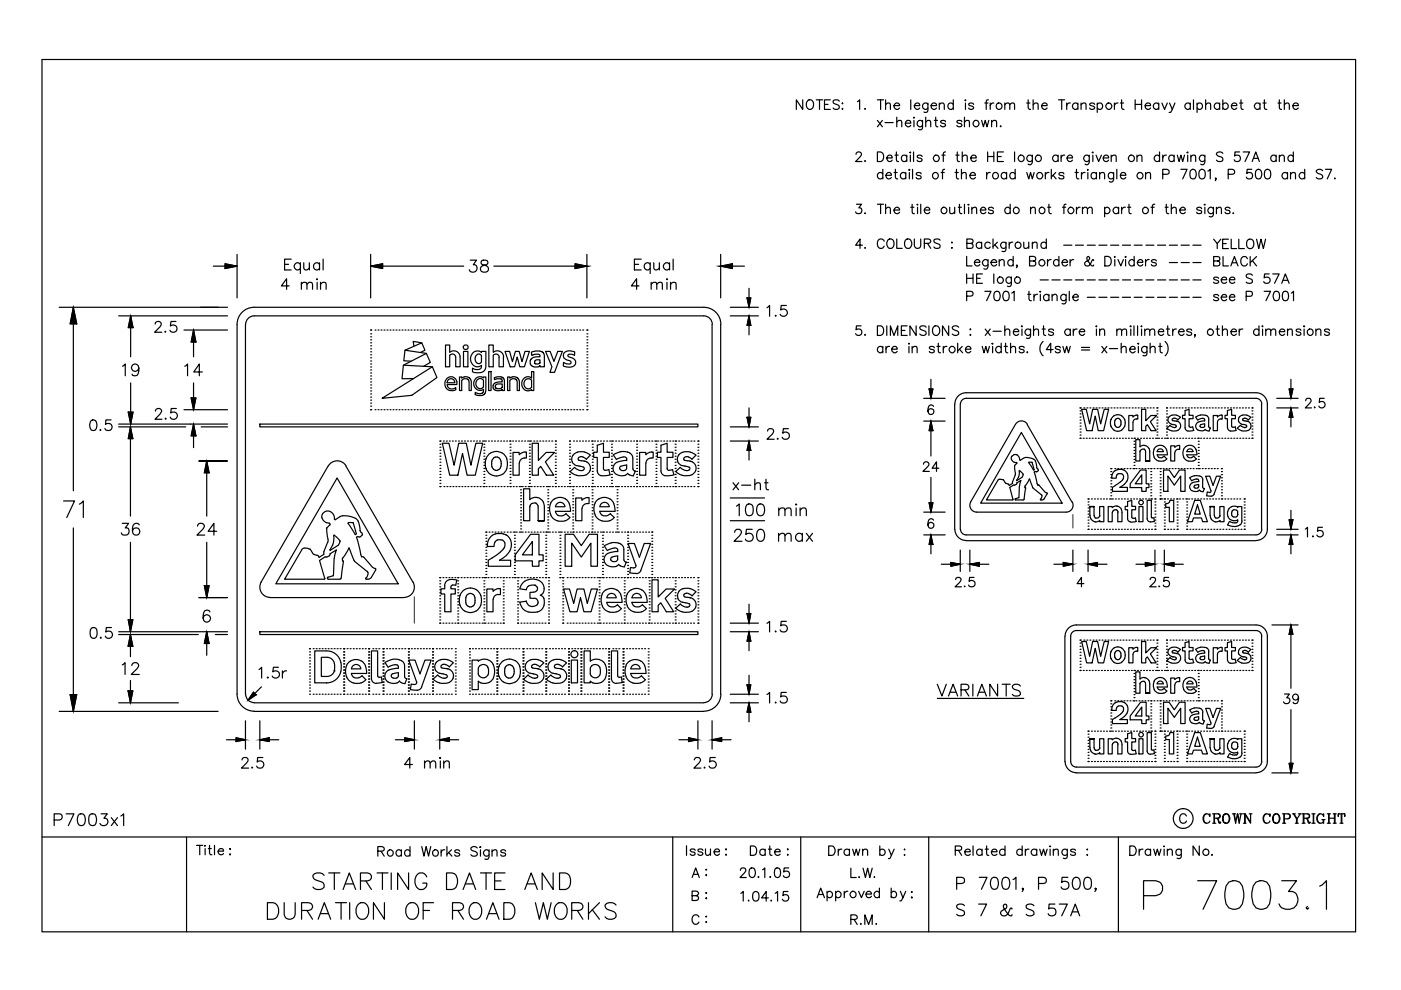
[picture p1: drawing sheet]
<svg xmlns="http://www.w3.org/2000/svg" width="297mm" height="210mm" viewBox="0 0 297 210" stroke-linecap="round" stroke-linejoin="round" font-family="sans-serif">
<!-- layer: SIGN -->
<g fill="none" stroke="#000" stroke-width=".25">
<path d="M8.9 12.6h278.5v185h-278.5zM170.2 21.2v2l-1.4-2v2M171.3 21.3a.93 .93 0 0 1 1.1 .3 .93 .93 0 0 1 0 1.1 .74 .74 0 0 1-.9 .5 .74 .74 0 0 1-.5-.8 1.15 1.15 0 0 1 .3-1.1zM173.1 21.2h1.3M173.8 21.2v2M174.8 22.1h.8M176 21.2h-1.2v2h1.2M177.9 21.5a.73 .73 0 0 0-.7-.4 .73 .73 0 0 0-.6 .5l.2 .3 1 .4a.5 .5 0 0 1 0 .8 .85 .85 0 0 1-1.2-.2M178.5 21.9h.2zM178.5 23.1h.2l-.1 .1zM181.5 32.7l.1-.3 .3-.2h.4l.3 .4-.3 .7-.9 .9h1.3M181.8 21.5l.5-.3v2"/>
<path d="M183.4 23v.2l.1-.1M183.4 34l-.1 .2h.2M186 32.2h.7a1.11 1.11 0 0 1 .7 1 1.11 1.11 0 0 1-.7 1h-.7zM186 25.5l1.1 1.4M186 21.2h1.3M186.7 21.2v2M187.1 25.5l-1.1 1.4M187.2 36.9a.64 .64 0 0 0-1-.1 .64 .64 0 0 0 0 .9 .64 .64 0 0 0 1-.1M187.2 35.9v2M187.6 26h1.8M187.8 22.2l.4-.4 .5 .1 .1 1.3M187.8 21.2v2"/>
<path d="M187.8 37.2h1.2a.62 .62 0 0 0-.9-.6 .62 .62 0 0 0-.2 1 .6 .6 0 0 0 1.1 0M188 33.5h1.2a.57 .57 0 0 0-.6-.6 .57 .57 0 0 0-.6 .6v.2a.61 .61 0 0 0 .5 .5 .61 .61 0 0 0 .7-.2M189.5 36.6h.7M189.5 22.4h1.2a.64 .64 0 0 0-1-.4 .64 .64 0 0 0 .1 1.1 .57 .57 0 0 0 .9-.2M189.8 32.9h.6M189.8 35.9v1.6l.2 .3 .3 .1M190 32.2v1.7l.1 .3h.4M190.1 25.9l.5-.4 .5 .1 .1 1.3M190.1 24.8v2.1M192 26.1h1.1a.62 .62 0 0 0-.9-.5 .62 .62 0 0 0-.2 1 .6 .6 0 0 0 1.1 0M192 36.9a.64 .64 0 0 0-.9-.1 .64 .64 0 0 0 0 .9 .64 .64 0 0 0 .9-.1M192 36.6v1.3"/>
<path d="M192.3 33.2a.64 .64 0 0 0-1-.1 .64 .64 0 0 0 0 .9 .64 .64 0 0 0 1 0M192.3 32.9v1.3M192.8 36.6v1.3M192.8 35.9l.1 .1-.1 .1zM193 32.9v1.3M193 32.2v.2zM193.1 21.2v2M193.5 35.9v2M193.7 32.2v2M193.7 24.9h.2l-.1 .2zM193.8 25.5v1.4M193.9 22.4h1.1a.61 .61 0 0 0-.9-.5 .61 .61 0 0 0-.1 1 .57 .57 0 0 0 1 0"/>
<path d="M195.3 36.9a.6 .6 0 0 0-1.1 0l.3 .3 .7 .1 .1 .3a.6 .6 0 0 1-1.1 0M195.5 33.2a.6 .6 0 0 0-1 0l.2 .3 .7 .2 .1 .3a.6 .6 0 0 1-1 0M195.6 25.5v1.6a.53 .53 0 0 1-.9 .3M195.6 25.8a.64 .64 0 0 0-.9-.1 .64 .64 0 0 0 0 1 .64 .64 0 0 0 .9-.1M196.3 25.9l.4-.4 .5 .1 .1 1.3M196.3 24.8v2.1M196.7 21.8v1.9l-.3 .1-.5-.1M196.7 22.1a.64 .64 0 0 0-.9-.1 .64 .64 0 0 0 0 1 .64 .64 0 0 0 .9-.1M197.4 22.4h1.2a.62 .62 0 0 0-.9-.5 .62 .62 0 0 0-.2 1 .6 .6 0 0 0 1.1 0M198.1 25.5h.7M198.4 24.8v1.7l.1 .3 .4 .1M199.2 22.2l.4-.4 .5 .1 .1 1.3"/>
<path d="M199.2 21.8v1.4M199.5 36.6h.7M199.7 32.9h.7M200.3 35.9l-.4 .1-.1 .3v1.6M200.5 32.2l-.4 .1-.1 .3v1.6M200.5 25.8a.6 .6 0 0 0-1.1 0l.3 .3 .7 .2 .1 .3a.6 .6 0 0 1-1.1 0M202.1 22.1a.64 .64 0 0 0-.9-.1 .64 .64 0 0 0 0 1 .64 .64 0 0 0 .9-.1M202.1 21.2v2M202.5 36.6h.7M202.7 32.9h.6M202.8 35.9v1.6l.1 .3 .4 .1M203 32.2v1.7v.3h.4"/>
<path d="M203.8 37l.5-.4 .5 .1 .1 1.2M203.8 35.9v2M203.9 25.8a.6 .6 0 0 0-1 0l.3 .3 .6 .2 .1 .3a.6 .6 0 0 1-1 0M204 33.3l.5-.4 .5 .1 .1 1.2M204 32.2v2M204.5 25.9l.5-.4 .5 .1v1.3M204.5 24.8v2.1M204.7 21.8v1.4M204.7 21.2v.2zM205.6 37.2h1.2a.62 .62 0 0 0-.9-.6 .62 .62 0 0 0-.1 1 .6 .6 0 0 0 1 0M205.8 33.5h1.2a.62 .62 0 0 0-.9-.6 .62 .62 0 0 0-.2 1.1 .6 .6 0 0 0 1.1 0M206.4 22.1a.6 .6 0 0 0-1 0l.2 .3 .7 .2 .1 .3a.6 .6 0 0 1-1 0"/>
<path d="M208.1 25.5l.4 1.4 .4-1.4 .4 1.4 .3-1.4M208.8 21.8h.7M209.2 36.6v1.3M209.4 32.2v2M209.4 33.2h1.3M209.6 21.2l-.4 .1-.1 .2v1.7M209.9 36.6a.64 .64 0 0 0-.7 .6M209.9 21.8v1.4M210.2 25.9l.5-.4 .5 .1 .1 1.3M210.2 25.5v1.4M210.7 32.2v2M210.7 21.8a.64 .64 0 0 0-.8 .6"/>
<path d="M211.5 33.2h.8M212.1 26.7v.2l.2-.1M212.7 32.2h-1.2v2h1.2M213 22.2l.5-.4 .5 .1 .1 1.3M213 21.8v1.4M213.4 36.9a.64 .64 0 0 0-.9-.1 .64 .64 0 0 0 0 .9 .64 .64 0 0 0 .9-.1M213.4 36.6v1.3M214.1 22.2l.5-.4 .4 .1 .1 1.3M215.1 32.2v2M215.2 36.9a.64 .64 0 0 0-.9-.1 .64 .64 0 0 0 0 .9 .64 .64 0 0 0 .9-.1M215.2 35.9v2M217.7 36.6l.4 1.3 .4-1.3 .4 1.3 .4-1.3"/>
<path d="M217.7 21.8h.7M218 21.2v1.6l.1 .3 .4 .1M218.9 32.9v1.5a.55 .55 0 0 1-.9 .4M218.9 33.2a.66 .66 0 0 0-1-.1 .66 .66 0 0 0 0 1 .66 .66 0 0 0 1-.1M219 22.2l.5-.4 .5 .1 .1 1.3M219 21.2v2M220.9 22.4h1.1a.62 .62 0 0 0-.9-.5 .62 .62 0 0 0-.1 1 .6 .6 0 0 0 1 0M221.6 36.6v1.3M222.4 36.6a.64 .64 0 0 0-.8 .6M222.9 35.9v2M223.3 37.2l.6 .7M223.8 36.6l-.9 .9"/>
<path d="M224.3 33.2a.66 .66 0 0 0-.9-.1 .66 .66 0 0 0 0 1 .66 .66 0 0 0 .9-.1M224.3 32.9v1.3M224.4 21.2h1.3M225 32.9v1.3M225.1 21.2v2M225.6 36.9a.6 .6 0 0 0-1.1 0l.1 .2 .9 .2 .1 .3a.6 .6 0 0 1-1.1 0M225.7 32.9a.64 .64 0 0 0-.7 .6M226.2 21.8v1.4M226.2 33.5h1.2a.62 .62 0 0 0-.9-.6 .62 .62 0 0 0-.2 1.1 .6 .6 0 0 0 1.1 0M226.9 21.8a.6 .6 0 0 0-.7 .6M227.9 36.6h.7M228.2 35.9v1.6l.2 .3 .3 .1"/>
<path d="M228.5 22.1a.64 .64 0 0 0-.9-.1 .64 .64 0 0 0 0 1 .64 .64 0 0 0 .9-.1M228.5 21.8v1.4M229.2 22.2l.5-.4 .5 .1 .1 1.3M229.2 21.8v1.4M229.3 36.6v1.3M230.1 36.6a.64 .64 0 0 0-.8 .6M230.6 36.6v1.3M230.6 35.9v.2zM230.9 32.9v1.5a.55 .55 0 0 1-.8 .4M230.9 33.2a.66 .66 0 0 0-.9-.1 .66 .66 0 0 0 0 1 .66 .66 0 0 0 .9-.1M231.7 32.9v1.3M231.7 32.2v.2l-.1-.1z"/>
<path d="M232.1 22.1a.6 .6 0 0 0-1.1 0l.1 .2 .9 .3 .1 .3a.6 .6 0 0 1-1.1 0M232.4 32.9l.5 1.3 .6-1.3M232.5 36.9a.64 .64 0 0 0-1-.1 .64 .64 0 0 0 0 .9 .64 .64 0 0 0 1-.1M232.5 36.6v1.3M232.6 22.1a.64 .64 0 0 1 1-.1 .64 .64 0 0 1 0 1 .64 .64 0 0 1-1-.1M232.6 21.8v2M233.1 37l.5-.4 .5 .1 .1 1.2M233.1 36.6v1.3M233.9 33.5h1.1a.62 .62 0 0 0-.8-.6 .62 .62 0 0 0-.2 1.1 .6 .6 0 0 0 1 0M235.6 33.3l.5-.4 .5 .1 .1 1.2M235.6 32.9v1.3M236.1 36.6v1.5a.55 .55 0 0 1-.9 .4"/>
<path d="M236.1 36.9a.64 .64 0 0 0-.9-.1 .64 .64 0 0 0 0 .9 .64 .64 0 0 0 .9-.1M236.3 21.8v1.4M236.8 35.9v2M237 21.8a.64 .64 0 0 0-.7 .6M237.5 37.2h1.2a.62 .62 0 0 0-.9-.6 .62 .62 0 0 0-.2 1 .6 .6 0 0 0 1.1 0M237.5 21.8h.7M237.8 21.2v1.6l.1 .3 .4 .1M240.7 22.1h1.3M240.7 21.2v2M241.1 33.3l.5-.4 .4 .1 .1 1.2M241.1 32.9v1.3M242 21.2v2"/>
<path d="M242.8 22.4h1.1a.62 .62 0 0 0-.8-.5 .62 .62 0 0 0-.2 1 .6 .6 0 0 0 1 0M242.9 37l.5-.4 .5 .1v1.2M242.9 36.6v1.3M245.7 22.1a.64 .64 0 0 0-1-.1 .64 .64 0 0 0 0 1 .64 .64 0 0 0 1-.1M245.7 21.8v1.4M245.8 33.2a.64 .64 0 0 0-.9-.1 .64 .64 0 0 0 0 .9 .64 .64 0 0 0 .9 0M245.8 32.2v2M246.4 21.8l.5 1.4 .6-1.4M246.5 37l1.2-.1a.53 .53 0 0 0 .2-.6 .53 .53 0 0 0-.5-.4h-.9v2M246.5 32.9v1.3M247.3 32.9a.64 .64 0 0 0-.8 .6M248 21.8l.6 1.4 .5-1.4"/>
<path d="M248.6 23.2l-.4 .6h-.3M248.9 33.2a.64 .64 0 0 0-.9-.1 .64 .64 0 0 0 0 .9 .64 .64 0 0 0 .9 0M248.9 32.9v1.3M249.6 32.9l.4 1.3 .4-1.3 .4 1.3 .3-1.3M250.4 35.9h1.3l-.9 2M251.7 32.3l.1-.1 .1 .1zM251.8 32.9v1.3M252.4 22.1a.64 .64 0 0 0-1-.1 .64 .64 0 0 0 0 1 .64 .64 0 0 0 1-.1M252.4 21.8v1.4M252.5 33.3l.5-.4 .4 .1 .1 1.2M252.5 32.9v1.3M252.6 36a.59 .59 0 0 1 .9 .3 1.03 1.03 0 0 1-.6 1.6 .88 .88 0 0 1-.6-1.1z"/>
<path d="M253 21.2v2M253.8 22.1a.64 .64 0 0 1 .9-.1 .64 .64 0 0 1 0 1 .64 .64 0 0 1-.9-.1M253.8 21.8v2M254.5 36a.64 .64 0 0 1 1 .3 1.73 1.73 0 0 1-.3 1.5 .69 .69 0 0 1-.9-.3 1.66 1.66 0 0 1 .2-1.5zM255.5 32.9v1.5a.55 .55 0 0 1-.9 .4M255.5 33.2a.66 .66 0 0 0-1-.1 .66 .66 0 0 0 0 1 .66 .66 0 0 0 1-.1M255.6 22.2l.5-.4 .5 .1 .1 1.3M255.6 21.2v2M256.1 36.3l.5-.4v2M257.8 37.8h-.1v-.1l.1 .1-.1 .5M258.6 22.1a.64 .64 0 0 0-1-.1 .64 .64 0 0 0 0 1 .64 .64 0 0 0 1-.1M258.6 21.8v1.4"/>
<path d="M259.3 32.5a.76 .76 0 0 0-.8-.3 .76 .76 0 0 0-.6 .5l.4 .4 .8 .3a.54 .54 0 0 1 0 .8 .99 .99 0 0 1-1.2-.2M259.3 22.1a.64 .64 0 0 1 .9-.1 .64 .64 0 0 1 0 1 .64 .64 0 0 1-.9-.1M259.3 21.2v2M260.4 37l1.1-.1a.53 .53 0 0 0 .3-.6 .53 .53 0 0 0-.5-.4h-.9v2M261.1 22.4h1.1a.62 .62 0 0 0-.9-.5 .62 .62 0 0 0-.1 1 .6 .6 0 0 0 1 0M262.8 32.2h-1v.9a.7 .7 0 0 1 1 0 .7 .7 0 0 1-.1 1 .7 .7 0 0 1-1-.2M262.8 21.8h.7M263.1 21.2v1.6l.1 .3 .4 .1M263.6 32.2h1.3l-.9 2M265.4 35.9h-1l-.1 .9a.7 .7 0 0 1 1.1 0 .7 .7 0 0 1-.1 1 .7 .7 0 0 1-1-.3M265.5 34.2l.7-2 .8 2M265.8 33.6h1"/>
<path d="M266.5 36a.59 .59 0 0 1 .9 .3 1.03 1.03 0 0 1-.6 1.6 .88 .88 0 0 1-.6-1.1zM267.1 22.1a.66 .66 0 0 0-.9-.1 .66 .66 0 0 0 0 1 .66 .66 0 0 0 .9-.1M267.1 21.8v1.4M267.8 21.8h.7M268.1 21.2v1.6l.1 .3 .4 .1M268.4 36a.64 .64 0 0 1 .9 .3 1.73 1.73 0 0 1-.2 1.5 .69 .69 0 0 1-.9-.3 1.66 1.66 0 0 1 .2-1.5zM270.6 33.2a.64 .64 0 0 0-1-.1 .64 .64 0 0 0 0 .9 .64 .64 0 0 0 1 0M270.6 32.9v1.3M270.9 21.8h.7M271.2 33.3l.5-.4 .5 .1 .1 1.2M271.2 32.9v1.3M271.2 21.2v1.6l.1 .3 .4 .1"/>
<path d="M272.3 22.2l.5-.4 .4 .1 .2 1.3M272.3 21.2v2M273 36.9a.66 .66 0 0 0-1-.1 .66 .66 0 0 0 0 .9 .66 .66 0 0 0 1-.1M273 36.6v1.3M273.6 37l.5-.4 .5 .1 .1 1.2M273.6 36.6v1.3M274.1 22.4h1.2a.62 .62 0 0 0-.9-.5 .62 .62 0 0 0-.2 1 .6 .6 0 0 0 1.1 0M274.2 33.2a.64 .64 0 0 0-.9-.1 .64 .64 0 0 0 0 .9 .64 .64 0 0 0 .9 0M274.2 32.2v2M276.6 36.9a.66 .66 0 0 0-1-.1 .66 .66 0 0 0 0 .9 .66 .66 0 0 0 1-.1M276.6 35.9v2M280.4 36.2a.76 .76 0 0 0-.7-.3 .76 .76 0 0 0-.6 .5l.4 .4 .8 .4 .1 .4a.87 .87 0 0 1-1.3 0"/>
<path d="M281 35.9h1.3l-.9 2M283 37.7l-.1 .1h.2M45.2 56.4h5.1M47.7 55.9l2.6 .5-2.6 .5zM50.3 53.9v9.3M60.3 56h.9M61.7 54.9h-1.4v2.3h1.4M63.7 56a.73 .73 0 0 0-1.1-.1 .73 .73 0 0 0 0 1.1 .73 .73 0 0 0 1.1-.1M63.7 55.7v2.3M63.9 59.9v1.4M64.4 55.7l.1 1.4 .6 .1 .5-.4M65.6 55.7v1.5"/>
<path d="M67.1 59.2l.1-.1 .1 .1zM67.2 59.9v1.4M67.7 56a.71 .71 0 0 0-1-.1 .71 .71 0 0 0 0 1.1 .71 .71 0 0 0 1-.1M67.7 55.7v1.5M68 59.9v1.4M68.5 54.9v2.3M78.6 56.4l2.5-.5v1zM78.6 53.9v9.3M81.1 56.4h17.2M99.7 55.2h1.3l-.7 .9a.81 .81 0 0 1 .9 1 .81 .81 0 0 1-1.1 .6l-.4-.1-.2-.4M102.1 55.3a.5 .5 0 0 0 .3 .8 1.08 1.08 0 0 1 1.2 1.1 .88 .88 0 0 1-1 .5 .88 .88 0 0 1-.7-.8 1.27 1.27 0 0 1 1.2-.8 .51 .51 0 0 0 .2-.8l-.3-.1zM104.7 56.4h17.2"/>
<path d="M121.9 55.9l2.5 .5-2.5 .5zM124.4 53.9v9.3M134.5 56h.9M135.9 54.9h-1.4v2.3h1.4M137.9 56a.71 .71 0 0 0-1.1-.1 .71 .71 0 0 0 0 1.1 .71 .71 0 0 0 1.1-.1M137.9 55.7v2.3M138.1 59.9v1.4M138.6 55.7l.1 1.4 .5 .1 .6-.4M139.8 55.7v1.5M141.4 59.9v1.4M141.4 59.1l.1 .1-.1 .1zM142 56a.73 .73 0 0 0-1.1-.1 .73 .73 0 0 0 0 1.1 .73 .73 0 0 0 1.1-.1"/>
<path d="M142 55.7v1.5M142.2 59.9v1.4M142.7 54.9v2.3M152.8 56.4l2.5-.5v1zM152.8 56.4h5M152.8 53.9v9.3M181.6 43.3h1l-.5 .8a.67 .67 0 0 1 .6 .9 .67 .67 0 0 1-1.1 .2l-.2-.3M182.9 52h-1.5l.9-1.3v2M183.4 45.1l-.1 .1h.2M183.4 52.5l-.1 .1h.2M186 43.3h1.3M186.7 43.3v2"/>
<path d="M187.5 51.1a.74 .74 0 0 0-.9-.4 .74 .74 0 0 0-.6 .7 .88 .88 0 0 0 .2 1 .88 .88 0 0 0 1 .2l.3-.4M187.8 44.3l.4-.4 .5 .2 .1 1.2M187.8 43.3v2M188.2 50.9a.83 .83 0 0 1 1.1-.1 .83 .83 0 0 1 .2 1.1 .76 .76 0 0 1-.7 .8 .76 .76 0 0 1-.8-.8zM189.5 44.5h1.2a.62 .62 0 0 0-.8-.5 .62 .62 0 0 0-.2 1 .6 .6 0 0 0 1 0M190.1 50.7v2h1.2M192 50.9a.77 .77 0 0 1 .8-.2 .77 .77 0 0 1 .5 .7v.5a.76 .76 0 0 1-.8 .8 .76 .76 0 0 1-.7-.8zM193.1 43.9h.7M193.4 43.3v1.6l.1 .3 .4 .1M193.9 50.7v1.4a.69 .69 0 0 0 .6 .6 .69 .69 0 0 0 .7-.6v-1.4M194.5 43.4h.1zM194.5 43.9v1.4"/>
<path d="M195.2 43.3v2M196 51.6l1.1-.1 .2-.4-.2-.3-.3-.1h-.8v2M196 44.5h1.1a.62 .62 0 0 0-.9-.5 .62 .62 0 0 0-.1 1 .6 .6 0 0 0 1 0M196.7 51.6l.6 1.1M199.3 50.9a.75 .75 0 0 0-1.3 .2l.2 .3 .7 .3a.47 .47 0 0 1 .4 .4 .47 .47 0 0 1-.1 .5 .91 .91 0 0 1-1.2-.2M201.4 43.9v1.3l.5 .1 .5-.4M201.7 51.4h.2zM201.7 52.6h.2zM202.4 43.9v1.4M203.2 43.9h.6M203.4 43.3v1.6l.2 .3 .3 .1M204.5 43.3v2"/>
<path d="M204.9 58.1v2M204.9 59h1.4M204.9 54.4v2h1.2M205 51.6l1.1-.1 .2-.3-.1-.4-.4-.1h-.8v2h.8l.4-.2 .1-.5-.5-.4M205.2 43.4h.3zM205.4 43.9v1.4M206.1 44.3l.4-.4 .5 .2 .1 1.2M206.1 43.9v1.4M206.3 58.1v2M206.6 55.6h1.1a.62 .62 0 0 0-.8-.5 .62 .62 0 0 0-.2 1 .6 .6 0 0 0 1 0M207.1 59h.7M207.9 44.5h1.1a.62 .62 0 0 0-.9-.5 .62 .62 0 0 0-.1 1 .6 .6 0 0 0 1 0"/>
<path d="M208.1 51.6a.64 .64 0 0 0-.9-.1 .64 .64 0 0 0 0 1 .64 .64 0 0 0 .9-.1M208.1 51.3v1.4M208.3 58.1h-1.2v2h1.2M209.5 55v1.6l-.1 .3-.3 .2-.5-.1M209.5 55.3a.66 .66 0 0 0-1-.1 .66 .66 0 0 0 0 1 .66 .66 0 0 0 1-.1M209.9 51.6a.64 .64 0 0 0-.9-.1 .64 .64 0 0 0 0 1 .64 .64 0 0 0 .9-.1M210.1 55.6h1.2a.62 .62 0 0 0-.9-.5 .62 .62 0 0 0-.2 1 .6 .6 0 0 0 1.1 0M210.5 50.7v2M210.6 44.2a.6 .6 0 0 0-1 0v.2l.9 .3 .1 .3a.6 .6 0 0 1-1 0M210.7 58.1v2M210.9 51.9l.7 .8M211.5 51.3l-1 1"/>
<path d="M211.8 55.4l.5-.4 .5 .2 .1 1.2M211.8 55v1.4M213.3 51.3v1.6a.51 .51 0 0 1-.3 .4 .51 .51 0 0 1-.6 0M213.3 51.6a.64 .64 0 0 0-1-.1 .64 .64 0 0 0 0 1 .64 .64 0 0 0 1-.1M214 51.3v1.4M214.2 44.2a.64 .64 0 0 0-1-.1 .64 .64 0 0 0 0 1 .64 .64 0 0 0 1-.1M214.2 43.3v2M214.4 58.7l-.1 1.8a.54 .54 0 0 1-.7 .2M214.4 59a.64 .64 0 0 0-.9-.1 .64 .64 0 0 0 0 1 .64 .64 0 0 0 .9-.1M214.7 51.3a.64 .64 0 0 0-.7 .6M214.8 55.3a.64 .64 0 0 0-.9-.1 .64 .64 0 0 0 0 1 .64 .64 0 0 0 .9-.1M214.8 54.4v2"/>
<path d="M215.7 56.3h-.2l.1-.1 .1 .1-.2 .5M217.1 51.3v1.3l.5 .1 .5-.4M218.1 51.3v1.4M218.3 55.3l1.1-.1 .2-.3-.1-.3-.4-.2h-.8v2h.8a.53 .53 0 0 0 .5-.5 .53 .53 0 0 0-.5-.6M218.5 44.3l.5-.4 .4 .2 .1 1.2M218.5 43.9v1.4M218.9 51.7l.4-.4 .5 .1 .1 1.3M218.9 51.3v1.4M220.5 59.4h1.8M221.8 51.6a.64 .64 0 0 0-.9-.1 .64 .64 0 0 0 0 1 .64 .64 0 0 0 .9-.1M221.8 50.7v2M222.1 55v1.4"/>
<path d="M222.1 43.9h.7M222.4 43.3v1.6l.1 .3 .4 .1M222.9 55a.72 .72 0 0 0-.8 .6M223 59.4h1.8M224.5 55.3a.64 .64 0 0 0-.9-.1 .64 .64 0 0 0 0 1 .64 .64 0 0 0 .9-.1M224.5 54.4v2M225.2 55.6h1.1a.62 .62 0 0 0-.8-.5 .62 .62 0 0 0-.2 1 .6 .6 0 0 0 1 0M225.3 43.9h.6M225.5 52h1.8M225.5 59.4h1.8M226 43.3l-.3 .1-.1 .3v1.6M226.9 55v1.4"/>
<path d="M227.6 55a.72 .72 0 0 0-.7 .6M228 52h1.7M228 59.4h1.7M228.2 43.9v1.4M229 43.9a.72 .72 0 0 0-.8 .6M229.5 44.3l.5-.4 .4 .2 .2 1.2M229.5 43.9v1.4M230.5 52h1.7M230.5 59.4h1.7M230.6 44.3l.4-.4 .5 .2 .1 1.2M231.9 55.2l-.2-.2-.4 .8a.69 .69 0 0 1-.6 .6 .69 .69 0 0 1-.7-.4l.1-.5 .7-.3a.44 .44 0 0 0 .2-.5 .44 .44 0 0 0-.3-.3l-.2 .1a.73 .73 0 0 0 .2 .9l.7 .9 .4 .1 .1-.2M233 52h1.7"/>
<path d="M233 59.4h1.7M234.2 44.2a.64 .64 0 0 1 .9-.1 .64 .64 0 0 1 0 1 .64 .64 0 0 1-.9-.1M234.2 43.9v2.1M234.2 54.4h.7a1.09 1.09 0 0 1 .7 1 1.09 1.09 0 0 1-.7 1h-.7zM235.5 52h1.7M235.5 59.4h1.7M236.4 55v1.4M236.4 54.4v.2zM237 55l.6 1.4 .6-1.4M237.2 44.2a.66 .66 0 0 0-1-.1 .66 .66 0 0 0 0 1 .66 .66 0 0 0 1-.1M237.2 43.9v1.4M237.8 43.9v1.4"/>
<path d="M238 52h1.7M238 59.4h1.7M238.6 43.9a.73 .73 0 0 0-.8 .6M238.6 55v1.4M238.6 54.4l.2 .1-.2 .1zM239.1 43.9h.6M239.4 43.3v1.6l.1 .3 .3 .1M240.5 52h1.7M240.5 55.3a.64 .64 0 0 0-1-.1 .64 .64 0 0 0 0 1 .64 .64 0 0 0 1-.1M240.5 54.4v2M240.5 59.4h1.7M241.1 55.6h1.2a.57 .57 0 0 0-.6-.6 .57 .57 0 0 0-.6 .6v.2a.61 .61 0 0 0 .5 .6 .61 .61 0 0 0 .7-.3"/>
<path d="M242.9 55v1.4M243 52h1.7M243 59.4h1.7M243.6 55a.72 .72 0 0 0-.7 .6M244 43.9h.7M244.8 43.3l-.4 .1-.1 .3v1.6M245.2 55.3a.6 .6 0 0 0-1.1 0l.3 .3 .7 .2 .1 .3a.6 .6 0 0 1-1.1 0M245.4 52h1.8M245.4 59.4h1.8M247 43.9h.7M247.3 43.3v1.6l.1 .3 .4 .1M247.9 52h1.8"/>
<path d="M247.9 55.7h1.8M247.9 59.4h1.8M248.3 44.3l.5-.4 .5 .2 .1 1.2M248.3 43.3v2M250.2 44.5h1.1a.62 .62 0 0 0-.9-.5 .62 .62 0 0 0-.2 1 .61 .61 0 0 0 1.1 0M250.4 52h1.8M250.4 55.7h1.8M250.4 59.4h1.8M252.9 52h1.7M252.9 55.7h1.7M252.9 59.4h1.7M254.8 44.2a.6 .6 0 0 0-1.1 0l.1 .2 .9 .3 .1 .3a.6 .6 0 0 1-1.1 0"/>
<path d="M255.3 43.4h.2zM255.5 43.9v1.4M257.3 43.9v1.6a.55 .55 0 0 1-.9 .4M257.3 44.2a.66 .66 0 0 0-1-.1 .66 .66 0 0 0 0 1 .66 .66 0 0 0 1-.1M257.3 55.3l1.2-.1 .1-.3-.1-.3-.3-.2h-.9v2h.9l.3-.2 .1-.5-.4-.4M257.3 50.7l.8 .9 .7-.9M257.9 44.3l.5-.4 .5 .2 .1 1.2M257.9 43.9v1.4M258.1 51.6v1.1M258.4 59a.65 .65 0 0 0-1.1 0l.1 .2 .8 .3 .2 .3a.65 .65 0 0 1-1.1 0M258.9 59.3h1.2a.57 .57 0 0 0-.6-.6 .57 .57 0 0 0-.6 .6 .64 .64 0 0 0 .4 .7 .64 .64 0 0 0 .8-.2M259.2 51.6h.8"/>
<path d="M259.3 54.4v2h1.1M260.4 50.7h-1.2v2h1.2M260.7 59.3h1.1a.62 .62 0 0 0-.9-.5 .62 .62 0 0 0-.2 1 .65 .65 0 0 0 1.1 0M260.8 44.2a.6 .6 0 0 0-1.1 0l.3 .3 .7 .2 .1 .3a.6 .6 0 0 1-1.1 0M261 56.4l.7-2 .8 2M261 50.7v2h1.2M261.3 55.7h.9M261.5 45.1l-.1 .1h.1M262.7 50.7v2h1.1M264.5 54.9a.72 .72 0 0 0-.9-.5 .72 .72 0 0 0-.5 .8 .88 .88 0 0 0 .2 .9 .88 .88 0 0 0 .9 .2l.3-.4M264.5 51a.84 .84 0 0 1 1.1-.1 .84 .84 0 0 1 .2 1 .76 .76 0 0 1-.7 .8 .76 .76 0 0 1-.8-.8zM265.1 54.4v2"/>
<path d="M265.5 58.4a.73 .73 0 0 0-.7-.4 .73 .73 0 0 0-.6 .5l.2 .3 1 .4a.5 .5 0 0 1 0 .8 .99 .99 0 0 1-1.2-.2M265.5 55.2l.9 1.2M266.4 50.7l.5 2 .4-2 .6 2 .4-2M266.4 54.4l-1.3 1.3M269.1 58.1h-1l-.1 .8a.72 .72 0 0 1 1.1 0 .72 .72 0 0 1-.1 1.1 .72 .72 0 0 1-1.1-.3M269.8 58.1h1.4l-1 2M272 59.4h1M12.5 65.2h35.7M15.6 65.2l.7 3.5h-1.4zM15.6 65.2v38.9M25.2 67h23M26 77.6l.6-.4v2.5"/>
<path d="M27.7 67l.5 2.5h-1zM27.7 67v8.6M29.4 78a.78 .78 0 0 1-1 .7 .78 .78 0 0 1-.4-1.2 .78 .78 0 0 1 1.3 .1 2.17 2.17 0 0 1-.2 2 .78 .78 0 0 1-1.1-.3M32.9 68.7l.1-.3a.75 .75 0 0 1 1.1 0 .77 .77 0 0 1-.2 .9l-1.1 1.1h1.5M35.1 70.2l-.2 .1 .2 .1 .1-.1M37.3 68.2h-1l-.2 .9a.79 .79 0 0 1 1.2 0 .79 .79 0 0 1-.1 1.2 .79 .79 0 0 1-1.2-.3M39 70h9.2M39.2 77.6l.6-.4v2.5M41 70v5.6M41 70l.5 2.5h-1zM42.9 78.9h-1.8l1.2-1.7v2.5M50.3 68.8v78.4a3.6 3.6 0 0 0 3.6 3.6"/>
<path d="M52 68.8v78.4M53.9 65.2h95.3a3.6 3.6 0 0 1 3.6 3.6M53.9 67h95.3a1.8 1.8 0 0 1 1.8 1.8M53.9 65.2a3.6 3.6 0 0 0-3.6 3.6M53.9 67a1.8 1.8 0 0 0-1.8 1.8M61.3 60.6h-1.6l1.1-1.5v2.2M63.9 60.3l.5-.4h.6l.1 1.4M65.1 60.3l.5-.4h.5l.2 1.4M68 60.3l.5-.4h.6v1.4M78.6 79.7h.1M78.6 79.1h.1M78.6 78.4h.1"/>
<path d="M78.6 77.8h.1M78.6 77.2h.1M78.6 76.5h.1M78.6 75.9h.1M78.6 75.2h.1M78.6 74.6h.1M78.6 74h.1M78.6 73.3h.1M78.6 72.7h.1M78.6 72.1h.1M78.6 71.4h.1M78.6 70.8h.1"/>
<path d="M78.6 70h.1M79.5 70h.1M80.2 70h.1M80.8 70h.1M81.4 70h.1M82.1 70h.1M82.7 70h.1M83.3 70h.1M84 70h.1M84.6 70h.1M85.2 70h.1M85.5 77.4l4.9-2.5 .8 1.9-1.4 .9"/>
<path d="M85.9 74.3l3.5-1.6 .7 1.6-.9 .4M85.9 70h.1M86.5 70h.1M87.1 70h.1M87.8 70h.1M88.4 70h.1M89.1 70h.1M89.4 72.7l-1.8-.3 .2 1M89.7 70h.1M90.4 70h.1M90.4 74.9l-4.5-.6-.3 2.2 1.6 .1M91 70h.1"/>
<path d="M91.6 70h.1M91.7 77.8l-6.2-.4-.3 2.9h2.5M92.3 70h.1M92.9 70h.1M93.5 70h.1M94.2 70h.1M94.8 70h.1M95.3 75.3v2.5h-.8v-4.6h.8v1.5a1.35 1.35 0 0 1 2.2 .9v2.2h-.9v-2.1M95.4 75.3a.7 .7 0 0 1 .7-.2 .7 .7 0 0 1 .5 .6M95.5 70h.1M96.1 70h.1M96.7 70h.1"/>
<path d="M97.4 70h.1M97.4 79.9h.5v.3l.6-.3h.5l.6 .3 .3 .6v2h-.4v-1.9l-.6-.6h-.5l-.5 .3v2.2h-.5zM98 70h.1M98.3 74.5h.9v3.3h-.9zM98.7 70h.1M99.3 70h.1M99.9 70h.1M100.2 74.8h.1a1.33 1.33 0 0 1 1.8-.1v-.2h.9v3.3a1.48 1.48 0 0 1-1.9 1.2l-.9-.2v-.7l.4 .2a.95 .95 0 0 0 1 .1 .95 .95 0 0 0 .5-.9l-.4 .2a1.63 1.63 0 0 1-1.7-.8 1.63 1.63 0 0 1 .1-1.8zM100.6 70h.1M100.9 75.4l.1-.1a.62 .62 0 0 1 1.1 .1l-.1 1.4a.81 .81 0 0 1-1 .1 .81 .81 0 0 1-.2-1.1zM101.2 70h.1M101.8 70h.1"/>
<path d="M102.5 70h.1M103.1 70h.1M103.6 78.8h.5v4h-.5zM103.8 70h.1M104.4 70h.1M104.6 75.3v2.5h-1v-4.6h1v1.5a1.35 1.35 0 0 1 2.2 .9l-.1 2.2h-.9v-2.1M104.6 75.3a.7 .7 0 0 1 .8-.2 .7 .7 0 0 1 .4 .6M105 70h.1M105.7 70h.1M106.3 70h.1M106.9 70h.1M107.1 74.5h.9l.6 2.2 .7-2.2h.8l.6 2.2 .6-2.2h.9l-1 3.3h-1l-.5-2.1-.6 2.1h-.9z"/>
<path d="M107.6 70h.1M107.6 79.9h.5v.3l.6-.3h.5l.6 .3 .3 .6v2h-.4v-1.9l-.6-.6h-.5l-.5 .3v2.2h-.5zM108.2 70h.1M108.9 70h.1M109.5 70h.1M110.1 70h.1M110.8 70h.1M111.4 70h.1M112.1 70h.1M112.7 74.7l.8-.3h.9l.8 .4 .2 .5v2.5h-.9v-.2l-.5 .2h-.7l-.7-.4-.2-.3v-.6l.4-.6 .8-.3h.9v-.2l-.3-.3h-.7l-.8 .3zM112.7 70h.1M113.3 70h.1"/>
<path d="M113.4 76.5l.4-.2h.7v.7l-.4 .2-.6-.1zM114 70h.1M114.6 70h.1M115.2 70h.1M115.7 74.5h.9l.8 2.1 .9-2.1h.9l-1.6 4.5h-1l.4-1.2zM115.9 70h.1M116.5 70h.1M117.2 70h.1M117.8 70h.1M118.4 70h.1M119.1 70h.1M119.6 74.8a2.05 2.05 0 0 1 2.2-.2v.7a1.15 1.15 0 0 0-1.4 0l.1 .3 .4 .2a1.04 1.04 0 0 1 1.2 1 1.04 1.04 0 0 1-1.2 1.1l-1.5-.3 .1-.8a1.38 1.38 0 0 0 1.5 .2v-.4a1.57 1.57 0 0 1-1.6-1.2z"/>
<path d="M119.7 70h.1M120.4 70h.1M121 70h.1M121.6 70h.1M122.3 70h.1M122.9 70h.1M123.5 70h.1M124.4 70h.1M124.4 70.8h.1M124.4 71.4h.1M124.4 72.1h.1M124.4 72.7h.1"/>
<path d="M124.4 73.3h.1M124.4 74h.1M124.4 74.6h.1M124.4 75.2h.1M124.4 75.9h.1M124.4 76.5h.1M124.4 77.2h.1M124.4 77.8h.1M124.4 78.4h.1M124.4 79.1h.1M124.4 79.7h.1M135.5 60.6h-1.6l1.1-1.5v2.2"/>
<path d="M138.1 60.3l.5-.4h.6v1.4M139.2 60.3l.6-.4h.5l.1 1.4M142.2 60.3l.5-.4h.6l.1 1.4M151 68.8v78.4M152.8 68.8v78.4a3.6 3.6 0 0 1-3.6 3.6M154.8 65.2h6M154.8 67h6M158.4 63.2h.8l-.4 2zM158.8 67l.4 2h-.8zM158.8 61.1v4.1M158.8 67v4M162.6 65.2l.6-.4v2.3"/>
<path d="M164.4 66.8v.3l.2-.2M166.7 64.8h-1.1l-.1 .9a.81 .81 0 0 1 1.3 .1 .81 .81 0 0 1-.2 1.2 .81 .81 0 0 1-1.2-.4M182.6 69.1h-1l-.1 .8a.71 .71 0 0 1 1.1 0 .71 .71 0 0 1-.2 1.1 .71 .71 0 0 1-1-.3M183.4 70.9v.2l.1-.1M186 69.1h.7a1.11 1.11 0 0 1 .7 1 1.11 1.11 0 0 1-.7 1h-.7zM187.2 73.7a.64 .64 0 0 0-1 0 .64 .64 0 0 0 0 .9 .64 .64 0 0 0 1-.1M187.2 73.4v1.4M187.8 73.4v1.4M188 69.1v2M188.6 73.4a.64 .64 0 0 0-.8 .6M188.8 71.1v-2l.7 2 .8-2v2M189.1 74h1.1a.62 .62 0 0 0-.9-.5 .62 .62 0 0 0-.1 1 .6 .6 0 0 0 1 0"/>
<path d="M191.1 70.1h.8M192.3 69.1h-1.2v2h1.2M192.7 73.4v1.4M192.7 72.8v.2zM193.4 73.8l.5-.4 .5 .1 .1 1.3M193.4 73.4v1.4M194.2 69.1v2l-1.3-2v2M196.4 69.4a.77 .77 0 0 0-1.4 .2l.2 .2 1 .4a.5 .5 0 0 1 0 .8 .91 .91 0 0 1-1.2-.2M196.9 69.1v2M197.9 69.4a.83 .83 0 0 1 1.1-.2 .83 .83 0 0 1 .2 1.1 .76 .76 0 0 1-.7 .8 .76 .76 0 0 1-.8-.8zM198.1 73.7a.6 .6 0 0 0-1.1 0l.3 .3 .7 .2 .1 .3a.6 .6 0 0 1-1.1 0M198.6 73.4h.7"/>
<path d="M198.9 72.8v1.6l.1 .3 .4 .1M200 73.4v1.4M200.8 73.4a.64 .64 0 0 0-.8 .6M201.1 69.1v2l-1.3-2v2M203 72.8v2M203.3 69.4a.77 .77 0 0 0-1.4 .2l.2 .2 1.1 .5 .1 .5a.87 .87 0 0 1-1.4 0M203.4 74l.7 .8M204 73.4l-1 1M204.7 74h1.1a.62 .62 0 0 0-.8-.5 .62 .62 0 0 0-.2 1 .6 .6 0 0 0 1 0M204.9 62.8h.9a.51 .51 0 0 0 .5-.5 .51 .51 0 0 0-.5-.5h-.9v2M205.6 69.8h.2zM205.6 71h.2v.1z"/>
<path d="M208.3 73.4l.3 1.4 .4-1.4 .4 1.4 .4-1.4M208.8 61.8h1.3l-.9 2M208.9 69.8l1 1.3M209.9 69.8l-1 1.3M210.3 72.9h.2v.1zM210.5 73.4v1.4M210.5 70.2h1.8M211 61.8a.64 .64 0 0 1 .9 .3 1.01 1.01 0 0 1-.6 1.7 1.05 1.05 0 0 1-.5-1.7zM212.3 73.7a.66 .66 0 0 0-1-.1 .66 .66 0 0 0 0 1 .66 .66 0 0 0 1-.1M212.3 72.8v2M212.9 61.8a.69 .69 0 0 1 1 .3 1.66 1.66 0 0 1-.2 1.6 .64 .64 0 0 1-1-.3 1.5 1.5 0 0 1 .2-1.6zM212.9 73.4h.7"/>
<path d="M213 70.1l.5-.3h.5l.1 1.3M213 69.1v2M213.2 72.8v1.6l.1 .3 .4 .1M214.3 73.8l.4-.4 .5 .1 .1 1.3M214.3 72.8v2M214.5 62.1l.5-.3v2M214.9 70.3h1.1a.62 .62 0 0 0-.9-.5 .62 .62 0 0 0-.2 1 .6 .6 0 0 0 1.1 0M216.5 69.2h.3l-.1 .1zM216.7 69.8v1.3M217.1 73.7a.6 .6 0 0 0-1 0l.3 .3 .7 .2v.3a.6 .6 0 0 1-1 0M217.8 74.6l-.1 .1 .1 .1 .1-.1M217.9 62.4h.6"/>
<path d="M218.2 61.8v1.6l.1 .3 .4 .1M218.5 69.8v1.5l-.1 .3-.3 .2-.5-.1M218.5 70.1a.66 .66 0 0 0-1-.1 .66 .66 0 0 0 0 .9 .66 .66 0 0 0 1-.1M219.1 70.1l.5-.3h.5l.1 1.3M219.1 69.1v2M219.2 62.4v1.4M220 62.4a.72 .72 0 0 0-.8 .6M220.6 62.4v1.4M220.6 61.8v.1zM221 69.8h.6M221.2 72.4a2.04 2.04 0 0 0 0 3M221.2 69.1v1.6l.1 .3 .4 .1"/>
<path d="M222.4 62.7a.64 .64 0 0 0-.9-.1 .64 .64 0 0 0 0 .9 .64 .64 0 0 0 .9 0M222.4 62.4v1.4M223.1 62.8l.4-.4 .5 .1 .1 1.3M223.1 62.4v1.4M223.3 74.1h-1.5l1-1.3v2M223.4 70.1a.6 .6 0 0 0-1.1 0l.1 .1 .9 .3 .1 .3a.6 .6 0 0 1-1.1 0M224.8 73.7a.6 .6 0 0 0-1.1 0l.3 .3 .7 .2 .1 .3a.6 .6 0 0 1-1.1 0M225.4 73.4l.3 1.4 .5-1.4 .3 1.4 .4-1.4M226 62.4v1.6a.53 .53 0 0 1-.8 .3M226 62.7a.64 .64 0 0 0-.9-.1 .64 .64 0 0 0 0 .9 .64 .64 0 0 0 .9 0M226.7 61.8v2M226.9 70.1a.66 .66 0 0 0-1-.1 .66 .66 0 0 0 0 .9 .66 .66 0 0 0 1-.1"/>
<path d="M226.9 69.8v1.3M227.5 63h1.1a.62 .62 0 0 0-.9-.6 .62 .62 0 0 0-.1 1.1 .6 .6 0 0 0 1 0M227.6 69.8v1.3M228.4 69.8a.66 .66 0 0 0-.8 .5M228.8 70.3h1.2a.62 .62 0 0 0-.9-.5 .62 .62 0 0 0-.2 1 .6 .6 0 0 0 1.1 0M229.3 73.7h1.7M229.3 74.2h1.7M230.5 63h1.7M232.5 69.8v1.3M232.5 69.1v.2zM233 63h1.7M233.1 70.1l.5-.3h.5l.1 1.3"/>
<path d="M233.1 69.8v1.3M233.6 73.4l1.1 1.4M234.7 73.4l-1.1 1.4M235.2 73.9h1.8M235.5 63h1.7M236.8 70.1l.4-.3h.5l.1 1.3M236.8 69.8v1.3M237.7 73.8l.5-.4 .5 .1 .1 1.3M237.7 72.8v2M237.8 70.1l.5-.3h.5l.1 1.3M238 63h1.7M239.5 74h1.2a.62 .62 0 0 0-.9-.5 .62 .62 0 0 0-.2 1 .6 .6 0 0 0 1.1 0"/>
<path d="M239.6 69.2h.2l-.1 .1zM239.7 69.8v1.3M240.4 69.1v2M240.5 63h1.7M241.2 69.1v2M241.4 73.4v1.4M241.4 72.8v.2zM241.9 69.2h.2l-.1 .1zM242 69.8v1.3M242.7 70.1l.5-.3h.4l.2 1.3M242.7 69.8v1.3M243 63h1.7"/>
<path d="M243.2 73.4l-.1 1.9-.3 .1h-.5M243.2 73.7a.64 .64 0 0 0-1 0 .64 .64 0 0 0 0 .9 .64 .64 0 0 0 1-.1M243.8 70.1l.4-.3h.5l.1 1.3M243.9 73.8l.4-.4 .5 .1 .1 1.3M243.9 72.8v2M245.4 63h1.8M245.6 70.3h1.1a.62 .62 0 0 0-.9-.5 .62 .62 0 0 0-.1 1 .6 .6 0 0 0 1 0M245.7 73.4h.7M246 72.8v1.6l.1 .3 .3 .1M247 72.4a2.13 2.13 0 0 1 0 3M247.3 69.8h.7M247.6 69.1v1.6l.1 .3 .3 .1"/>
<path d="M247.9 63h1.8M248.6 69.8v1.3M249.4 69.8a.64 .64 0 0 0-.8 .5M249.9 70.3h1.2a.64 .64 0 0 0-1.1-.4 .64 .64 0 0 0 .2 1.1 .57 .57 0 0 0 .9-.2M250.4 63h1.8M252.7 70.1a.6 .6 0 0 0-1.1 0l.1 .1 .9 .3 .1 .3a.6 .6 0 0 1-1.1 0M252.9 63h1.7M253.4 71l-.1 .1v-.1h.1l-.1 .5M257.8 69.8h.7M258.1 69.1v1.6l.1 .3 .4 .1M258.4 62.7a.6 .6 0 0 0-1.1 0l.1 .2 .8 .3 .2 .3a.65 .65 0 0 1-1.1 0M258.9 63h1.2a.61 .61 0 0 0-.9-.5 .61 .61 0 0 0-.1 1 .62 .62 0 0 0 1 0"/>
<path d="M259.2 70.1l.4-.3h.5l.1 1.3M259.2 69.1v2M260.7 63h1.1a.62 .62 0 0 0-.9-.5 .62 .62 0 0 0-.2 1 .65 .65 0 0 0 1.1 0M261 70.3h1.1a.62 .62 0 0 0-.8-.5 .62 .62 0 0 0-.2 1 .6 .6 0 0 0 1 0M262.7 69.8v1.3M263.5 69.8a.6 .6 0 0 0-.8 .5M264.2 62.8h.9a.53 .53 0 0 0 .5-.5 .53 .53 0 0 0-.5-.5h-.9v2M266.9 70.1a.64 .64 0 0 0-.9-.1 .64 .64 0 0 0 0 .9 .64 .64 0 0 0 .9-.1M266.9 69.1v2M267.7 69.8v1.3M267.7 69.1v.2zM268 61.8h1.4l-1 2"/>
<path d="M268.4 70.1l.4-.3h.5l.1 1.3M268.4 69.8v1.3M269.4 70.1l.5-.3h.5l.1 1.3M270.2 61.8a.69 .69 0 0 1 1 .3 1.66 1.66 0 0 1-.2 1.6 .64 .64 0 0 1-.9-.3 1.5 1.5 0 0 1 .1-1.6zM271.2 70.3h1.2a.62 .62 0 0 0-.9-.5 .62 .62 0 0 0-.2 1 .6 .6 0 0 0 1.1 0M271.8 60.1l.7-2 .8 2M272.1 61.8a.68 .68 0 0 1 1 .3 1.32 1.32 0 0 1-.5 1.7h-.2a1.08 1.08 0 0 1-.4-1.7zM273 70.1l.4-.3h.5l.1 1.3M273 69.8v1.3M273.8 62.1l.4-.3v2M275.8 70.1a.57 .57 0 0 0-1 0l.1 .1 .8 .3 .1 .3a.57 .57 0 0 1-1 0M276.5 69.8v1.3"/>
<path d="M276.5 69.1l.1 .1-.1 .1zM279 70.1l.5-.3h.5v1.3M279 69.8v1.3M281.9 70.1a.6 .6 0 0 0-1.1 0l.1 .1 .9 .3 .1 .3a.6 .6 0 0 1-1.1 0M19.4 89.2a.7 .7 0 0 1 1 .3 1.75 1.75 0 0 1-.2 1.7 .74 .74 0 0 1-1.1-.4 1.69 1.69 0 0 1 .3-1.6zM21.3 91.1l-.1 .1h.2M23.6 89h-1.1l-.1 1a.8 .8 0 0 1 1.2 0 .8 .8 0 0 1-.2 1.2 .8 .8 0 0 1-1.2-.4M25.2 89.9h23M25.2 90.5h14.2M27.2 87.4h1l-.5 2.5zM27.7 90.5l.5 2.5h-1zM27.7 90.5v18.9"/>
<path d="M27.7 81.2v8.7M32.9 87.2l.2-.4a.71 .71 0 0 1 1-.1 .46 .46 0 0 1 0 .8l-1.2 1.4h1.4M35.1 88.6v.3l.1-.1M37.4 86.6h-1.1l-.1 1a.8 .8 0 0 1 1.2 0 .8 .8 0 0 1-.2 1.2 .8 .8 0 0 1-1.1-.4M39 86.9h9.2M40.5 84.4h1l-.5 2.5zM41 81.2v5.7M41 89.9v5M41 89.9l.5 2.5h-1zM42.6 90.5h5.6M43.8 97.7l.5 2.5h-1zM43.8 97.7v11.7"/>
<path d="M48.1 97.7h-5.9h6M55.1 89.9h92.9v.6h-92.9zM69.6 98.8l-14.3 24.6M69.6 98.8a2.18 2.18 0 0 1 3.8 0l14.2 24.6M78.6 86.9h.1M78.6 86.1h.1M78.6 85.5h.1M78.6 84.8h.1M78.6 84.2h.1M78.6 83.5h.1M78.6 82.9h.1M78.6 82.3h.1"/>
<path d="M78.6 81.6h.1M78.6 81h.1M78.6 80.3h.1M79.5 86.9h.1M80.2 86.9h.1M80.8 86.9h.1M81 84.5l10.7-6.7 .9 2.3-5.3 3.7zM81.4 86.9h.1M82.1 86.9h.1M82.7 86.9h.1M83.3 86.9h.1M84 86.9h.1"/>
<path d="M84.6 86.9h.1M85.2 86.9h.1M85.9 86.9h.1M86.5 86.9h.1M87.1 86.9h.1M87.8 86.9h.1M88.4 86.9h.1M89.1 86.9h.1M89.7 86.9h.1M90.4 86.9h.1M91 86.9h.1M91.6 86.9h.1"/>
<path d="M92.3 86.9h.1M92.9 86.9h.1M93.3 99.9h.1M93.3 99.3h.1M93.3 98.7h.1M93.3 98h.1M93.3 97.4h.1M93.3 96.7h.1M93.3 96.1h.1M93.3 95.5h.1M93.3 94.8h.1M93.3 94.2h.1"/>
<path d="M93.3 93.5h.1M93.5 86.9h.1M93.8 94h1.4l1.1 4.6 1-4.6h1.6l.9 4.6 1.1-4.6h1.4l-1.5 6.8h-1.8l-.9-4.7-1 4.7h-1.8zM94 93.5h.1M94.2 86.9h.1M94.6 93.5h.1M94.8 80.2l.4-.2a1.25 1.25 0 0 1 1.7 1v.5h-2.1a1.06 1.06 0 0 0 .7 .9 1.06 1.06 0 0 0 1.1-.2l.1 .4-1.1 .2a1.5 1.5 0 0 1-1.2-1 1.5 1.5 0 0 1 .4-1.6zM94.8 86.9h.1M95 80.6l.5-.3a.82 .82 0 0 1 .9 .9h-1.6zM95.3 93.5h.1M95.5 86.9h.1M95.9 93.5h.1"/>
<path d="M96.1 86.9h.1M96.5 93.5h.1M96.7 86.9h.1M97.2 93.5h.1M97.4 86.9h.1M97.8 93.5h.1M98 86.9h.1M98.5 93.5h.1M98.7 86.9h.1M99.1 93.5h.1M99.3 86.9h.1M99.8 93.5h.1"/>
<path d="M99.9 86.9h.1M100.4 93.5h.1M100.6 86.9h.1M100.8 80.3h.1a1.23 1.23 0 0 1 1.6-.2v-.2h.5v2.9l-.1 .5-.3 .4-.5 .2h-.7l-.7-.2 .1-.5 .8 .3 .7-.1 .2-.3v-.6l-.1 .1a1.43 1.43 0 0 1-1.8-.5 1.43 1.43 0 0 1 .2-1.8zM101 93.5h.1M101.2 80.5l.4-.2a.79 .79 0 0 1 .9 .3v1.5a.97 .97 0 0 1-1.4 0 .97 .97 0 0 1 0-1.4zM101.2 86.9h.1M101.7 93.5h.1M101.8 86.9h.1M102.3 93.5h.1M102.5 86.9h.1M102.6 93.5h.1"/>
<path d="M102.6 94.2h.1M102.6 94.8h.1M102.6 95.5h.1M102.6 96.1h.1M102.6 96.7h.1M102.6 97.4h.1M102.6 98h.1M102.6 98.7h.1M102.6 99.3h.1M102.6 99.9h.1M102.9 93.5h.1M103 97.3l-.1 1 .1 1.1"/>
<path d="M103.1 99.4a2.32 2.32 0 0 0 3.4 1.2M103.1 99.3v.1M103.1 97.2v.1M103.1 86.9h.1M103.6 93.5h.1M103.8 86.9h.1M104 96.1l-.6 .5-.3 .6M104.2 93.5h.1M104.4 97.5l-.2 .8 .2 .9M104.4 99.2l.3 .3M104.4 86.9h.1M104.7 99.5a.81 .81 0 0 0 1.1 0"/>
<path d="M104.7 97.1l-.3 .4M104.8 80.1l.7-.2h.7l.6 .4 .1 .3v2.2h-.4l-.1-.2-.3 .2h-.7l-.7-.3-.2-.8 .2-.4 1-.3h.8v-.4l-.2-.3h-1l-.5 .2zM104.8 93.5h.1M105 96.9l-.3 .2M105 96.9h.4M105 86.9h.1M105.1 81.7l.4-.3h1v.7l-.4 .3h-.7l-.4-.3zM105.4 96.9l.4 .2M105.5 93.5h.1M105.7 86.9h.1M105.8 97.1a1.86 1.86 0 0 1 0 2.4M106.1 93.5h.1"/>
<path d="M106.3 86.9h.1M106.5 96.1a2.33 2.33 0 0 0-2.5 0M106.5 96.1l.6 .5 .3 .6M106.8 93.5h.1M106.9 86.9h.1M107.4 97.2l.2 1.1-.2 1.1M107.4 93.5h.1M107.4 99.3v.1M107.4 99.4l-.3 .7-.6 .5M107.6 86.9h.1M108 93.5h.1M108.1 93.5h.1"/>
<path d="M108.1 94.2h.1M108.1 94.8h.1M108.1 95.5h.1M108.1 96.1h.1M108.1 96.7h.1M108.1 97.4h.1M108.1 98h.1M108.1 98.7h.1M108.1 99.3h.1M108.1 99.9h.1M108.2 86.9h.1M108.7 93.5h.1"/>
<path d="M108.9 86.9h.1M109.3 93.5h.1M109.5 86.9h.1M110 93.5h.1M110.1 96.4v-.5h-1.3v4.9h1.3v-2.6M110.1 86.9h.1M110.1 96.4l.6-.4 .9-.2v1.3a1.17 1.17 0 0 0-1.5 1.1M110.6 93.5h.1M110.8 86.9h.1M110.9 80.4l.2-.2a1.25 1.25 0 0 1 1.6-.1v-1.3h.5v4h-.5v-.2l-.1 .1a1.44 1.44 0 0 1-1.8-.5 1.44 1.44 0 0 1 .1-1.8zM111.2 93.5h.1M111.4 80.6l.4-.3a.75 .75 0 0 1 .9 .3v1.5l-.2 .2a1.03 1.03 0 0 1-1.3-.4 1.03 1.03 0 0 1 .2-1.3z"/>
<path d="M111.4 86.9h.1M111.9 93.5h.1M112.1 86.9h.1M112.2 93.5h.1M112.2 94.2h.1M112.2 94.8h.1M112.2 95.5h.1M112.2 96.1h.1M112.2 96.7h.1M112.2 97.4h.1M112.2 98h.1M112.2 98.7h.1"/>
<path d="M112.2 99.3h.1M112.2 99.9h.1M112.5 93.5h.1M112.7 86.9h.1M112.8 94h1.3v3.6l1.7-1.7h1.8l-2 2 1.8 2.9h-1.6l-1.1-1.9-.6 .5v1.4h-1.3zM113.2 93.5h.1M113.3 86.9h.1M113.8 93.5h.1M114 86.9h.1M114.4 93.5h.1M114.6 86.9h.1M115.1 93.5h.1"/>
<path d="M115.2 86.9h.1M115.7 93.5h.1M115.9 86.9h.1M116.3 93.5h.1M116.5 86.9h.1M117 93.5h.1M117.2 86.9h.1M117.7 93.5h.1M117.7 94.2h.1M117.7 94.8h.1M117.7 95.5h.1M117.7 96.1h.1"/>
<path d="M117.7 96.7h.1M117.7 97.4h.1M117.7 98h.1M117.7 98.7h.1M117.7 99.3h.1M117.7 99.9h.1M117.8 86.9h.1M118.4 86.9h.1M119.1 86.9h.1M119.7 86.9h.1M120.4 86.9h.1M120.7 99.9h.1"/>
<path d="M120.7 99.3h.1M120.7 98.7h.1M120.7 98h.1M120.7 97.4h.1M120.7 96.7h.1M120.7 96.1h.1M120.7 95.5h.1M120.7 94.8h.1M120.7 94.2h.1M120.7 93.5h.1M121 86.9h.1M121.3 97.9l.4 .5 .6 .3"/>
<path d="M121.6 93.5h.1M121.6 86.9h.1M121.8 99.1l.6 .5 1 .2M122.2 93.5h.1M122.3 86.9h.1M122.3 98.7l.7 .1M122.9 93.5h.1M122.9 86.9h.1M123 98.9l.7 .2M123.3 97.7l.7 .1M123.5 93.5h.1M123.5 86.9h.1"/>
<path d="M123.7 99a.36 .36 0 0 1 0 .6M123.7 99.6l-.3 .2M124 95.9a1.86 1.86 0 0 0-2 .1 1.86 1.86 0 0 0-.7 1.9M124 95.9l1.2 .6-.9 .9M124 97.8h.1M124 97.8a1.57 1.57 0 0 1 1.2 1.8 1.57 1.57 0 0 1-1.7 1.3l-1.6-.3-1-.6 .9-.9M124.1 93.5h.1M124.3 97.4a1.07 1.07 0 0 0-1.7-.2 .51 .51 0 0 0 .7 .5M124.4 86.9h.1M124.4 80.3h.1M124.4 81h.1M124.4 81.6h.1"/>
<path d="M124.4 82.3h.1M124.4 82.9h.1M124.4 83.5h.1M124.4 84.2h.1M124.4 84.8h.1M124.4 85.5h.1M124.4 86.1h.1M124.8 93.5h.1M125.4 93.5h.1M125.6 93.5h.1M125.6 94.2h.1M125.6 94.8h.1"/>
<path d="M125.6 95.5h.1M125.6 96.1h.1M125.6 96.7h.1M125.6 97.4h.1M125.6 98h.1M125.6 98.7h.1M125.6 99.3h.1M125.6 99.9h.1M126 93.5h.1M126.7 93.5h.1M127.3 93.5h.1M127.9 93.5h.1"/>
<path d="M128.3 99.7l-.2-.1-.2-.2v-2.4h1.3v-1.1h-1.3v-1.9l-1.3 .4v1.5h-.7v1.1h.7v2.9a1.22 1.22 0 0 0 1.7 1l1.1-.2M128.6 93.5h.1M129.1 99.6l.2 1.1M129.1 99.6l-.7 .1M129.3 93.5h.1M129.6 93.5h.1M129.6 94.2h.1M129.6 94.8h.1M129.6 95.5h.1M129.6 96.1h.1M129.6 96.7h.1M129.6 97.4h.1"/>
<path d="M129.6 98h.1M129.6 98.7h.1M129.6 99.3h.1M129.6 99.9h.1M129.9 93.5h.1M130 96.4l.7 1 1.4-.5M130.5 93.5h.1M130.8 98a1.46 1.46 0 0 0-.1 2.6M131.2 93.5h.1M131.4 99.4l.4 .3M131.8 99.7h.7M131.8 93.5h.1"/>
<path d="M132.1 96.9l.5 .1M132.4 93.5h.1M132.7 97l.2 .3M132.9 98.6l-.1 .9-.3 .2M132.9 97.3v.4M132.9 97.6l-2.1 .4M132.9 98.6l-1.4 .3-.1 .5M133 95.8l.5 .3a1.21 1.21 0 0 1 .7 1v2.3M133 95.9a3.5 3.5 0 0 0-2.9 .5M133.1 93.5h.1M133.7 93.5h.1M134.2 99.4l.1 .2 .3 .3"/>
<path d="M134.3 93.5h.1M134.6 99.9h.1l-.4 1M135 93.5h.1M135 94.2h.1M135 94.8h.1M135 95.5h.1M135 96.1h.1M135 96.7h.1M135 97.4h.1M135 98h.1M135 98.7h.1M135 99.3h.1"/>
<path d="M135 99.9h.1M135.6 93.5h.1M136.3 93.5h.1M136.9 96.4v-.5h-1.3v4.9h1.3v-2.6M136.9 93.5h.1M137.6 93.5h.1M138.1 95.8h.4v1.3a1.18 1.18 0 0 0-1.5 1.1M138.2 95.8l-.7 .2-.5 .4M138.2 93.5h.1M138.8 93.5h.1M139.1 93.5h.1M139.1 94.2h.1"/>
<path d="M139.1 94.8h.1M139.1 95.5h.1M139.1 96.1h.1M139.1 96.7h.1M139.1 97.4h.1M139.1 98h.1M139.1 98.7h.1M139.1 99.3h.1M139.1 99.9h.1M139.5 93.5h.1M140.1 93.5h.1M140.7 93.5h.1"/>
<path d="M141.4 93.5h.1M142 93.5h.1M142.6 99.6l.3 1.1-1.1 .2a1.22 1.22 0 0 1-1.7-1v-2.9h-.7v-1.1h.7v-1.5l1.3-.4v1.9h1.3v1.1h-1.3v2.4l.2 .2 .3 .1M142.6 99.6l-.7 .1M142.6 93.5h.1M143.1 93.5h.1M143.1 94.2h.1M143.1 94.8h.1M143.1 95.5h.1M143.1 96.1h.1M143.1 96.7h.1M143.1 97.4h.1"/>
<path d="M143.1 98h.1M143.1 98.7h.1M143.1 99.3h.1M143.1 99.9h.1M143.3 93.5h.1M143.7 97.9l.4 .5 .6 .3M143.9 93.5h.1M144.6 93.5h.1M144.7 98.7l1.4 .4M145 97.5l1.4 .3M145.2 93.5h.1M145.9 93.5h.1"/>
<path d="M146 96.9a.59 .59 0 0 0-.7 0 .59 .59 0 0 0-.2 .6M146.1 99a.36 .36 0 0 1 0 .6M146.1 99.6a1.48 1.48 0 0 1-1.9-.5l-.9 .9a3.3 3.3 0 0 0 3.4 .7M146.4 95.9a1.94 1.94 0 0 0-2.8 1.6l.1 .4M146.4 95.9l1.1 .6-.8 .9-.7-.5M146.4 97.8h.1M146.4 97.8l.4 .1M146.5 93.5h.1M146.8 97.9a1.46 1.46 0 0 1 .7 1.9M147.1 93.5h.1M147.5 99.8l-.8 .9M148 93.5h.1"/>
<path d="M148 94.2h.1M148 94.8h.1M148 95.5h.1M148 96.1h.1M148 96.7h.1M148 97.4h.1M148 98h.1M148 98.7h.1M148 99.3h.1M148 99.9h.1M154.8 90.5h6M154.8 93.5h6"/>
<path d="M158.4 88.5h.8l-.4 2zM158.8 93.5l.4 2h-.8zM158.8 86.5v4M158.8 93.5v4M162.7 91.4l.1-.3a.75 .75 0 0 1 1.1 0 .78 .78 0 0 1-.2 1l-1.1 1h1.5M164.9 92.9l-.1 .1h.2M167.1 90.9h-1l-.1 1a.8 .8 0 0 1 1.2 0 .8 .8 0 0 1-.2 1.2 .8 .8 0 0 1-1.2-.4M195.8 98.4l.1-.3 .3-.2 .5 .1a.44 .44 0 0 1 .2 .7l-1.2 1.2h1.3M195.8 84.5h4.6M195.8 89.3h4.6M197 82.5h.8l-.4 2zM197.4 80.4v4.1"/>
<path d="M197.4 89.3v7.4M197.4 89.3l.4 2h-.8zM197.9 86.1a.57 .57 0 0 0-.6-.3 .57 .57 0 0 0-.4 .5 1.11 1.11 0 0 0 .4 1.6 .64 .64 0 0 0 .7-.6 .64 .64 0 0 0-.6-.7 .64 .64 0 0 0-.7 .6M199.1 99.3h-1.5l1-1.4v2M202.4 85.7v26.5M203.6 85.7v26.5M204.8 84.5h61.5a1.21 1.21 0 0 1 1.2 1.2M204.8 83.3h61.5a2.39 2.39 0 0 1 2.4 2.4M204.8 84.5a1.21 1.21 0 0 0-1.2 1.2M204.8 83.3a2.39 2.39 0 0 0-2.3 2.4M214.4 97.3a1.28 1.28 0 0 0 1.2 .8v.2M214.5 96.7l-.1 .6"/>
<path d="M214.9 96.4l.7 .1M215 96.4l-.5 .4M215.2 98.8l.1 1.6M215.3 90l-9.5 16.4M215.5 98.3l-.4 .4M215.6 96.4a1.08 1.08 0 0 1 .6 1M216.2 97.5l.2 .1M216.5 91.7l8.7 15h-17.3zM216.9 97.2l-.6 .4M217.3 97h.8l1 .3M217.4 97l-.4 .2M217.8 90l9.5 16.4"/>
<path d="M217.8 90a1.46 1.46 0 0 0-2.5 0M218.1 98.1l1 1.6M218.8 98.1l.5 1.5-.2 .1M218.9 98.1h-.8M219.2 97.4l.3 .4M219.5 97.8l.4 1.5 .2 .4-.2 .3M219.9 100h-.2M229 92.9h.1M229 92.2h.1M229 91.6h.1M229 91h.1M229 90.3h.1"/>
<path d="M229 89.7h.1M229 89.1h.1M229 88.4h.1M229 87.8h.1M229 87.1h.1M229 86.5h.1M229.3 86.8h1l.7 3.1 .7-3.1h1l.7 3.1 .7-3.1h.9l-1 4.5h-1.2l-.6-3.1-.7 3.1h-1.1zM229.7 92.9h.1M229.8 86.5h.1M230.3 92.9h.1M230.4 86.5h.1M230.9 92.9h.1"/>
<path d="M231.1 86.5h.1M231.6 92.9h.1M231.7 86.5h.1M232.2 92.9h.1M232.4 86.5h.1M232.8 92.9h.1M233 86.5h.1M233.5 92.9h.1M233.7 86.5h.1M234.2 92.9h.1M234.3 86.5h.1M234.8 92.9h.1"/>
<path d="M234.9 86.5h.1M235.4 92.9h.1M235.5 100h.1M235.5 99.4h.1M235.5 90.4h.1M235.5 89v1.4M235.5 88.9v.1M235.6 86.5h.1M235.6 90.4l.6 .7M236.1 92.9h.1M236.2 88.2l-.6 .7M236.2 86.5h.1"/>
<path d="M236.3 90l.3 .5M236.4 99.4h.1M236.6 88.9l-.2 .3-.1 .8M236.7 92.9h.1M236.8 86.5h.1M236.9 99.6l-.5 .2a1.55 1.55 0 0 0-.7 1.3M237 99.4h.1M237.3 92.9h.1M237.4 88.9l.3 .4M237.4 88.9l-.4-.2-.4 .2M237.4 90.5l-.4 .1-.4-.1M237.5 86.5h.1"/>
<path d="M237.6 89.3v.7M237.7 90l-.3 .5M237.7 99.4h.1M237.8 88.2l.6 .7M237.8 88.2l-.8-.3-.8 .3M237.8 91.2l-.8 .2-.8-.2M238 99.6h-1.2M238 92.9h.1M238 99.6l.3 .1M238.1 86.5h.1M238.3 99.4h.1M238.3 99.7a1.6 1.6 0 0 1 .6 2.3"/>
<path d="M238.4 90.4l-.6 .7M238.5 89v1.4M238.5 90.4h-.1M238.6 92.9h.1M238.7 86.5h.1M238.9 99.4h.1M239.2 92.9h.1M239.3 88.1h.9v.3l.5-.3 .5-.1v.9a.75 .75 0 0 0-1 .7v1.7h-.9zM239.4 86.5h.1M239.6 99.4h.1M239.9 92.9h.1M240 86.5h.1"/>
<path d="M240.2 99.4h.1M240.4 99.4h.1M240.4 98.7h.1M240.4 98h.1M240.4 97.4h.1M240.4 96.8h.1M240.4 96.1h.1M240.4 95.5h.1M240.4 94.9h.1M240.4 94.2h.1M240.4 93.6h.1M240.4 92.9h.1"/>
<path d="M240.5 92.9h.1M240.7 86.5h.1M240.8 99.4h.1M241.1 92.9h.1M241.3 86.5h.1M241.5 99.4h.1M241.8 99.7h1.2v2.9h.6v.8h-.6v.8h-.9v-.8h-2.5v-.8zM241.8 92.9h.1M241.9 86.5h.1M242 86.8h.9v2.4l1.1-1.1h1.2l-1.3 1.3 1.2 1.9h-1l-.8-1.3-.4 .4v.9h-.9zM242.1 99.4h.1M242.5 92.9h.1"/>
<path d="M242.6 95.2l.1 .1M242.6 95.2l-.5 .1M242.6 86.5h.1M242.6 94.4l.2 .1M242.6 94.4l-.9 .3v-1.5h-.9v4.5h.9v-2l.3-.4M242.8 99.4h.1M242.8 94.5l.6 .4 .3 .4 .1 2.4h-.9h.9h-.9v-2l-.2-.4M243.1 92.9h.1M243.2 86.5h.1M243.4 99.4h.1M243.7 92.9h.1M243.9 86.5h.1"/>
<path d="M244 100h.1M244 99.4h.1M244.4 92.9h.1M244.5 86.5h.1M244.7 99.4h.1M244.7 96.9a1.71 1.71 0 0 0 2.7 .4M244.7 95.3l-.2 1 .2 .6M245 92.9h.1M245.2 94.6l-.5 .6M245.3 86.5h.1M245.3 87.1h.1M245.3 87.8h.1"/>
<path d="M245.3 88.4h.1M245.3 89.1h.1M245.3 89.7h.1M245.3 90.3h.1M245.3 91h.1M245.3 91.6h.1M245.3 92.2h.1M245.3 92.9h.1M245.3 99.4h.1M245.6 95.3a.66 .66 0 0 1 .6-.1 .66 .66 0 0 1 .4 .6h-1.3zM245.6 92.9h.1M245.7 97h.7"/>
<path d="M246 99.4h.1M246 100h.1M246.3 92.9h.1M246.6 99.4h.1M246.7 99.7h1.2l1.1 1.6 1.1-1.6h1.2v4.5h-1v-3.3l-1.3 2-1.4-2v3.3h-.9zM246.8 94.7l.5 .6 .2 1.1M246.8 94.6l-1-.2-.6 .3M246.8 96.7l.6 .6M246.8 96.7l-.4 .3M246.9 92.9h.1M247.2 99.4h.1M247.3 92.9h.1"/>
<path d="M247.3 92.2h.1M247.3 91.6h.1M247.3 91h.1M247.3 90.3h.1M247.3 89.7h.1M247.3 89.1h.1M247.3 88.4h.1M247.3 87.8h.1M247.3 87.1h.1M247.3 86.5h.1M247.5 96.4h-2.1l.3 .6M247.5 92.9h.1"/>
<path d="M247.7 89.4l.7 .5M247.8 88.4l-.2 .5 .1 .5M247.9 99.4h.1M248 90.2l-.6 .6a1.86 1.86 0 0 0 2.8-.1M248.1 90.2l.9 .4M248.1 86.5h.1M248.2 92.9h.1M248.4 90h.2a.48 .48 0 0 1 .7 .5M248.5 88h.7l1.1 .5M248.5 88l-.6 .4M248.5 99.4h.1M248.6 88.8l.1 .4"/>
<path d="M248.7 89.2l.7 .1M248.7 86.5h.1M248.8 92.9h.1M248.9 88.6l.3 .1M248.9 88.7l-.3 .1M249.1 94.8v-.3h-.9v3.2h.9v-1.7M249.1 94.8l.5-.3 .5-.1v.9h-.3M249.1 90.7h-.1M249.1 99.4h.1M249.2 88.7l.6 .3M249.3 90.5l-.2 .1M249.4 86.5h.1"/>
<path d="M249.4 89.3l.1 .1M249.5 92.9h.1M249.5 89.3l.3 .1M249.8 99.4h.1M249.8 89.4a.99 .99 0 0 1 .5 1.3M249.8 95.2a.74 .74 0 0 0-.7 .8M250 86.5h.1M250.1 92.9h.1M250.2 88.5l-.5 .6M250.4 99.4h.1M250.6 86.5h.1M250.8 92.9h.1"/>
<path d="M251 95.3a1.69 1.69 0 0 0 .4 2.2 1.69 1.69 0 0 0 2.3-.2M251.1 99.4h.1M251.3 90.7a1.2 1.2 0 0 0 1.8 .6l-.2-.8-.6 .1-.2-.3v-1.5h.9v-.7h-.9v-1.3l-.8 .2v1.1h-.6v.7h.6v1.9M251.3 86.5h.1M251.4 92.9h.1M251.6 95.8h1.4a.66 .66 0 0 0-.7-.6 .66 .66 0 0 0-.7 .6M251.6 96.4h2.2M251.6 96.4l.4 .6M251.7 99.4h.1M251.9 86.5h.1M252 97h.7M252 92.9h.1"/>
<path d="M252.3 99.4h.1M252.6 86.5h.1M252.7 92.9h.1M253 99.4h.1M253 94.7l.6 .6 .2 1.1M253 94.6a1.43 1.43 0 0 0-2 .6M253.1 96.7l.5 .6M253.1 96.7l-.4 .3M253.2 86.5h.1M253.3 92.9h.1M253.6 99.4h.1M253.8 86.5h.1"/>
<path d="M253.9 92.9h.1M254.1 99.4h.1M254.1 98.7h.1M254.1 98h.1M254.1 97.4h.1M254.1 96.8h.1M254.1 96.1h.1M254.1 95.5h.1M254.1 94.9h.1M254.1 94.2h.1M254.1 93.6h.1M254.1 92.9h.1"/>
<path d="M254.3 99.4h.1M254.4 90.4l.3 .2M254.5 86.5h.1M254.5 88a1.27 1.27 0 0 1 1.8 .9v1.5l.1 .3h.2l-.3 .7-.5-.1-.3-.3-.6 .3-.9-.1M254.5 88l-1 .4 .4 .7M254.6 92.9h.1M254.6 90l-.1 .4M254.7 90.6h.5M254.9 99.4h.1M255.1 86.5h.1M255.2 92.9h.1M255.4 89a.92 .92 0 0 0-1.4 0"/>
<path d="M255.4 89v.2a1.57 1.57 0 0 0-1.9 1.1l.1 .5 .4 .4M255.4 89.9v.6l-.2 .1M255.4 89.9l-.8 .1M255.5 99.4h.1M255.8 86.5h.1M255.8 92.9h.1M256.2 99.4h.1M256.4 86.5h.1M256.5 92.9h.1M256.8 99.4h.1M257 86.5h.1M257.1 92.9h.1"/>
<path d="M257.4 99.4h.1M257.7 86.5h.1M257.8 92.9h.1M258.1 99.4h.1M258.3 86.5h.1M258.4 92.9h.1M258.9 88.8a.74 .74 0 0 0-.8 .8v1.7h-.9v-3.2h.9v.3l.5-.3 .5-.1v.9h-.3M258.9 86.5h.1M259 99.4h.1M259 100h.1M259.1 92.9h.1M259.6 86.5h.1"/>
<path d="M259.7 92.9h.1M260.2 90.7v-1.9h-.5v-.7h.5v-1.1l.9-.2v1.3h.8v.7h-.8v1.5l.2 .3 .6-.1 .2 .8-1.2 .1M260.2 86.5h.1M260.3 90.7a.7 .7 0 0 0 .6 .7M260.3 92.9h.1M260.9 86.5h.1M261 92.9h.1M261.5 86.5h.1M261.6 92.9h.1M262.1 86.5h.1M262.2 92.9h.1M262.3 90.8l1 .5"/>
<path d="M262.6 89.4l.7 .5M262.8 86.5h.1M262.9 92.9h.1M262.9 90.2l-.6 .6M263 90.2l.9 .4M263.3 90h.2M263.4 86.5h.1M263.5 92.9h.1M263.5 88.8l.1 .4M263.6 90a.52 .52 0 0 1 .6 .5l-.2 .1M263.6 89.2l.7 .1M263.8 88.6l.4 .1"/>
<path d="M263.8 88.7l-.3 .1M264 90.7h-.1M264 86.5h.1M264.1 92.9h.1M264.1 88.7l.6 .3 .5-.5a1.57 1.57 0 0 0-2.6 .4v.5M264.3 89.3l.2 .1M264.5 89.3h.1M264.5 89.3h.1a1.02 1.02 0 0 1 .6 1.4M264.6 91.3h-1.4M264.7 86.5h.1M264.8 92.9h.1M265.2 90.7l-.6 .6"/>
<path d="M265.4 92.9h.1M265.4 86.5h.1M265.4 87.1h.1M265.4 87.8h.1M265.4 88.4h.1M265.4 89.1h.1M265.4 89.7h.1M265.4 90.3h.1M265.4 91h.1M265.4 91.6h.1M265.4 92.2h.1M267.5 85.7v26.5"/>
<path d="M268.7 85.7v26.5a2.39 2.39 0 0 1-2.4 2.4M270.7 84.5h4.5M270.7 86.5h4.5M273.3 82.5h.8l-.4 2zM273.7 86.5l.4 2h-.8zM273.7 80.4v4.1M273.7 86.5v4M276.8 85l.2-.5h.8l.2 .3-.1 .4-1.2 1.3h1.4M278.7 86.3v.2l.1-.1M280.8 84.5h-1l-.1 .8a.7 .7 0 0 1 1.1 0 .7 .7 0 0 1-.2 1.1 .7 .7 0 0 1-1-.3M13.5 106.2h2.3l-1.6 3.5M15.6 111.9v38.9"/>
<path d="M16.8 106.9l.9-.7v3.5M25.9 111h1.4l-.7 .9a.79 .79 0 0 1 .8 .9 .79 .79 0 0 1-1.1 .7l-.4-.1-.2-.4M27.7 115v18.9M29.5 111.3a.73 .73 0 0 0-.7-.4 .73 .73 0 0 0-.6 .5 1.76 1.76 0 0 0 .3 2 .78 .78 0 0 0 1.1-.4 .78 .78 0 0 0-.6-1.1 .78 .78 0 0 0-.9 .7M41.9 111.5l.2-.4a.8 .8 0 0 1 1.2 .3l-.4 .9-1.1 1.2h1.6M43.8 115v11.7M45.9 112.6h-1.8l1.3-1.6v2.5M64 116.6l-3.7 6.2h8.4l.2-.2M64.6 116.2l-.6 .3M64.6 116.2l.8 .1M65.4 116.3l.4 .2M65.8 116.5a1.64 1.64 0 0 0 1.4 1.2"/>
<path d="M67.2 117.7l.2 .1M67.4 117.8l.3 .3M68.3 109.8a1.54 1.54 0 0 0 1.5 1.1M68.4 109a1.41 1.41 0 0 1 1.7-.5 1.41 1.41 0 0 1 .8 1.5M68.4 108.9l-.2 .9M68.6 117.6l-1 .6M68.7 117v.5M69.3 112.1l.3 2.2M69.3 118.1h-.4l-1.2 .7 1.1 3.8M69.3 111.9l-.1 .2M69.5 114.9l-.9 2.1M69.5 114.4v.5"/>
<path d="M69.8 111l.2 .1-.1 .2M70 111.3l-.7 .6M70 117.4l-.1 .3-.6 .4M70.8 118.4l-.1 3.6M70.9 110l.3 .2M71.1 117.1l.2-.5-1.4 .8M71.2 117.1l-.3 1.3M71.5 101.3l12.9 22.5h-25.9zM71.6 115.7l-1.6 1M72 114.6l-1.1-1.1h-.1a4.7 4.7 0 0 1-.8 3.2M72.1 114.6l-.4 1M72.6 118.5l.1 .4"/>
<path d="M72.6 118.5l1.4-2.3 1.2 2.8M72.7 119h.1M72.8 119l-.5 3.6M73.8 111l1.5 2.3M74.8 110.8h-.9l-.1 .2M74.8 110.8l.1 .1M74.9 110.9l.7 2.3M75.2 119l2.6 2.2M75.3 109.9a3.6 3.6 0 0 0-4.2 .3M75.4 109.9a3.2 3.2 0 0 1 1 2.7l.1 .2a.51 .51 0 0 1 .3 .5 .51 .51 0 0 1-.4 .5M75.5 113.2l-.2 .2M75.6 113.9l.9 3.7"/>
<path d="M76.2 113.9l-.3-.2-.3 .2M76.5 113.8h-.2M76.5 117.6l.2 .4M76.6 118l.5 .2 1.9 2.1 .5 .3M93.3 103.2h.1M93.3 102.5h.1M93.3 101.9h.1M93.3 101.2h.1M93.3 100.6h.1M94.1 103.2h.1M94.8 103.2h.1M95.4 103.2h.1"/>
<path d="M96 103.2h.1M96.7 103.2h.1M97.3 103.2h.1M97.9 103.2h.1M98.6 103.2h.1M99.2 103.2h.1M99.9 103.2h.1M100.5 103.2h.1M101.1 103.2h.1M101.8 103.2h.1M102.4 103.2h.1M102.6 100.6h.1"/>
<path d="M102.6 101.2h.1M102.6 101.9h.1M102.6 102.5h.1M102.6 103.2h.1M103 112.8h.1M103 113.5h.1M103 114.1h.1M103 114.8h.1M103 115.4h.1M103 116h.1M103 116.7h.1M103 117.3h.1"/>
<path d="M103 117.9h.1M103 118.6h.1M103 119.3h.1M103 119.9h.1M103.1 103.2h.1M103.3 115.5v.4h1.4M103.7 103.2h.1M103.7 112.8h.1M104.3 103.2h.1M104.3 112.8h.1M104.7 115.8a1.17 1.17 0 0 1 1.4-1.4 1.17 1.17 0 0 1 .8 1.8M105 103.2h.1"/>
<path d="M105 112.8h.1M105 113.2a2.32 2.32 0 0 0-1.7 2.3M105.6 103.2h.1M105.6 112.8h.1M106.1 117.1l-1.7 1.2M106.2 103.2h.1M106.2 112.8h.1M106.7 113.2l.7 .3M106.7 113.2h-1.7M106.9 103.2h.1M106.9 112.8h.1M106.9 116.2l-.8 .8"/>
<path d="M107.4 113.4l.8 1M107.5 103.2h.1M107.5 112.8h.1M108.1 100.6h.1M108.1 101.2h.1M108.1 101.9h.1M108.1 102.5h.1M108.1 103.2h.1M108.2 103.2h.1M108.2 112.8h.1M108.2 114.4a3.6 3.6 0 0 1-2.3 4.4h2.4v1.3h-4.8v-1.3l.9-.5M108.8 103.2h.1"/>
<path d="M108.8 112.8h.1M109.1 112.8h.1M109.1 113.5h.1M109.1 114.1h.1M109.1 114.8h.1M109.1 115.4h.1M109.1 116h.1M109.1 116.7h.1M109.1 117.3h.1M109.1 117.9h.1M109.1 118.6h.1M109.1 119.3h.1"/>
<path d="M109.1 119.9h.1M109.4 103.2h.1M109.4 112.8h.1M110.1 103.2h.1M110.1 112.8h.1M110.4 112.8h.1M110.4 112.1h.1M110.4 111.5h.1M110.4 110.9h.1M110.4 110.2h.1M110.4 109.6h.1M110.4 109h.1"/>
<path d="M110.4 108.3h.1M110.4 107.7h.1M110.4 107h.1M110.4 106.4h.1M110.4 105.7h.1M110.4 105.1h.1M110.4 104.5h.1M110.4 103.8h.1M110.4 103.2h.1M110.7 103.2h.1M110.7 112.8h.1M111.4 103.2h.1"/>
<path d="M111.4 112.8h.1M112 103.2h.1M112 112.8h.1M112.2 100.6h.1M112.2 101.2h.1M112.2 101.9h.1M112.2 102.5h.1M112.2 103.2h.1M112.4 107.2v.1M112.5 113.3h1.8v4.3h.9v1.3h-.9v1.2h-1.4v-1.2h-3.7v-1.3zM112.6 103.2h.1M112.6 112.8h.1"/>
<path d="M112.9 114.8v2.8h-2.1zM113.3 103.2h.1M113.3 112.8h.1M113.6 106.7l.4 .5M113.6 106.7h-.8l-.4 .4M113.9 103.2h.1M113.9 112.8h.1M114 105.5a2.03 2.03 0 0 1 1.4 2M114 105.5h-1l-.7 .4v-2.3h-1.3v6.8h1.3v-3.1M114.1 107.2v.3M114.1 107.5v2.9h1.3h-1.3h1.3v-2.9M114.5 103.2h.1"/>
<path d="M114.5 112.8h.1M115.2 103.2h.1M115.2 112.8h.1M115.7 119.9h.1M115.7 119.3h.1M115.7 118.6h.1M115.7 117.9h.1M115.7 117.3h.1M115.7 116.7h.1M115.7 116h.1M115.7 115.4h.1M115.7 114.8h.1"/>
<path d="M115.7 114.1h.1M115.7 113.5h.1M115.7 112.8h.1M115.8 103.2h.1M115.8 112.8h.1M116.1 103.2h.1M116.1 103.8h.1M116.1 104.5h.1M116.1 105.1h.1M116.1 105.7h.1M116.1 106.4h.1M116.1 107h.1"/>
<path d="M116.1 107.7h.1M116.1 108.3h.1M116.1 109h.1M116.1 109.6h.1M116.1 110.2h.1M116.1 110.9h.1M116.1 111.5h.1M116.1 112.1h.1M116.1 112.8h.1M116.5 103.2h.1M116.5 112.8h.1M116.8 109.2l.7 .9 .8 .3"/>
<path d="M117.1 103.2h.1M117.1 112.8h.1M117.5 105.8a2.61 2.61 0 0 0-.7 3.4M117.7 107.4h2M117.7 100.6h.1M117.7 101.2h.1M117.7 101.9h.1M117.7 102.5h.1M117.7 103.2h.1M117.7 112.8h.1M117.8 108.4a1.1 1.1 0 0 0 1.6 .9M118.4 103.2h.1"/>
<path d="M118.4 112.8h.1M118.7 112.8h.1M118.7 113.5h.1M118.7 114.1h.1M118.7 114.8h.1M118.7 115.4h.1M118.7 116h.1M118.7 116.7h.1M118.7 117.3h.1M118.7 117.9h.1M118.7 118.6h.1M118.7 119.3h.1"/>
<path d="M118.7 119.9h.1M119 103.2h.1M119 112.8h.1M119.6 103.2h.1M119.6 112.8h.1M119.8 107.4a.99 .99 0 0 0-1-.9 .99 .99 0 0 0-1 .9M119.8 113.3h1.8l1.6 2.4 1.7-2.4h1.8v6.8h-1.4v-5l-2.1 3-2-3v5h-1.4zM119.8 110.4h-1.5M119.9 105.8a2.97 2.97 0 0 1 1.1 2.6h-3.3M119.9 105.8a2.1 2.1 0 0 0-2.4 0M120 108.9l.8 .8-1 .7M120 108.9l-.6 .4"/>
<path d="M120.3 103.2h.1M120.3 112.8h.1M120.7 103.2h.1M120.7 102.5h.1M120.7 101.9h.1M120.7 101.2h.1M120.7 100.6h.1M120.9 103.2h.1M120.9 112.8h.1M121.4 103.2h.1M121.4 103.8h.1M121.4 104.5h.1"/>
<path d="M121.4 105.1h.1M121.4 105.7h.1M121.4 106.4h.1M121.4 107h.1M121.4 107.7h.1M121.4 108.3h.1M121.4 109h.1M121.4 109.6h.1M121.4 110.2h.1M121.4 110.9h.1M121.4 111.5h.1M121.4 112.1h.1"/>
<path d="M121.4 112.8h.1M121.6 103.2h.1M121.6 112.8h.1M122.2 103.2h.1M122.2 112.8h.1M122.8 103.2h.1M122.8 112.8h.1M123.5 103.2h.1M123.5 112.8h.1M124.1 103.2h.1M124.1 112.8h.1M124.5 106.8h.4v-1.3l-.9 .1-.6 .5v-.5h-1.3v4.8h1.3v-2.5a1.17 1.17 0 0 1 1.1-1.1"/>
<path d="M124.8 103.2h.1M124.8 112.8h.1M125.4 103.2h.1M125.4 112.8h.1M125.5 103.2h.1M125.5 103.8h.1M125.5 104.5h.1M125.5 105.1h.1M125.5 105.7h.1M125.5 106.4h.1M125.5 107h.1M125.5 107.7h.1"/>
<path d="M125.5 108.3h.1M125.5 109h.1M125.5 109.6h.1M125.5 110.2h.1M125.5 110.9h.1M125.5 111.5h.1M125.5 112.1h.1M125.5 112.8h.1M125.6 100.6h.1M125.6 101.2h.1M125.6 101.9h.1M125.6 102.5h.1"/>
<path d="M125.6 103.2h.1M126 103.2h.1M126 112.8h.1M126.2 109.2l.7 .9 .8 .3M126.2 106.6a3 3 0 0 0 0 2.6M126.7 103.2h.1M126.7 112.8h.1M126.9 105.8l-.7 .8M127.2 107.4h1.9M127.3 103.2h.1M127.3 112.8h.1M127.7 112.8h.1"/>
<path d="M127.7 113.5h.1M127.7 114.1h.1M127.7 114.8h.1M127.7 115.4h.1M127.7 116h.1M127.7 116.7h.1M127.7 117.3h.1M127.7 117.9h.1M127.7 118.6h.1M127.7 119.3h.1M127.7 119.9h.1M127.9 103.2h.1"/>
<path d="M127.9 112.8h.1M128.1 115.7l.6 1M128.6 103.2h.1M128.6 112.8h.1M128.8 119.9a1.88 1.88 0 0 0 2.4-.2l.3 .3M128.9 117.3a1.46 1.46 0 0 0-.1 2.6M129.2 107.4a.99 .99 0 0 0-1-.9 .99 .99 0 0 0-1 .9M129.2 103.2h.1M129.2 112.8h.1M129.3 105.8a2.1 2.1 0 0 0-2.4 0M129.3 105.8l.5 .4 .4 .6M129.4 108.9l.8 .8a2.39 2.39 0 0 1-2.5 .7"/>
<path d="M129.6 115.1l.8-.1 .7 .2M129.6 115.1l-1.5 .6M129.6 100.6h.1M129.6 101.2h.1M129.6 101.9h.1M129.6 102.5h.1M129.6 103.2h.1M129.8 118.1l-.3 .3v.3M129.8 118.1l1.2-.2v.7a.81 .81 0 0 1-.7 .5 .81 .81 0 0 1-.8-.4M129.9 103.2h.1M129.9 112.8h.1M130.1 106.8l.3 1.6h-3.2a1.23 1.23 0 0 0 .9 1 1.23 1.23 0 0 0 1.3-.5"/>
<path d="M130.2 116.2l-1.4 .5M130.2 116.2l.5 .1M130.5 103.2h.1M130.5 112.8h.1M130.7 100.6l.7 .2h1.2M130.8 116.3l.2 .3M130.8 112.8h.1M130.8 112.1h.1M130.8 111.5h.1M130.8 110.9h.1M130.8 110.2h.1M130.8 109.6h.1"/>
<path d="M130.8 109h.1M130.8 108.3h.1M130.8 107.7h.1M130.8 107h.1M130.8 106.4h.1M130.8 105.7h.1M130.8 105.1h.1M130.8 104.5h.1M130.8 103.8h.1M130.8 103.2h.1M131 116.6v.4M131 116.9l-2.1 .4"/>
<path d="M131.1 103.2h.1M131.1 112.8h.1M131.1 115.1l.5 .2M131.5 120l.8 .2M131.6 115.4a1.21 1.21 0 0 1 .7 1v2.3M131.8 103.2h.1M131.8 112.8h.1M132.3 118.7l.1 .2 .3 .3M132.4 103.2h.1M132.4 112.8h.1M132.7 119.2h.1l-.5 1M133.1 103.2h.1"/>
<path d="M133.1 112.8h.1M133.1 113.5h.1M133.1 114.1h.1M133.1 114.8h.1M133.1 115.4h.1M133.1 116h.1M133.1 116.7h.1M133.1 117.3h.1M133.1 117.9h.1M133.1 118.6h.1M133.1 119.3h.1M133.1 119.9h.1"/>
<path d="M133.1 100.4l.3 .3M133.1 100.4l-.5 .3M133.4 100.7l.9 .2M133.7 103.2h.1M133.7 112.8h.1M134.3 103.2h.1M134.3 112.8h.1M134.8 119.8l-1.6-4.6h1.3l1.1 3 1-3h1.3l-2 5.7M134.8 119.8v.4l-.4 .2M135 103.2h.1M135 112.8h.1M135 100.6h.1"/>
<path d="M135 101.2h.1M135 101.9h.1M135 102.5h.1M135.6 103.2h.1M135.6 112.8h.1M136.2 103.2h.1M136.2 112.8h.1M136.9 103.2h.1M136.9 112.8h.1M137.5 103.2h.1M137.5 112.8h.1M138.1 103.2h.1"/>
<path d="M138.2 112.8h.1M138.2 119.9h.1M138.2 119.3h.1M138.2 118.6h.1M138.2 117.9h.1M138.2 117.3h.1M138.2 116.7h.1M138.2 116h.1M138.2 115.4h.1M138.2 114.8h.1M138.2 114.1h.1M138.2 113.5h.1"/>
<path d="M138.8 103.2h.1M139.1 100.6h.1M139.1 101.2h.1M139.1 101.9h.1M139.1 102.5h.1M139.1 103.2h.1M139.5 103.2h.1M140.1 103.2h.1M140.7 103.2h.1M141.4 103.2h.1M142 103.2h.1M142.6 103.2h.1"/>
<path d="M143.1 100.6h.1M143.1 101.2h.1M143.1 101.9h.1M143.1 102.5h.1M143.1 103.2h.1M143.3 103.2h.1M143.9 103.2h.1M144.5 103.2h.1M145.2 103.2h.1M145.8 103.2h.1M146.4 103.2h.1M147.1 103.2h.1"/>
<path d="M148 103.2h.1M148 100.6h.1M148 101.2h.1M148 101.9h.1M148 102.5h.1M154.8 110.4h7.3M154.8 105.6h7.3M155.4 102.4l1.2 1.4M155.8 112.9l.1-.4 .3-.3 .7 .2a.57 .57 0 0 1 .2 .8l-1.5 1.6h1.7M156.1 107.3l.6-.5v2.5M156.6 102.4l-1.2 1.4M157.2 102.9h2"/>
<path d="M158.4 107a.85 .85 0 0 1 1.2 .3 2.28 2.28 0 0 1-.2 1.9 .8 .8 0 0 1-1.2-.3 2.08 2.08 0 0 1 .2-1.9zM159.5 112.2h-1.2l-.2 1.1a.89 .89 0 0 1 1.4 0 .89 .89 0 0 1-.2 1.3 .89 .89 0 0 1-1.3-.3M160 102.8l.6-.4h.5l.1 1.4M160 101.6v2.2M160.8 112.4a.78 .78 0 0 1 1.2 .3 1.97 1.97 0 0 1-.3 1.9 .8 .8 0 0 1-1.2-.3 2.04 2.04 0 0 1 .3-1.9zM160.8 107a.8 .8 0 0 1 1.2 .3 1.94 1.94 0 0 1-.3 1.9 .8 .8 0 0 1-1.2-.3 1.94 1.94 0 0 1 .3-1.9zM162.1 102.4h.7M162.4 101.6v1.8l.1 .4h.5M165.1 113.6l.6-.5 .6 .1 .1 1.6M165.1 113.1v1.7M165.1 108.2a.86 .86 0 0 1 1.2-.4l.1 1.5M165.1 107.7v1.6"/>
<path d="M166.4 113.6l.6-.5 .6 .1 .1 1.6M166.4 108.2a.86 .86 0 0 1 1.2-.4l.1 1.5M168.8 107.7v1.6M168.8 106.8l.1 .2-.1 .1-.1-.1zM169.6 108.2l.6-.5 .6 .1 .2 1.5M169.6 107.7v1.6M170.1 113.5a.8 .8 0 0 0-1.2-.2 .8 .8 0 0 0 0 1.2 .8 .8 0 0 0 1.2-.1M170.1 113.1v1.7M171 113.1l1.3 1.7M172.3 113.1l-1.3 1.7M195.8 108.6h4.6M195.8 113.4h4.6"/>
<path d="M197 106.6h.8l-.4 2zM197.4 113.4v4M197.4 113.4l.4 2h-.8zM197.4 101.2v7.4M197.9 110.3a.58 .58 0 0 0-.5-.3 .58 .58 0 0 0-.5 .4 1.14 1.14 0 0 0 .4 1.6 .64 .64 0 0 0 .7-.6 .64 .64 0 0 0-.6-.7 .64 .64 0 0 0-.7 .6M199.6 119.6h4M201.6 119.3l2 .3-2 .5zM202.5 112.2a2.39 2.39 0 0 0 2.3 2.4M203.6 116.6v4.6M203.6 112.2a1.21 1.21 0 0 0 1.2 1.2M204.8 114.6h61.5M205.6 116.6v4.6"/>
<path d="M205.6 119.6h4M205.6 119.6l2-.3v.8zM205.8 106.4a1.46 1.46 0 0 0 1.3 2.2h18.9M211.6 101.9l-2.5 4.1h5.6M211.6 101.8l.2-.2h.4a.92 .92 0 0 1 1 .8l.6 .2 .2 .3 .7-.4M214.8 105.9l-.1 .1M214.9 102.9l-.8 .4 .7 2.6M214.9 102.8h.2M215.3 100.4l-.6 2.1M215.3 105.7l-.1 .2 .1 .1M215.4 102.7l-.3 .2M215.6 102.4l-.1 .3"/>
<path d="M216 105.5l-.7 .2M216 105.5h.1M216.1 103.1l-.1 2.4M216.3 102.2l.2-.3-1 .5M216.4 102.2l-.2 .9M216.9 100.5l-.2 .7-1.1 .7M216.9 100.6l-.8-.8a2.87 2.87 0 0 1-.5 2.1M217.1 105.8l-.1 .2h-1.7M217.3 103.1v.2M217.3 103.3l.1 .2M217.4 103.4l.1 .1M217.4 103.5l-.3 2.3"/>
<path d="M218.3 101.6l.6 1.7M218.3 101.6l-1 1.5M218.9 103.3l.1 .1M219 103.5l1.8 1.4M219.7 100l-.4 .1 .6 2.5M219.9 102.5l.1 .3M220 102.8h.1M220.1 102.9h.2M220.3 102.9l1.3 1.5 .3 .1M220.8 104.9l.1 .5-.3 .5M221.4 105.7l-.5 .3h-.3v-.2M222 104.5v.2"/>
<path d="M222 104.7l-.6 1M223.4 119.6h4.1M225.4 119.3l2.1 .3-2.1 .5zM227.3 106.4a1.46 1.46 0 0 1-1.2 2.2M227.5 116.6v4.6M230.7 111.5h.1M230.7 110.9h.1M230.7 110.3h.1M230.7 109.6h.1M230.7 109h.1M230.7 108.4h.1M230.7 107.7h.1"/>
<path d="M230.7 107.1h.1M230.7 106.4h.1M230.7 112.2h.1M230.7 119.6h4M230.7 116.6v4.6M230.7 119.6l2-.3v.8zM230.7 105.8h.1M231.1 109.3v-1.9h.9h-.9h.9v1.9M231.1 109.3l.2 .7M231.4 112.2h.1M231.4 105.8h.1M232 109.3v.2"/>
<path d="M232 109.5l.3 .3M232 112.2h.1M232 105.8h.1M232.7 112.2h.1M232.7 105.8h.1M232.9 109.7l.3-.3-.1-2h.9v3.2h-.9l.1-.3a1.2 1.2 0 0 1-1.9-.3M232.9 109.8h-.5M233.3 112.2h.1M233.3 105.8h.1M233.9 112.2h.1M233.9 105.8h.1M234.6 112.2h.1"/>
<path d="M234.6 105.8h.1M235.2 112.2h.1M235.2 105.8h.1M235.5 100.6h.1M235.5 101.3h.1M235.5 101.9h.1M235.5 102.6h.1M235.5 103.2h.1M235.5 103.8h.1M235.5 104.5h.1M235.5 105.1h.1M235.5 105.8h.1"/>
<path d="M235.7 101.1v.3h.9M235.8 107.6v-.2h-.8v3.2h.8v-1.9M235.9 112.2h.1M235.9 105.8h.1M235.9 108.4v.3M236.2 108.2l-.3 .2M236.4 103l-.5 .3v.9h3.1v-.9h-1.6M236.5 112.2h.1M236.5 105.8h.1M236.8 107.3l.6 .3 .3 .3M236.8 107.3l-.9 .3M236.8 108.1l-.6 .1"/>
<path d="M236.8 108.2l.2 .2M237 108.4v.3M237.1 112.2h.1M237.1 100.5h.7M237.1 105.8h.1M237.1 100.4l-.3 .4-.1 .5M237.6 102.1l-1.2 .8M237.7 107.9l.2 .8v1.9h-.9v-1.9M237.8 112.2h.1M237.8 105.8h.1M237.8 100.4l.4 .5-.1 .7M238.1 101.6l-.5 .6"/>
<path d="M238.4 112.2h.1M238.4 105.8h.1M238.9 102l-.5 .7-1 .6M239 112.2h.1M239 105.8h.1M239.7 112.2h.1M239.7 105.8h.1M240 109.6v-1.5h.8v-.7h-.8v-1.3l-.9 .2v1.1h-.5v.7h.5v1.9a1.22 1.22 0 0 0 1.8 .6l-.2-.8M240 109.6l.2 .3M240.3 112.2h.1M240.3 105.8h.1M240.7 109.8l-.5 .1"/>
<path d="M240.8 119.6h4.1M241 112.2h.1M241 105.8h.1M241.5 107.4h.8v3.2h-.8zM241.6 112.2h.1M241.6 105.8h.1M242.1 100.7v1.9h-1.4zM242.2 112.2h.1M242.2 105.8h.1M242.8 119.3l2.1 .3-2.1 .5zM242.9 112.2h.1M242.9 105.8h.1"/>
<path d="M243.5 112.2h.1M243.5 105.8h.1M244 105.8h.1M244 105.1h.1M244 104.5h.1M244 103.8h.1M244 103.2h.1M244 102.6h.1M244 101.9h.1M244 101.3h.1M244 100.6h.1M244.1 109.6v-3.5h-.9v3.9a.83 .83 0 0 0 1.3 .6l.2-.1v-.7"/>
<path d="M244.1 109.6l.1 .2h.5M244.2 112.2h.1M244.2 105.8h.1M244.9 112.2h.1M244.9 111.5h.1M244.9 110.9h.1M244.9 110.3h.1M244.9 109.6h.1M244.9 109h.1M244.9 108.4h.1M244.9 107.7h.1M244.9 107.1h.1"/>
<path d="M244.9 106.4h.1M244.9 116.6v4.6M244.9 105.8h.1M246 105.8h.1M246 100.6h.1M246 101.3h.1M246 101.9h.1M246 102.6h.1M246 103.2h.1M246 103.8h.1M246 104.5h.1M246 105.1h.1"/>
<path d="M246.4 105.8h.1M246.9 111.5h.1M246.9 110.9h.1M246.9 110.3h.1M246.9 109.6h.1M246.9 109h.1M246.9 108.4h.1M246.9 107.7h.1M246.9 107.1h.1M246.9 106.4h.1M246.9 105.8h.1M246.9 112.2h.1"/>
<path d="M246.9 116.6v4.6M246.9 119.6h4M246.9 119.6l2-.3v.8zM247.5 105.8h.1M247.6 112.2h.1M248 106.4v-.3h.8v4.5h-.9v-3h-.7v-.8h.3M248 106.4l-.4 .3M248.2 105.8h.1M248.2 112.2h.1M248.8 105.8h.1M248.8 112.2h.1M249.4 105.8h.1"/>
<path d="M249.6 112.2h.1M249.6 111.5h.1M249.6 110.9h.1M249.6 110.3h.1M249.6 109.6h.1M249.6 109h.1M249.6 108.4h.1M249.6 107.7h.1M249.6 107.1h.1M249.6 106.4h.1M249.6 105.8h.1M250.1 105.8h.1"/>
<path d="M250.8 105.8h.1M251.4 105.8h.1M251.6 111.5h.1M251.6 110.9h.1M251.6 110.3h.1M251.6 109.6h.1M251.6 109h.1M251.6 108.4h.1M251.6 107.7h.1M251.6 107.1h.1M251.6 106.4h.1M251.6 105.8h.1"/>
<path d="M251.6 112.2h.1M252 105.8h.1M252.3 112.2h.1M252.7 105.8h.1M252.7 101.9a.92 .92 0 0 1 1.4 0v.2a1.56 1.56 0 0 0-1.9 1.1l.1 .5 .4 .3M252.9 112.2h.1M253.1 103.3l.3 .2M253.2 100.9h1M253.2 100.9l-.9 .4 .4 .6M253.3 106.1h1.2l1.5 4.5h-1l-.3-.8h-1.7l-.2 .8h-1zM253.3 105.8h.1M253.3 102.9l.8-.2v.5"/>
<path d="M253.3 102.9l-.1 .4M253.5 112.2h.1M253.9 107.1l.6 1.9h-1.2zM253.9 105.8h.1M254.1 103.2l-.2 .3h-.5M254.2 112.2h.1M254.3 103.9l-.7 .3-.9-.2M254.3 100.9l.7 .6v1.8M254.3 103.9l.2 .2M254.6 105.8h.1M254.8 112.2h.1M255 103.3l.1 .2 .3 .1-.3 .7-.6-.2"/>
<path d="M255.2 105.8h.1M255.5 112.2h.1M255.8 105.8h.1M255.9 104.3l.5 .1M256 104.4l-.1 .7 .9 .1M256.1 112.2h.1M256.5 105.8h.1M256.6 109.3v-1.9h.8h-.8h.8v1.9M256.6 109.3a1.26 1.26 0 0 0 .7 1.2 1.26 1.26 0 0 0 1.4-.2M256.7 112.2h.1M256.7 104l-1.1-3h.9l.7 1.9 .7-1.9h.9l-1.4 3.8M256.7 104v.3l-.3 .1"/>
<path d="M257.1 105.8h.1M257.4 112.2h.1M257.4 104.7l-.1 .3-.5 .2M257.5 109.3a.53 .53 0 0 0 .2 .5 .53 .53 0 0 0 .6 0M257.7 105.8h.1M258 112.2h.1M258.4 105.8h.1M258.6 109.3v-1.9h.9v3.2h-.9v-.2M258.6 112.2h.1M258.7 109.3l-.4 .4M259 105.8h.1M259 105.1h.1"/>
<path d="M259 104.5h.1M259 103.8h.1M259 103.2h.1M259 102.6h.1M259 101.9h.1M259 101.3h.1M259 100.6h.1M259.1 105.8h.1M259.3 112.2h.1M259.7 105.8h.1M259.9 112.2h.1M260.3 108.4v1.1"/>
<path d="M260.3 105.8h.1M260.3 109.5l.6 .7M260.6 107.9l-.3 .5M260.6 112.2h.1M260.7 110.6l-.4 .7M260.7 110.5l.6 .3M260.9 110.2l.7 .2M261 105.8h.1M261.2 112.2h.1M261.2 108.4v.8M261.3 110.8l.6 .1M261.5 108.1l-.3 .3"/>
<path d="M261.5 108.1l.7 .1M261.6 105.8h.1M261.8 112.2h.1M262.1 107.4h-1l-.6 .5M262.1 107.4l.3 .1M262.1 110.8h-.2M262.2 108.2l.2 .4M262.2 105.8h.1M262.4 108.6v.5M262.4 107.6v-.2h.9v3.1M262.4 110.2v.2M262.4 110.2l-.9 .2"/>
<path d="M262.4 109.1a.67 .67 0 0 1-.5 .6 .67 .67 0 0 1-.8-.5M262.4 109.1h.1M262.4 110.4l-.3 .5M262.5 112.2h.1M262.9 105.8h.1M262.9 111.2a2.52 2.52 0 0 1-2.6 .1M263.1 112.2h.1M263.3 110.5l-.3 .8M263.8 111.5h.1M263.8 110.9h.1M263.8 110.3h.1M263.8 109.6h.1"/>
<path d="M263.8 109h.1M263.8 108.4h.1M263.8 107.7h.1M263.8 107.1h.1M263.8 106.4h.1M263.8 112.2h.1M263.8 105.8h.1M267.5 112.2a1.21 1.21 0 0 1-1.2 1.2h-61.5M270.7 113.4h4.5M270.7 112.2h4.5M273.3 110.2h.8l-.4 2zM273.7 113.4l.4 2h-.8z"/>
<path d="M273.7 108.2v4M273.7 113.4v4M276.7 112.2l.5-.4v2M278.4 113.6v.2v-.1M280.4 111.8h-1l-.1 .8a.72 .72 0 0 1 1.1 .1 .72 .72 0 0 1-.2 1 .72 .72 0 0 1-1-.2M19.4 133.2a.74 .74 0 0 1 1.1 .3 2.09 2.09 0 0 1-.2 1.7 .72 .72 0 0 1-1.1-.3 2.02 2.02 0 0 1 .2-1.7zM21.4 135.1v.2l.1-.1M23.6 133.1h-1.1v.9a.8 .8 0 0 1 1.2 0 .8 .8 0 0 1-.2 1.2 .8 .8 0 0 1-1.2-.3M25.2 134.5h16.9M25.2 133.9h23M27.2 131.4h1l-.5 2.5zM27.7 134.5l.5 2.5h-1.1z"/>
<path d="M27.7 134.5v4.7M42.2 126.7h6M43.3 124.2h1l-.5 2.5zM43.8 133.9v5M43.8 133.9l.5 2.5h-1zM44.5 129.8a.73 .73 0 0 0-1.1-.3 2.06 2.06 0 0 0 0 2.3 .79 .79 0 0 0 1.2-.3 .79 .79 0 0 0-.5-1.1 .79 .79 0 0 0-1 .7M45.6 134.5h2.6M55.1 133.9h92.9v.6h-92.9zM65.6 137.5h.1M65.6 138.2h.1M65.6 138.9h.1M65.6 139.5h.1"/>
<path d="M66.4 137.5h.1M67 137.5h.1M67.7 137.5h.1M68.3 137.5h.1M68.9 137.5h.1M69.6 137.5h.1M69.6 122.4l-.2 .2 .2 .2M70.2 137.5h.1M70.7 122l-1.1 .4M70.8 137.5h.1M71.5 137.5h.1M72.1 137.5h.1"/>
<path d="M72.3 122.6l-.3 .2h-2.4M72.9 139.5h.1M72.9 138.9h.1M72.9 138.2h.1M72.9 137.5h.1M73.6 137.5h.1M74.2 137.5h.1M74.9 137.5h.1M75.5 137.5h.1M76.2 137.5h.1M76.8 137.5h.1M77.4 137.5h.1"/>
<path d="M77.6 122.6v.2h.4M77.8 121.1l.2 .3M78 121.4l-.1 .6-.3 .6M78.2 137.5h.1M78.2 138.2h.1M78.2 138.9h.1M78.2 139.5h.1M79.1 137.5h.1M79.6 120.5v.4l-.8 1.5-.8 .4M79.7 137.5h.1M80.3 137.5h.1M81.2 137.5h.1"/>
<path d="M81.2 138.2h.1M81.2 138.9h.1M81.2 139.5h.1M82 137.5h.1M82.6 137.5h.1M83.2 137.5h.1M83.9 137.5h.1M84.6 137.5h.1M84.6 139.9l.5 .2a1.21 1.21 0 0 1 .7 1.1M84.7 139.9a3.5 3.5 0 0 0-3 .5M85.2 137.5h.1M85.8 137.5h.1"/>
<path d="M86.6 139.5h.1M86.6 138.9h.1M86.6 138.2h.1M86.6 137.5h.1M87.2 137.5h.1M87.6 123.4a2.22 2.22 0 0 1-1.9 3.3h-28.4a2.18 2.18 0 0 1-1.9-3.3M87.9 137.5h.1M88.5 137.5h.1M89.1 137.5h.1M89.8 137.5h.1M90.4 137.5h.1M91 137.5h.1"/>
<path d="M91.7 137.5h.1M91.7 138.2h.1M91.7 138.9h.1M91.7 139.5h.1M92.5 137.5h.1M93.1 137.5h.1M93.2 123.1h.1M93.2 123.8h.1M93.2 124.4h.1M93.2 125.1h.1M93.2 125.7h.1M93.2 126.3h.1"/>
<path d="M93.2 127h.1M93.2 127.6h.1M93.2 128.2h.1M93.2 128.9h.1M93.2 129.5h.1M93.2 130.2h.1M93.2 130.8h.1M93.2 131.4h.1M93.2 132.1h.1M93.2 122.5h.1M93.4 139.9l-.9 .6M93.4 139.9a3 3 0 0 1 2.7 .6"/>
<path d="M93.8 137.5h.1M93.9 122.5h.1M93.9 132.1h.1M94.4 137.5h.1M94.5 122.5h.1M94.5 132.1h.1M95.1 137.5h.1M95.2 122.5h.1M95.2 132.1h.1M95.4 122.9a1.21 1.21 0 0 0-1.1 1.2M95.4 122.9l1.5 .1M95.7 137.5h.1"/>
<path d="M95.8 122.5h.1M95.8 132.1h.1M96.4 122.5h.1M96.4 132.1h.1M96.5 139.5h.1M96.5 138.9h.1M96.5 138.2h.1M96.5 137.5h.1M96.6 124.1l-.4-.1a.45 .45 0 0 0-.6 .5v.3h.9v1.1h-.9v3.8h-1.3v-3.8h-.8v-1.1h.8v-.7M96.8 123.1l-.2 1M97 122.5h.1M97 123.1h.1"/>
<path d="M97 123.8h.1M97 124.4h.1M97 125.1h.1M97 125.7h.1M97 126.3h.1M97 127h.1M97 127.6h.1M97 128.2h.1M97 128.9h.1M97 129.5h.1M97 130.2h.1M97 130.8h.1"/>
<path d="M97 131.4h.1M97 132.1h.1M97.1 122.5h.1M97.1 132.1h.1M97.5 126.2h.1a3.5 3.5 0 0 0 0 2.2M97.6 128.4a2.23 2.23 0 0 0 2.1 1.5M97.8 122.5h.1M97.8 132.1h.1M98.4 122.5h.1M98.4 132.1h.1M98.8 127.8l.3 .7M98.8 126.7v1.1"/>
<path d="M99 122.5h.1M99 132.1h.1M99.1 126l-.3 .7M99.2 128.5a.81 .81 0 0 0 1.1 0M99.5 137.5h.1M99.5 138.2h.1M99.5 138.9h.1M99.5 139.5h.1M99.7 122.5h.1M99.7 132.1h.1M99.7 124.7a2.23 2.23 0 0 1 2.2 1.5M99.7 124.7a2.3 2.3 0 0 0-2.1 1.5"/>
<path d="M100.2 137.5h.1M100.3 122.5h.1M100.3 132.1h.1M100.3 126.1a.81 .81 0 0 0-1.1 0M100.3 126l.4 .7M100.7 126.7v1.1M100.7 127.8l-.4 .7M100.8 137.5h.1M100.9 122.5h.1M100.9 132.1h.1M101.5 137.5h.1M101.6 122.5h.1"/>
<path d="M101.6 132.1h.1M101.9 128.4a2.3 2.3 0 0 1-2.2 1.5M101.9 126.2a3.5 3.5 0 0 1 0 2.2M102.1 137.5h.1M102.2 122.5h.1M102.2 132.1h.1M102.6 122.5h.1M102.6 123.1h.1M102.6 123.8h.1M102.6 124.4h.1M102.6 125.1h.1M102.6 125.7h.1"/>
<path d="M102.6 126.3h.1M102.6 127h.1M102.6 127.6h.1M102.6 128.2h.1M102.6 128.9h.1M102.6 129.5h.1M102.6 130.2h.1M102.6 130.8h.1M102.6 131.4h.1M102.6 132.1h.1M102.8 137.5h.1M102.8 122.5h.1"/>
<path d="M102.8 132.1h.1M103 120.5h.1M103 121.2h.1M103 121.8h.1M103 122.5h.1M103.4 137.5h.1M103.5 122.5h.1M103.5 132.1h.1M104 137.5h.1M104.1 122.5h.1M104.1 132.1h.1M104.5 125.3v-.4h-1.3v4.8h1.3v-2.6"/>
<path d="M104.7 137.5h.1M104.7 122.5h.1M104.7 132.1h.1M105.3 139.5h.1M105.3 138.9h.1M105.3 138.2h.1M105.3 137.5h.1M105.4 122.5h.1M105.4 132.1h.1M105.8 124.8h.3v1.3a1.13 1.13 0 0 0-1.5 1M105.8 124.8l-.7 .1-.5 .5M106.1 122.5h.1"/>
<path d="M106.1 132.1h.1M106.2 137.5h.1M106.7 122.5h.1M106.7 123.1h.1M106.7 123.8h.1M106.7 124.4h.1M106.7 125.1h.1M106.7 125.7h.1M106.7 126.3h.1M106.7 127h.1M106.7 127.6h.1M106.7 128.2h.1"/>
<path d="M106.7 128.9h.1M106.7 129.5h.1M106.7 130.2h.1M106.7 130.8h.1M106.7 131.4h.1M106.7 132.1h.1M106.8 137.5h.1M107.3 122.5h.1M107.5 137.5h.1M108 122.5h.1M108.1 137.5h.1M108.6 122.5h.1"/>
<path d="M108.7 137.5h.1M109.1 120.5h.1M109.1 121.2h.1M109.1 121.8h.1M109.1 122.5h.1M109.2 122.5h.1M109.4 137.5h.1M109.7 132.1h.1M109.7 122.5h.1M109.7 123.1h.1M109.7 123.8h.1M109.7 124.4h.1"/>
<path d="M109.7 125.1h.1M109.7 125.7h.1M109.7 126.3h.1M109.7 127h.1M109.7 127.6h.1M109.7 128.2h.1M109.7 128.9h.1M109.7 129.5h.1M109.7 130.2h.1M109.7 130.8h.1M109.7 131.4h.1M109.9 122.5h.1"/>
<path d="M110 137.5h.1M110.2 127.6l.3 .9 .5 .7M110.5 132.1h.1M110.5 122.5h.1M110.9 137.5h.1M110.9 138.2h.1M110.9 138.9h.1M110.9 139.5h.1M111.1 132.1h.1M111.1 122.5h.1M111.2 123.3l-.5 .5-.5 1M111.6 127.4l.2 .6 .4 .4"/>
<path d="M111.6 127.5l-1.4 .2M111.7 137.5h.1M111.7 132.1h.1M111.8 122.5h.1M112.3 137.5h.1M112.4 132.1h.1M112.4 122.5h.1M112.5 139.9l-.9 .6M112.6 139.9a3 3 0 0 1 2.7 .6M113 137.5h.1M113 132.1h.1M113.1 122.5h.1"/>
<path d="M113.3 126.8l.4 .1M113.4 124.1a.7 .7 0 0 1 .6 .6 .7 .7 0 0 1-.5 .7M113.4 124.1h.1M113.4 124.1h-.7a1.06 1.06 0 0 0-1.1 .9l-1.4-.2M113.5 125.5l-1.1 .1v1.2l.8 .1M113.6 137.5h.1M113.6 132.1h.1M113.6 126.9a.85 .85 0 0 1 .2 1.4M113.7 122.5h.1M113.8 128.3l-1.1 .3-.5-.2M114.2 123.1a3.1 3.1 0 0 0-3 .2M114.2 123.1a1.95 1.95 0 0 1 1 2.5"/>
<path d="M114.2 137.5h.1M114.3 132.1h.1M114.4 122.5h.1M114.6 126.2l.4 .3 .3 .4M114.9 137.5h.1M114.9 132.1h.1M115 122.5h.1M115.2 125.6l-.7 .6M115.3 126.9a2.23 2.23 0 0 1-.5 2.3 2.23 2.23 0 0 1-2.3 .6l-1-.2-.5-.4M115.5 132.1h.1M115.6 122.5h.1M115.7 139.5h.1"/>
<path d="M115.7 138.9h.1M115.7 138.2h.1M115.7 137.5h.1M115.7 122.5h.1M115.7 121.8h.1M115.7 121.2h.1M115.7 120.5h.1M116.3 122.5h.1M116.3 132.1h.1M116.3 131.4h.1M116.3 130.8h.1M116.3 130.2h.1"/>
<path d="M116.3 129.5h.1M116.3 128.9h.1M116.3 128.2h.1M116.3 127.6h.1M116.3 127h.1M116.3 126.3h.1M116.3 125.7h.1M116.3 125.1h.1M116.3 124.4h.1M116.3 123.8h.1M116.3 123.1h.1M116.5 137.5h.1"/>
<path d="M117.2 137.5h.1M117.4 139.9l-.9 .6M117.4 139.9a3 3 0 0 1 2.7 .6M117.8 137.5h.1M118.4 137.5h.1M118.7 122.5h.1M118.7 120.5h.1M118.7 121.2h.1M118.7 121.8h.1M119.1 137.5h.1M119.3 132.1h.1M119.3 131.4h.1"/>
<path d="M119.3 130.8h.1M119.3 130.2h.1M119.3 129.5h.1M119.3 128.9h.1M119.3 128.2h.1M119.3 127.6h.1M119.3 127h.1M119.3 126.3h.1M119.3 125.7h.1M119.3 125.1h.1M119.3 124.4h.1M119.3 123.8h.1"/>
<path d="M119.3 123.1h.1M119.3 122.5h.1M119.5 124.9h1.2l.9 3 .8-3h1.4l.7 3 .9-3h1.3l-1.4 4.8h-1.5l-.7-3-.7 3h-1.6zM119.7 137.5h.1M120.2 132.1h.1M120.2 122.5h.1M120.5 137.5h.1M120.5 138.2h.1M120.5 138.9h.1M120.5 139.5h.1M120.9 132.1h.1M120.9 122.5h.1"/>
<path d="M121.1 140h1.3v4.8h-1.3zM121.2 137.5h.1M121.5 132.1h.1M121.5 122.5h.1M121.8 137.5h.1M122.1 132.1h.1M122.1 122.5h.1M122.5 137.5h.1M122.8 132.1h.1M122.8 122.5h.1M123.2 139.5h.1M123.2 138.9h.1"/>
<path d="M123.2 138.2h.1M123.2 137.5h.1M123.4 132.1h.1M123.4 122.5h.1M123.9 137.5h.1M124.1 132.1h.1M124.1 122.5h.1M124.5 137.5h.1M124.7 132.1h.1M124.7 122.5h.1M125.2 137.5h.1M125.3 132.1h.1"/>
<path d="M125.3 122.5h.1M125.8 137.5h.1M126 132.1h.1M126 122.5h.1M126.4 137.5h.1M126.6 132.1h.1M126.6 122.5h.1M127 122.5h.1M127 123.1h.1M127 123.8h.1M127 124.4h.1M127 125.1h.1"/>
<path d="M127 125.7h.1M127 126.3h.1M127 127h.1M127 127.6h.1M127 128.2h.1M127 128.9h.1M127 129.5h.1M127 130.2h.1M127 130.8h.1M127 131.4h.1M127 132.1h.1M127.1 137.5h.1"/>
<path d="M127.3 132.1h.1M127.3 122.5h.1M127.7 128.5a2.49 2.49 0 0 0 4.1 .5M127.7 125.9a3 3 0 0 0 0 2.6M127.7 137.5h.1M127.7 120.5h.1M127.7 121.2h.1M127.7 121.8h.1M127.7 122.5h.1M127.9 132.1h.1M127.9 122.5h.1M128.4 137.5h.1"/>
<path d="M128.4 125.1l-.8 .8M128.5 132.1h.1M128.5 122.5h.1M128.7 126.7h1.9M128.7 127.7h3.2M128.7 127.7l.1 .5 .4 .3M129 139.5h.1M129 138.9h.1M129 138.2h.1M129 137.5h.1M129.2 132.1h.1M129.2 122.5h.1"/>
<path d="M129.8 132.1h.1M129.8 122.5h.1M129.9 137.5h.1M130.4 132.1h.1M130.4 122.5h.1M130.6 137.5h.1M130.7 126.7a.99 .99 0 0 0-1-.9 .99 .99 0 0 0-1 .9M130.8 125.1a2.1 2.1 0 0 0-2.4 0M130.8 125.1l.5 .4 .3 .6M130.9 128.2l.8 .8M130.9 128.2l-.9 .5-.8-.1M131.1 132.1h.1"/>
<path d="M131.1 122.5h.1M131.2 137.5h.1M131.6 126.1l.3 1.6M131.7 132.1h.1M131.7 122.5h.1M132.1 139.5h.1M132.1 138.9h.1M132.1 138.2h.1M132.1 137.5h.1M132.3 132.1h.1M132.3 122.5h.1M132.3 123.1h.1"/>
<path d="M132.3 123.8h.1M132.3 124.4h.1M132.3 125.1h.1M132.3 125.7h.1M132.3 126.3h.1M132.3 127h.1M132.3 127.6h.1M132.3 128.2h.1M132.3 128.9h.1M132.3 129.5h.1M132.3 130.2h.1M132.3 130.8h.1"/>
<path d="M132.3 131.4h.1M132.9 137.5h.1M133 132.1h.1M133 122.5h.1M133 128.5a2.46 2.46 0 0 0 3 1.2M133.1 120.5h.1M133.1 121.2h.1M133.1 121.8h.1M133.1 122.5h.1M133.5 137.5h.1M133.5 121.5l1.4 .1M133.6 132.1h.1"/>
<path d="M133.6 122.5h.1M133.7 120.4l-.2 1.1M133.7 120.3l.7 .1M133.8 125.1a2.61 2.61 0 0 0-.8 3.4M134 126.7h1.9M134 127.7h3.2M134 127.7l.1 .5 .4 .3M134.1 137.5h.1M134.3 132.1h.1M134.3 122.5h.1M134.8 137.5h.1M134.9 132.1h.1"/>
<path d="M134.9 122.5h.1M135.4 137.5h.1M135.6 132.1h.1M135.6 122.5h.1M135.9 120.9a1.04 1.04 0 0 1-1 .7M136 126.7a.99 .99 0 0 0-1-.9 .99 .99 0 0 0-1 .9M136 137.5h.1M136.1 125.1l.5 .4 .3 .6M136.1 125.1a2.1 2.1 0 0 0-2.3 0M136.2 128.2l.8 .8M136.2 132.1h.1M136.2 122.5h.1"/>
<path d="M136.2 128.2l-.9 .5-.8-.1M136.7 137.5h.1M136.8 132.1h.1M136.8 122.5h.1M137 126.1l.2 1.6M137 129l-1 .7M137.4 139.5h.1M137.4 138.9h.1M137.4 138.2h.1M137.4 137.5h.1M137.5 132.1h.1M137.5 122.5h.1"/>
<path d="M137.6 122.5h.1M137.6 123.1h.1M137.6 123.8h.1M137.6 124.4h.1M137.6 125.1h.1M137.6 125.7h.1M137.6 126.3h.1M137.6 127h.1M137.6 127.6h.1M137.6 128.2h.1M137.6 128.9h.1M137.6 129.5h.1"/>
<path d="M137.6 130.2h.1M137.6 130.8h.1M137.6 131.4h.1M137.6 132.1h.1M138.1 132.1h.1M138.1 122.5h.1M138.2 122.5h.1M138.2 121.8h.1M138.2 121.2h.1M138.2 120.5h.1M138.2 122.9h1.3v3.7l1.7-1.7h1.8l-2 2 1.8 2.8h-1.5l-1.2-1.9-.6 .6v1.3h-1.3zM138.7 132.1h.1"/>
<path d="M138.7 122.5h.1M139.4 132.1h.1M139.4 122.5h.1M140 132.1h.1M140 122.5h.1M140.6 132.1h.1M140.6 122.5h.1M141.3 132.1h.1M141.3 122.5h.1M141.9 132.1h.1M141.9 122.5h.1M142.6 132.1h.1"/>
<path d="M142.6 122.5h.1M143.1 122.5h.1M143.1 123.1h.1M143.1 123.8h.1M143.1 124.4h.1M143.1 125.1h.1M143.1 125.7h.1M143.1 126.3h.1M143.1 127h.1M143.1 127.6h.1M143.1 128.2h.1M143.1 128.9h.1"/>
<path d="M143.1 129.5h.1M143.1 130.2h.1M143.1 130.8h.1M143.1 131.4h.1M143.1 132.1h.1M143.2 132.1h.1M143.2 122.5h.1M143.3 128.9l.6 .5 .7 .3M143.7 126.9l.4 .5 .6 .3M143.9 132.1h.1M143.9 122.5h.1M144 125.4a1.46 1.46 0 0 0-.2 1.5"/>
<path d="M144.5 132.1h.1M144.5 122.5h.1M144.7 127.7l.7 .1M144.8 124.8l-.9 .6M145.1 132.1h.1M145.1 122.5h.1M145.1 126.5l.6 .2M145.4 127.8l.7 .2M145.6 128.7l-.8-.2-.6-.4-.9 .8M145.7 126.6l.5 .1M145.8 132.1h.1M145.8 122.5h.1"/>
<path d="M146 125.8a.56 .56 0 0 0-.7 0 .56 .56 0 0 0-.2 .7h.1M146.1 128a.46 .46 0 0 1 .1 .6 .46 .46 0 0 1-.6 .1M146.2 126.7l.2 .1M146.4 124.8h-1.6M146.4 124.8l1.1 .7-.8 .8-.7-.4M146.4 132.1h.1M146.4 122.5h.1M146.4 126.7h.1M146.4 126.7l.4 .2M146.7 129.6l-1.2 .2-.9-.1M146.8 126.9a1.46 1.46 0 0 1 .7 1.9M147 132.1h.1"/>
<path d="M147 122.5h.1M147.5 128.7l-.8 .9M148 132.1h.1M148 122.5h.1M148 123.1h.1M148 123.8h.1M148 124.4h.1M148 125.1h.1M148 125.7h.1M148 126.3h.1M148 127h.1M148 127.6h.1"/>
<path d="M148 128.2h.1M148 128.9h.1M148 129.5h.1M148 130.2h.1M148 130.8h.1M148 131.4h.1M154.8 133.9h6M154.8 132.1h6M158.4 130.1h.8l-.4 2zM158.8 133.9l.4 2h-.8zM158.8 128.1v4M158.8 133.9v4.1"/>
<path d="M162.6 132.2l.6-.5v2.3M164.4 133.8v.1h.2M166.7 131.7h-1.1l-.1 1a.8 .8 0 0 1 1.2 0 .8 .8 0 0 1-.1 1.2 .8 .8 0 0 1-1.2-.3M202.6 122.9l.1-.3 .3-.2h.4l.4 .4-.3 .7-1 .9h1.3M204.5 124.2l-.1 .1h.2M206.5 122.4h-.9l-.1 .9a.72 .72 0 0 1 1-.1 .72 .72 0 0 1-.1 1.1 .72 .72 0 0 1-1-.3M229 139.6h.1M229 138.9h.1M229 138.3h.1M229 137.7h.1M229 137h.1M229 136.4h.1"/>
<path d="M229 135.7h.1M229.3 136h1l.7 3.1 .7-3.1h1l.7 3.1 .7-3.1h.9l-1 4.5h-1.2l-.6-3-.7 3h-1.1zM229.8 135.7h.1M229.8 123.7h-1.4l.9-1.3v2M230.4 135.7h.1M231.1 135.7h.1M231.7 135.7h.1M232.4 135.7h.1M233 135.7h.1M233.7 135.7h.1M234.3 135.7h.1M234.9 135.7h.1"/>
<path d="M235.5 139.6h.1M235.5 138.2v1.4M235.5 138.2h.1M235.6 135.7h.1M235.6 139.6l.6 .8M236.2 137.4l-.6 .8M236.2 135.7h.1M236.3 139.2l.3 .5M236.6 138.1l-.2 .3-.1 .9M236.8 135.7h.1M237.4 138.1l.3 .4M237.4 138.1l-.4-.2-.4 .2"/>
<path d="M237.4 139.7l-.4 .2-.4-.2M237.5 135.7h.1M237.6 138.6v.7M237.7 139.2l-.3 .5M237.8 137.4l.6 .8M237.8 137.4l-.8-.2-.8 .2M238.1 135.7h.1M238.4 139.6l-.6 .8M238.4 138.2h.1M238.5 138.2v1.4M238.7 135.7h.1M239.4 135.7h.1"/>
<path d="M240 135.7h.1M240.7 135.7h.1M241 138a.74 .74 0 0 0-.8 .8M241 137.3h.2v.8h-.3M241 137.2l-.8 .4v-.3h-.9v3.2h.9v-1.7M241.3 135.7h.1M241.9 135.7h.1M242 136h.9v2.4l1.1-1.1h1.2l-1.3 1.3 1.2 1.9h-1l-.8-1.2-.4 .3v.9h-.9zM242.6 135.7h.1M243.2 135.7h.1M243.9 135.7h.1M243.9 122.9v-.3l.3-.2 .7 .2a.72 .72 0 0 1-.2 .9l-.9 .9h1.3"/>
<path d="M244.5 135.7h.1M245.3 135.7h.1M245.3 136.4h.1M245.3 137h.1M245.3 137.7h.1M245.3 138.3h.1M245.3 138.9h.1M245.3 139.6h.1M245.8 124.2v.2l.1-.1M247.3 139.6h.1M247.3 138.9h.1M247.3 138.3h.1"/>
<path d="M247.3 137.7h.1M247.3 137h.1M247.3 136.4h.1M247.3 135.7h.1M247.7 138.6l.7 .5M247.8 122.4h-1l-.1 .9a.7 .7 0 0 1 1.1-.1 .7 .7 0 0 1-.1 1.1 .7 .7 0 0 1-1.1-.3M247.8 137.7l-.2 .5 .1 .5M248 139.4l-.6 .6M248.1 139.4l.9 .5M248.1 135.7h.1M248.4 139.2l.4 .1M248.5 137.3l.7-.1 1.1 .5"/>
<path d="M248.5 137.3l-.6 .3M248.6 138v.4M248.6 138.4h.1M248.7 138.4l.3 .1M248.7 135.7h.1M248.8 139.2l.6 .3-.1 .3M248.9 137.9h.3M248.9 137.9l-.3 .2M249.1 138.5h.3M249.2 137.9l.6 .4M249.3 139.8l-.3 .1M249.4 135.7h.1"/>
<path d="M249.4 138.6h.1M249.5 138.5h.1M249.5 138.5l.3 .1M249.8 138.6a.99 .99 0 0 1 .5 1.3M250 135.7h.1M250.2 139.9l-.5 .6-1.4 .1M250.2 137.7l-.5 .6M250.6 135.7h.1M251.3 135.7h.1M251.9 135.7h.1M252.6 135.7h.1M252.9 139.8l.2 .7"/>
<path d="M252.9 139.7l-.6 .1-.2-.2v-1.6h.9v-.7h-.9v-1.3l-.8 .3v1h-.6v.7h.6v2a.87 .87 0 0 0 1.2 .6l.6-.1M253.2 135.7h.1M253.8 135.7h.1M254 138.3a.92 .92 0 0 1 1.4-.1v.3l-1.3 .2M254 138.7a.95 .95 0 0 0 0 1.7M254.4 139.6l.3 .3M254.5 135.7h.1M254.5 137.3a1.33 1.33 0 0 1 1.8 .8v1.6M254.5 137.2l-1 .4 .4 .7M254.6 139.3l.8-.2v.6l-.2 .2M254.6 139.3l-.1 .3M254.7 139.8h.5"/>
<path d="M255.1 135.7h.1M255.7 135.7h.1M256.3 139.6l.1 .3 .2 .1-.3 .6-.7-.3M256.4 135.7h.1M257 135.7h.1M257.7 135.7h.1M258.3 135.7h.1M258.9 138a.74 .74 0 0 0-.8 .8M258.9 137.3h.2v.8h-.3M258.9 135.7h.1M258.9 137.2l-.8 .4v-.3h-.9v3.2h.9v-1.7M259.6 135.7h.1"/>
<path d="M260.2 135.7h.1M260.9 135.7h.1M261.5 135.7h.1M261.9 139.8l.2 .7M261.9 139.7l-.5 .1-.3-.1v-1.7h.8v-.7h-.8v-1.3l-.9 .3v1h-.5v.7h.5v2l.3 .4 .4 .2M262.1 135.7h.1M262.6 138.6l.7 .5M262.8 135.7h.1M262.9 139.4l-.6 .6M263 139.4l.9 .5M263.3 139.2l.2 .1M263.4 135.7h.1"/>
<path d="M263.5 138v.4M263.5 138.4h.1M263.6 139.3h.2M263.6 138.4l.4 .1M263.8 139.2l.3 .1a.31 .31 0 0 1 .2 .4 .31 .31 0 0 1-.4 .2M263.8 137.9h.4M263.8 137.9l-.3 .2M264 138.5h.3M264 135.7h.1M264.1 137.9l.6 .4M264.3 138.6h.2M264.5 138.5h.1"/>
<path d="M264.5 138.5l.1 .1a1.02 1.02 0 0 1 .6 1.3M264.6 138.3l.6-.6a1.54 1.54 0 0 0-2.6 .5v.5M264.7 135.7h.1M265.2 139.9l-.6 .6M265.4 135.7h.1M265.4 136.4h.1M265.4 137h.1M265.4 137.7h.1M265.4 138.3h.1M265.4 138.9h.1M265.4 139.6h.1M267.5 134.9v26.6"/>
<path d="M267.5 134.9a1.21 1.21 0 0 0-1.2-1.2h-38.1a1.21 1.21 0 0 0-1.2 1.2v26.6a1.21 1.21 0 0 0 1.2 1.1h38.1a1.21 1.21 0 0 0 1.2-1.2M269.7 132.5h5.5M273.7 132.5l.4 2h-.8zM273.7 132.5v13.4M12.5 150.8h33.7M14.9 147.3h1.4l-.7 3.5zM25.2 149h12.6M25.9 141l.6-.5v2.5M27.1 146.5h1.1l-.5 2.5zM27.7 144.3v4.7M28 141.1l.1-.3 .3-.3 .7 .1a.55 .55 0 0 1 .2 .9l-1.5 1.5h1.7M48 156.8h4"/>
<path d="M50.1 156.4l1.9 .4-1.9 .4zM52 152.8v6M52.1 147.2a1.8 1.8 0 0 0 1.8 1.8M53.7 146.8l.6 .5-1.7 1.2zM53.9 150.8h95.3M54.9 141.9l.6-.4v2.3M55.1 156.8l2-.4v.8zM55.1 156.8h4M55.1 152.8v6M55.4 145.6l-2.8 2.9M56.8 143.6h-.1l.1 .2 .1-.2M59 141.5h-1l-.2 1a.81 .81 0 0 1 1.3 0 .81 .81 0 0 1-.2 1.2 .81 .81 0 0 1-1.2-.4"/>
<path d="M59.9 142.2v1.6M60.8 142.2a.8 .8 0 0 0-.9 .7M65.6 140.1h.1M65.6 140.8h.1M65.6 141.4h.1M65.6 142.1h.1M65.6 142.7h.1M65.6 143.3h.1M65.6 144h.1M65.6 144.6h.1M65.6 145.2h.1M65.6 145.9h.1"/>
<path d="M65.6 146.5h.1M65.6 147.2h.1M66.4 147.2h.1M67 147.2h.1M67.7 147.2h.1M68.3 147.2h.1M68.9 147.2h.1M69.6 147.2h.1M70.2 147.2h.1M70.8 142.2h.1M70.8 147.2h.1M70.9 142.2a2.04 2.04 0 0 0-1.6-2.8h-1.2v4a2.36 2.36 0 0 0 2.6-.8l.2-.4"/>
<path d="M71.5 147.2h.1M72.1 147.2h.1M72.3 140.5a3 3 0 0 0-3-2.5h-2.6v6.8h2.5a3 3 0 0 0 3.1-2.5M72.3 140.5v1.8M72.9 147.2h.1M72.9 146.5h.1M72.9 145.9h.1M72.9 145.2h.1M72.9 144.6h.1M72.9 144h.1M72.9 143.3h.1M72.9 142.7h.1"/>
<path d="M72.9 142.1h.1M72.9 141.4h.1M72.9 140.8h.1M72.9 140.1h.1M73.5 143.6a2.49 2.49 0 0 0 4.1 .5l-.8-.8-.9 .4-.9-.1M73.5 141.1a3 3 0 0 0 0 2.5M73.6 147.2h.1M74.2 147.2h.1M74.3 140.2l-.8 .8M74.3 140.2a2.24 2.24 0 0 1 2.4 0 2.24 2.24 0 0 1 1 2.2v.4M74.5 142.8h3.2M74.5 141.8h2"/>
<path d="M74.5 142.8l.2 .5 .3 .3M74.9 147.2h.1M75.5 147.2h.1M76.2 147.2h.1M76.5 141.8a.99 .99 0 0 0-1-.9 .99 .99 0 0 0-1 .9M76.8 147.2h.1M77.4 147.2h.1M78.2 140.1h.1M78.2 140.8h.1M78.2 141.4h.1M78.2 142.1h.1M78.2 142.7h.1"/>
<path d="M78.2 143.3h.1M78.2 144h.1M78.2 144.6h.1M78.2 145.2h.1M78.2 145.9h.1M78.2 146.5h.1M78.2 147.2h.1M78.8 143.9l.3 .7 .7 .3M79.1 147.2h.1M79.7 147.2h.1M80.3 147.2h.1M80.4 143.6l-.3-.3v-5.3h-1.3v5.9"/>
<path d="M80.9 143.6l.1 1.1M80.9 143.5l-.5 .1M81 144.7l-1.2 .2M81.2 140.1h.1M81.2 140.8h.1M81.2 141.4h.1M81.2 142.1h.1M81.2 142.7h.1M81.2 143.3h.1M81.2 144h.1M81.2 144.6h.1M81.2 145.2h.1"/>
<path d="M81.2 145.9h.1M81.2 146.5h.1M81.2 147.2h.1M81.6 140.5l.7 .9M82 147.2h.1M82.3 144.6l.7 .3 1.2-.1M82.4 142.1a1.46 1.46 0 0 0-.1 2.5M82.6 147.2h.1M83.2 147.2h.1M83.7 140.9l-1.4 .5M83.7 140.9l.6 .1M83.8 156.8h4.1"/>
<path d="M83.9 147.2h.1M84.2 141l.2 .2 .1 .5M84.5 141.7l-2.1 .4M84.5 142.6l-1.3 .3a.5 .5 0 0 0-.2 .6 .5 .5 0 0 0 .6 .3h.2a.57 .57 0 0 0 .7-.5M84.5 142.6v.7M84.6 147.2h.1M85 144.7l.9 .2M85.1 144.7l-.4-.3-.5 .4M85.2 147.2h.1M85.8 143.4l.2 .4 .3 .1-.5 1M85.8 141.2v2.3M85.8 147.2h.1"/>
<path d="M85.8 156.4l2.1 .4-2.1 .4zM86.6 147.2h.1M86.6 146.5h.1M86.6 145.9h.1M86.6 145.2h.1M86.6 144.6h.1M86.6 144h.1M86.6 143.3h.1M86.6 142.7h.1M86.6 142.1h.1M86.6 141.4h.1M86.6 140.8h.1"/>
<path d="M86.6 140.1h.1M87.1 146.2l1.4 .1M87.2 147.2h.1M87.9 147.2h.1M87.9 152.8v6M88.3 144.6l-1.6-4.6h1.3l1 2.9 1.1-2.9h1.3l-2 5.7M88.3 144.5a.58 .58 0 0 1-.2 .6 .58 .58 0 0 1-.7 0h-.2l-.2 1.1M88.5 147.2h.1M89.1 147.2h.1M89.4 145.7a1.04 1.04 0 0 1-1 .6M89.8 147.2h.1M90.4 147.2h.1"/>
<path d="M91 147.2h.1M91.7 140.1h.1M91.7 140.8h.1M91.7 141.4h.1M91.7 142.1h.1M91.7 142.7h.1M91.7 143.3h.1M91.7 144h.1M91.7 144.6h.1M91.7 145.2h.1M91.7 145.9h.1M91.7 146.5h.1"/>
<path d="M91.7 147.2h.1M92.5 140.5a1.52 1.52 0 0 0-.1 1.7 1.52 1.52 0 0 0 1.6 .7M92.5 147.2h.1M92.8 143.1l-1 .9a2.98 2.98 0 0 0 3.9 .3l.4-.5M92.8 143.1l.6 .5 1 .2M93.1 147.2h.1M93.2 156.8h4.1M93.2 156.8l2.1-.4v.8zM93.2 152.8v6M93.6 141.1v.5M93.6 141.5l.1 .1M93.7 141.6l1.3 .2"/>
<path d="M93.8 147.2h.1M93.9 142.9l.7 .2M94.4 147.2h.1M94.5 140.9l-.5-.1-.4 .3M94.5 140.9l.8 .5M94.7 143.1a.36 .36 0 0 1 0 .6M94.7 143.6l-.3 .2M95 141.8h.1M95 141.8l.4 .2M95.1 147.2h.1M95.4 142a1.46 1.46 0 0 1 .6 1.8M95.7 147.2h.1"/>
<path d="M96.1 140.5l-.8 .9M96.5 147.2h.1M96.5 146.5h.1M96.5 145.9h.1M96.5 145.2h.1M96.5 144.6h.1M96.5 144h.1M96.5 143.3h.1M96.5 142.7h.1M96.5 142.1h.1M96.5 141.4h.1M96.5 140.8h.1"/>
<path d="M96.5 140.1h.1M99.5 140.1h.1M99.5 140.8h.1M99.5 141.4h.1M99.5 142.1h.1M99.5 142.7h.1M99.5 143.3h.1M99.5 144h.1M99.5 144.6h.1M99.5 145.2h.1M99.5 145.9h.1M99.5 146.5h.1"/>
<path d="M99.5 147.2h.1M100.2 147.2h.1M100.8 147.2h.1M101.4 141.8v1l.2 .5M101.4 140.2v-.2h-1.3v6.2h1.3v-1.8l.6 .4M101.4 140.2a2.14 2.14 0 0 1 2.8 .2M101.5 147.2h.1M102.1 147.2h.1M102.8 147.2h.1M103.4 141.4l.2 1-.1 .8M103.4 141.4a1.09 1.09 0 0 0-1.1-.5 1.09 1.09 0 0 0-.9 .9M103.4 147.2h.1"/>
<path d="M103.4 143.1l-.1 .3a1.05 1.05 0 0 1-1.7-.1M103.7 144.7l-1.1 .2-.7-.1M104 147.2h.1M104.2 140.4a3.1 3.1 0 0 1-.5 4.3M104.7 147.2h.1M105.3 147.2h.1M105.3 146.5h.1M105.3 145.9h.1M105.3 145.2h.1M105.3 144.6h.1M105.3 144h.1M105.3 143.3h.1"/>
<path d="M105.3 142.7h.1M105.3 142.1h.1M105.3 141.4h.1M105.3 140.8h.1M105.3 140.1h.1M105.6 142.4a2.36 2.36 0 0 0 1.1 2.2 2.36 2.36 0 0 0 2.5 0M106.2 147.2h.1M106.8 147.2h.1M107 142.3a1.05 1.05 0 0 0 .3 1.2 1.05 1.05 0 0 0 1.3 .1M107.5 147.2h.1M108.1 147.2h.1M108.6 141.2a1.03 1.03 0 0 0-1.3 0 1.03 1.03 0 0 0-.3 1.2"/>
<path d="M108.6 141.1l.3 .4M108.7 147.2h.1M108.8 141.5l.2 .9M108.9 143.2l-.3 .3M109 142.3l-.2 .9M109.2 140.1a2.36 2.36 0 0 0-2.5 0 2.36 2.36 0 0 0-1.1 2.2M109.3 140.1l.5 .5 .4 .7M109.4 147.2h.1M110 147.2h.1M110.2 141.3l.1 1M110.2 143.4l-.4 .7-.5 .5M110.3 142.4l-.1 1"/>
<path d="M110.9 140.1h.1M110.9 140.8h.1M110.9 141.4h.1M110.9 142.1h.1M110.9 142.7h.1M110.9 143.3h.1M110.9 144h.1M110.9 144.6h.1M110.9 145.2h.1M110.9 145.9h.1M110.9 146.5h.1M110.9 147.2h.1"/>
<path d="M111.4 142a1.83 1.83 0 0 0 1.7 .9M111.7 140.5a1.46 1.46 0 0 0-.2 1.4M111.7 147.2h.1M111.9 143.1l-.9 .9a2.98 2.98 0 0 0 3.9 .3l.3-.5M112 143.1l.6 .5 .9 .2M112.3 147.2h.1M112.8 141.5l.1 .1M112.8 141.1a1.17 1.17 0 0 1 1.7 .3M112.8 141.1v.5M112.9 141.6l.5 .1M113 147.2h.1M113.1 142.9l.7 .2"/>
<path d="M113.5 141.7l.7 .1M113.6 147.2h.1M113.8 143.1a.36 .36 0 0 1 .1 .6M113.9 143.6l-.3 .2M114.1 141.8h.1M114.2 141.8l.3 .2M114.2 147.2h.1M114.5 142a1.46 1.46 0 0 1 .7 1.8M114.9 147.2h.1M115.3 140.5l-.9 .9M115.7 147.2h.1M115.7 146.5h.1"/>
<path d="M115.7 145.9h.1M115.7 145.2h.1M115.7 144.6h.1M115.7 144h.1M115.7 143.3h.1M115.7 142.7h.1M115.7 142.1h.1M115.7 141.4h.1M115.7 140.8h.1M115.7 140.1h.1M116.3 142a1.83 1.83 0 0 0 1.7 .9M116.5 140.5a1.46 1.46 0 0 0-.2 1.4"/>
<path d="M116.5 147.2h.1M116.8 143.1l-1 .9a2.98 2.98 0 0 0 3.9 .3l.4-.5M116.8 143.1l.6 .5 1 .2M117.2 147.2h.1M117.6 141.5l.1 .1M117.6 141.1v.5M117.7 141.6l.6 .1M117.8 147.2h.1M117.9 142.9l.7 .2M118 140.8l-.4 .3M118.1 140.8l.5 .1 .7 .5M118.3 141.7l.7 .1"/>
<path d="M118.4 147.2h.1M118.7 143.1a.36 .36 0 0 1 0 .6M118.7 143.6l-.3 .2M119 141.8h.1M119 141.8l.4 .2M119.1 147.2h.1M119.4 142a1.46 1.46 0 0 1 .6 1.8M119.7 147.2h.1M120.1 140.5l-.8 .9M120.5 140.1h.1M120.5 140.8h.1M120.5 141.4h.1"/>
<path d="M120.5 142.1h.1M120.5 142.7h.1M120.5 143.3h.1M120.5 144h.1M120.5 144.6h.1M120.5 145.2h.1M120.5 145.9h.1M120.5 146.5h.1M120.5 147.2h.1M121.2 147.2h.1M121.8 147.2h.1M122.5 147.2h.1"/>
<path d="M123.2 147.2h.1M123.2 146.5h.1M123.2 145.9h.1M123.2 145.2h.1M123.2 144.6h.1M123.2 144h.1M123.2 143.3h.1M123.2 142.7h.1M123.2 142.1h.1M123.2 141.4h.1M123.2 140.8h.1M123.2 140.1h.1"/>
<path d="M123.9 147.2h.1M124.5 147.2h.1M125.2 141.8v1l.1 .5M125.2 147.2h.1M125.2 140.2v-2.2h-1.4v6.8h1.4v-.4l.5 .4M125.2 140.2a2.14 2.14 0 0 1 2.8 .2M125.4 141.2a1.08 1.08 0 0 1 1.7 .2M125.4 141.2l-.2 .6M125.8 147.2h.1M126.4 147.2h.1M127.1 147.2h.1M127.1 141.4l.1 .2"/>
<path d="M127.2 143.1l-.2 .3a1.05 1.05 0 0 1-1.6-.1M127.2 141.6l.1 .8-.1 .8M127.4 144.7l-1 .2-.7-.1M127.7 147.2h.1M128 140.4a3.1 3.1 0 0 1-.5 4.3M128.4 147.2h.1M129 147.2h.1M129 146.5h.1M129 145.9h.1M129 145.2h.1M129 144.6h.1M129 144h.1"/>
<path d="M129 143.3h.1M129 142.7h.1M129 142.1h.1M129 141.4h.1M129 140.8h.1M129 140.1h.1M129.6 143.9l.3 .7 .8 .3M129.9 147.2h.1M130.6 147.2h.1M131.2 147.2h.1M131.8 143.6l.1 1.1M131.8 143.5l-.6 .1-.2-.3v-5.3h-1.4v5.9"/>
<path d="M131.9 144.7l-1.2 .2M132.1 147.2h.1M132.1 146.5h.1M132.1 145.9h.1M132.1 145.2h.1M132.1 144.6h.1M132.1 144h.1M132.1 143.3h.1M132.1 142.7h.1M132.1 142.1h.1M132.1 141.4h.1M132.1 140.8h.1"/>
<path d="M132.1 140.1h.1M132.8 143.6l.7 .9 .8 .3M132.8 141.1a3 3 0 0 0 0 2.5M132.9 147.2h.1M133.5 147.2h.1M133.5 140.2l-.8 .8M133.5 140.2a2.24 2.24 0 0 1 2.4 0 2.24 2.24 0 0 1 1.1 2.2v.4M133.7 141.8h2M133.7 142.8h3.3M133.7 142.8l.2 .5 .4 .3M134.1 147.2h.1M134.3 143.6l.8 .1 .9-.4 .8 .8a2.5 2.5 0 0 1-2.6 .7"/>
<path d="M134.8 147.2h.1M135.4 147.2h.1M135.7 141.8a.99 .99 0 0 0-1-.9 .99 .99 0 0 0-1 .9M136 147.2h.1M136.7 147.2h.1M137.4 147.2h.1M137.4 146.5h.1M137.4 145.9h.1M137.4 145.2h.1M137.4 144.6h.1M137.4 144h.1M137.4 143.3h.1"/>
<path d="M137.4 142.7h.1M137.4 142.1h.1M137.4 141.4h.1M137.4 140.8h.1M137.4 140.1h.1M143.9 156.8h4.1M146 156.4l2 .4-2 .4zM148 152.8v6M151 152.8v6M151 156.8h4M151 156.8l2-.4v.8zM151 147.2a1.8 1.8 0 0 1-1.8 1.8h-95.3"/>
<path d="M154.8 147.2h6M154.8 149h6M158.4 145.2h.8l-.4 2zM158.8 149l.4 2h-.8zM158.8 143.2v4M158.8 149v4M162.6 147.2l.6-.4v2.3M164.4 148.8v.2h.2M166.7 146.8h-1.1l-.1 1a.8 .8 0 0 1 1.2 0 .8 .8 0 0 1-.1 1.2 .8 .8 0 0 1-1.2-.4M198.7 145.1l1 2.5 .9-2.5M198.7 148.1h18.4M201.1 147.6l1-2.5 .9 2.5"/>
<path d="M201.5 146.8h1.2M203.8 146.3l1.4-.1a.65 .65 0 0 0 0-1l-1.4-.1v2.5M204.6 146.3l.8 1.3M206.3 145.1v2.5M207.2 147.6l1-2.5 .9 2.5M207.6 146.8h1.2M211.5 145.1v2.5l-1.6-2.5v2.5M212.5 145.1h1.7M213.3 145.1v2.5M216.3 145.5a.95 .95 0 0 0-.9-.5 .95 .95 0 0 0-.8 .7l.3 .3 .9 .4a.62 .62 0 0 1 .5 .5 .62 .62 0 0 1-.2 .6 1.26 1.26 0 0 1-1.5-.3M229 142.2h.1M229 141.5h.1"/>
<path d="M229 140.8h.1M229 140.2h.1M229.7 142.2h.1M230.3 142.2h.1M230.7 159.5h.1M230.7 158.9h.1M230.7 158.2h.1M230.7 157.6h.1M230.7 157h.1M230.7 156.3h.1M230.7 155.7h.1M230.7 155h.1"/>
<path d="M230.9 142.2h.1M231.1 158.5v-1.9h.9h-.9h.9v1.9M231.1 158.5l.2 .7M231.4 155h.1M231.6 142.2h.1M232 158.5v.2M232 158.7l.3 .4M232 155h.1M232.2 142.2h.1M232.7 155h.1M232.8 142.2h.1M232.9 159l.3-.4-.1-2h.9v3.3h-.9l.1-.3a1.2 1.2 0 0 1-1.9-.4"/>
<path d="M232.9 159l-.5 .1M233.3 155h.1M233.5 142.2h.1M233.9 155h.1M234.2 142.2h.1M234.6 155h.1M234.8 142.2h.1M235.2 155h.1M235.4 142.2h.1M235.5 149.2h.1M235.5 149.9h.1M235.5 150.5h.1"/>
<path d="M235.5 151.2h.1M235.5 151.8h.1M235.5 152.4h.1M235.5 153.1h.1M235.5 153.7h.1M235.5 154.3h.1M235.5 155h.1M235.5 148.6h.1M235.7 150.4v.2h.9M235.8 156.8v-.2h-.8v3.3h.8v-2M235.9 155h.1M235.9 157.8v.1"/>
<path d="M235.9 157.7v.1M236.1 142.2h.1M236.2 157.4l-.3 .3M236.4 148.6h.1M236.4 152.2l-.5 .4v.8h3.1v-.8h-1.6M236.5 155h.1M236.7 150.6a.78 .78 0 0 1 .8-.9 .78 .78 0 0 1 .6 1.1M236.7 142.2h.1M236.8 156.6a1.19 1.19 0 0 1 1.1 1.3v2h-.9v-2M236.8 156.5l-.9 .3M236.8 157.4h-.6M236.8 157.4l.2 .3"/>
<path d="M237 148.6h.1M237 157.7v.2M237.1 155h.1M237.3 142.2h.1M237.7 148.6h.1M237.8 155h.1M237.8 140.4l-.8 .3-.8-.3M238 148.8a1.73 1.73 0 0 0-2.3 1.6M238 142.2h.1M238 148.8l.3 .1M238.1 150.8l-.5 .6-1.2 .8M238.3 148.6h.1"/>
<path d="M238.3 148.9a1.6 1.6 0 0 1 .6 2.4M238.4 155h.1M238.4 151.9l-1 .7M238.6 142.2h.1M238.9 151.3l-.5 .6M238.9 148.6h.1M239 155h.1M239.2 142.2h.1M239.6 148.6h.1M239.7 155h.1M239.9 142.2h.1M240.2 148.6h.1"/>
<path d="M240.2 159.1l-.2-.2v-1.6h.8v-.7h-.8v-1.3l-.9 .3v1h-.5v.7h.5v2M240.2 159.1l.5-.1 .2 .8-.9 .1a.75 .75 0 0 1-.9-.7M240.3 155h.1M240.4 148.6h.1M240.4 147.9h.1M240.4 147.3h.1M240.4 146.6h.1M240.4 146h.1M240.4 145.4h.1M240.4 144.7h.1M240.4 144.1h.1M240.4 143.5h.1"/>
<path d="M240.4 142.8h.1M240.4 142.2h.1M240.5 142.2h.1M240.8 148.6h.1M241 155h.1M241.1 142.2h.1M241.5 148.6h.1M241.5 156.6h.8v3.3h-.8zM241.6 155h.1M241.8 148.9h1.2v2.9h.6v.8h-.6v.8h-.9v-.8h-2.5v-.8zM241.8 142.2h.1M242.1 149.9v1.9h-1.4z"/>
<path d="M242.1 148.6h.1M242.2 155h.1M242.5 142.2h.1M242.6 143.7l.7 .2 .3 .4M242.6 143.6l-.9 .3v-1.4h-.9v4.5h.9v-2l.3-.4M242.7 144.5h-.6M242.8 148.6h.1M242.9 155h.1M243.1 142.2h.1M243.2 159.2a.8 .8 0 0 0 1.3 .6h.2M243.4 148.6h.1M243.5 155h.1"/>
<path d="M243.6 144.3l.2 .7v2h-.9h.9h-.9v-2.1l-.2-.4M243.7 142.2h.1M244 155h.1M244 154.3h.1M244 153.7h.1M244 153.1h.1M244 152.4h.1M244 151.8h.1M244 151.2h.1M244 150.5h.1M244 149.9h.1M244 149.2h.1"/>
<path d="M244 148.6h.1M244.2 155h.1M244.4 142.2h.1M244.7 159h-.5l-.1-.1v-3.6h-.9v4M244.7 148.6h.1M244.7 159v.8M244.7 146.2a1.62 1.62 0 0 0 2 .7M244.7 144.5l-.2 1 .2 .7M244.9 155h.1M244.9 159.5h.1M244.9 158.9h.1M244.9 158.2h.1"/>
<path d="M244.9 157.6h.1M244.9 157h.1M244.9 156.3h.1M244.9 155.7h.1M245 142.2h.1M245.2 143.9l-.5 .6M245.3 140.2h.1M245.3 140.8h.1M245.3 141.5h.1M245.3 142.2h.1M245.3 148.6h.1M245.5 144.6a.66 .66 0 0 1 .7-.2 .66 .66 0 0 1 .4 .6h-1.3z"/>
<path d="M245.6 142.2h.1M245.7 146.2l.7 .1M246 148.6h.1M246 155h.1M246 149.2h.1M246 149.9h.1M246 150.5h.1M246 151.2h.1M246 151.8h.1M246 152.4h.1M246 153.1h.1M246 153.7h.1"/>
<path d="M246 154.3h.1M246.3 142.2h.1M246.4 155h.1M246.6 148.6h.1M246.7 148.9h1.2l1.1 1.6 1.1-1.6h1.2v4.5h-1v-3.2l-1.3 1.9-1.4-1.9v3.2h-.9zM246.8 143.9l.5 .7M246.8 143.9l-1-.3-.6 .3M246.8 146l.6 .5M246.8 145.9l-.4 .3M246.9 159.5h.1M246.9 158.9h.1M246.9 158.2h.1"/>
<path d="M246.9 157.6h.1M246.9 157h.1M246.9 156.3h.1M246.9 155.7h.1M246.9 155h.1M246.9 142.2h.1M247.2 148.6h.1M247.3 144.6l.2 1M247.3 142.2h.1M247.3 141.5h.1M247.3 140.8h.1M247.3 140.2h.1"/>
<path d="M247.4 140l.9 .5M247.4 146.5l-.7 .5M247.5 145.7l-2.1-.1 .3 .6M247.5 142.2h.1M247.5 155h.1M247.9 148.6h.1M248 155.6v-.3h.8v4.6h-.9v-3.1h-.7v-.8h.3M248 155.6l-.4 .4M248.2 142.2h.1M248.2 155h.1M248.5 148.6h.1M248.8 142.2h.1"/>
<path d="M248.8 155h.1M249.1 144.1v-.3h-.9v3.2h.9v-1.8M249.1 144.1l.5-.4h.5v.8h-.3M249.1 148.6h.1M249.4 155h.1M249.5 142.2h.1M249.6 159.5h.1M249.6 158.9h.1M249.6 158.2h.1M249.6 157.6h.1M249.6 157h.1M249.6 156.3h.1"/>
<path d="M249.6 155.7h.1M249.6 155h.1M249.8 148.6h.1M249.8 144.5a.74 .74 0 0 0-.7 .7M250.1 155h.1M250.1 142.2h.1M250.4 148.6h.1M250.8 142.2h.1M250.8 155h.1M251 144.5a1.68 1.68 0 0 0 .1 1.9 1.68 1.68 0 0 0 1.9 .5M251.1 148.6h.1M251.4 142.2h.1"/>
<path d="M251.4 155h.1M251.6 145h1.4a.66 .66 0 0 0-.7-.6 .66 .66 0 0 0-.7 .6M251.6 159.5h.1M251.6 158.9h.1M251.6 158.2h.1M251.6 157.6h.1M251.6 157h.1M251.6 156.3h.1M251.6 155.7h.1M251.6 155h.1M251.6 145.7h2.2M251.6 145.6l.4 .6"/>
<path d="M251.7 148.6h.1M252 146.2l.7 .1M252 142.2h.1M252 155h.1M252.3 148.6h.1M252.7 142.2h.1M252.7 155h.1M252.7 151.1a.92 .92 0 0 1 1.4 0v.2a1.56 1.56 0 0 0-1.9 1.1l.1 .5 .4 .4M253 148.6h.1M253 143.9l.6 .7M253 143.9a1.43 1.43 0 0 0-2 .6M253.1 146l.5 .5"/>
<path d="M253.1 145.9l-.4 .3M253.2 150.1l1 .1M253.2 150.1l-.9 .4 .4 .7M253.3 142.2h.1M253.3 155h.1M253.3 155.3h1.2l1.5 4.6h-1l-.3-.9h-1.7l-.2 .9h-1zM253.3 152.1l.8-.1v.4a.59 .59 0 0 1-1 .1M253.3 152.1l-.1 .4M253.6 144.6l.2 1M253.6 148.6h.1M253.7 146.5l-.7 .5M253.9 156.3l.6 1.9h-1.2z"/>
<path d="M253.9 142.2h.1M253.9 155h.1M254.1 148.6h.1M254.1 147.9h.1M254.1 147.3h.1M254.1 146.6h.1M254.1 146h.1M254.1 145.4h.1M254.1 144.7h.1M254.1 144.1h.1M254.1 143.5h.1M254.1 142.8h.1"/>
<path d="M254.1 142.2h.1M254.3 153.1l-.7 .3-.9-.1M254.3 148.6h.1M254.3 150.1l.5 .3 .2 .6M254.3 153.2l.2 .2M254.6 142.2h.1M254.6 155h.1M254.9 148.6h.1M255 152.5l.1 .3h.3l-.3 .7-.6-.1M255 151v1.5M255.2 142.2h.1M255.2 155h.1"/>
<path d="M255.5 140.3l-.6 .3-.9-.2M255.5 148.6h.1M255.8 142.2h.1M255.8 155h.1M255.9 154.3l.9 .1M255.9 153.6h.5M256 153.6l-.2 .8M256.2 148.6h.1M256.5 142.2h.1M256.5 155h.1M256.6 158.5v-1.9h.8h-.8h.8v1.9M256.6 158.5a1.26 1.26 0 0 0 .7 1.2 1.26 1.26 0 0 0 1.4-.1"/>
<path d="M256.7 153.2l-1.1-3h.9l.7 1.9 .7-1.9h.9l-1.4 3.8M256.7 153.2v.3l-.3 .2M256.8 148.6h.1M257.1 155h.1M257.1 142.2h.1M257.4 148.6h.1M257.4 154l-.1 .2-.5 .2M257.5 158.5v.2M257.5 158.7l.2 .4 .6-.1M257.7 155h.1M257.8 142.2h.1M258.1 148.6h.1"/>
<path d="M258.4 155h.1M258.4 142.2h.1M258.6 158.5v-1.9h.9v3.3h-.9v-.3M258.7 158.5l-.4 .5M259 148.6h.1M259 155h.1M259 154.3h.1M259 153.7h.1M259 153.1h.1M259 152.4h.1M259 151.8h.1M259 151.2h.1"/>
<path d="M259 150.5h.1M259 149.9h.1M259 149.2h.1M259.1 142.2h.1M259.1 155h.1M259.7 142.2h.1M259.7 155h.1M260.3 157.6a1.48 1.48 0 0 0 1.3 2M260.3 142.2h.1M260.3 155h.1M260.6 157.1l-.3 .6M260.7 159.8l-.4 .7"/>
<path d="M260.7 159.8l.6 .2M261 142.2h.1M261 155h.1M261.1 158.5l.4 .3M261.2 157.6v.8M261.5 157.4l-.3 .2M261.5 157.4h.7M261.6 142.2h.1M261.6 155h.1M262.1 156.6l-1 .1-.6 .4M262.1 156.6l.3 .2M262.1 140.5l-1.2 .1"/>
<path d="M262.2 157.4l.2 .4M262.2 142.2h.1M262.2 155h.1M262.3 140l1 .5M262.4 157.8v.5M262.4 156.8v-.2h.9v3.1M262.4 159.5v.2M262.4 159.5l-.9 .1M262.4 158.3l-.3 .5h-.6M262.4 159.7l-.3 .4M262.9 142.2h.1M262.9 155h.1"/>
<path d="M263.3 159.7l-.3 .8M263.5 142.2h.1M263.8 155h.1M263.8 159.5h.1M263.8 158.9h.1M263.8 158.2h.1M263.8 157.6h.1M263.8 157h.1M263.8 156.3h.1M263.8 155.7h.1M264.1 142.2h.1M264.6 140.5l-1.4 .1"/>
<path d="M264.8 142.2h.1M265.4 142.2h.1M265.4 140.2h.1M265.4 140.8h.1M265.4 141.5h.1M272.3 147.2h1.1l-.6 .8a.64 .64 0 0 1 .7 .7 .64 .64 0 0 1-.9 .5l-.5-.4M273.7 150.5v13.4M275.3 147.8a.63 .63 0 0 1-.8 .6 .63 .63 0 0 1-.3-.9 .63 .63 0 0 1 1-.1 1.08 1.08 0 0 1-.7 1.8l-.3-.1v-.2M8.9 177.5h278.5M11.5 173.9h1.1a.66 .66 0 0 0 .6-.7 .66 .66 0 0 0-.6-.6h-1.1v2.4M14 172.6h1.7l-1.2 2.4M16.8 172.6a.86 .86 0 0 1 1.2 .4 1.94 1.94 0 0 1-.3 1.9 .8 .8 0 0 1-1.2-.3 2.04 2.04 0 0 1 .3-2z"/>
<path d="M19.1 172.6a.86 .86 0 0 1 1.2 .4 2.08 2.08 0 0 1-.2 1.9 .85 .85 0 0 1-1.2-.3 2.4 2.4 0 0 1 .2-2zM21.4 172.6h1.3l-.7 .9a.82 .82 0 0 1 .9 .9 .82 .82 0 0 1-1.1 .6l-.4-.1-.2-.3M23.6 173.4l1.3 1.6M24.9 173.4l-1.3 1.6M25.6 173l.6-.4v2.4M39.6 177.5v20.1M41.7 179.2h1.3M42.3 179.2v2M43.4 179.3h.2zM43.5 179.9v1.3M44.2 179.9h.6M44.4 179.2v1.6l.1 .3 .4 .1"/>
<path d="M45.5 179.2v2M51.3 161.1l.1-.3a.75 .75 0 0 1 1.1 0 .74 .74 0 0 1-.2 1l-1.1 1.1h1.5M53.4 162.6v.2h.2M55.7 160.6h-1.1l-.1 1a.8 .8 0 0 1 1.3 0 .8 .8 0 0 1-.2 1.2 .8 .8 0 0 1-1.2-.4M86.9 179.5v2M87.4 162.1h-1.6l1.1-1.5v2.3M89.4 179.5l.5 2 .5-2 .5 2 .4-2M90 161.8l.5-.5 .6 .2 .1 1.4M90 161.3v1.6M91.2 161.8l.5-.5 .6 .2 .1 1.4M93.2 160.7h.2v.1zM93.4 161.3v1.6"/>
<path d="M94.1 161.8l.5-.5 .6 .2 .1 1.4M94.1 161.3v1.6M94.8 179.5v2M101.2 179.8a.75 .75 0 0 0-.8-.3 .75 .75 0 0 0-.6 .5l.2 .3 1.1 .5 .1 .4a.87 .87 0 0 1-1.4 0M101.9 179.5v.2l-.2-.1zM142.6 177.5v20.1M145.6 179.3v2.1M147.2 161.1l.2-.4 .2-.1 .7 .1a.51 .51 0 0 1 .1 .8l-1.3 1.4h1.5M149.4 162.6l-.1 .2h.2M151.7 160.6h-1.1l-.1 1a.8 .8 0 0 1 1.2 0 .8 .8 0 0 1-.2 1.2 .8 .8 0 0 1-1.2-.4M159.1 179.4a1.07 1.07 0 0 1 1.3 .5 1.07 1.07 0 0 1-.4 1.4l-.9 .1zM163.2 179.4v1.6l.1 .3 .4 .1"/>
<path d="M169.8 177.5v20.1M175.7 179.4h.7a1.06 1.06 0 0 1 .7 1 1.06 1.06 0 0 1-.7 1h-.7zM186.5 179.4v2M196.9 177.5v20.1M206.3 179.4v2M209.2 179.4v1.6l.1 .3 .3 .1M213.1 179.4v2M216.7 179.4v2M222.6 179.4l.2 .1h-.2zM228.2 163.9h38.1M230.7 160.8h.1M230.7 160.1h.1"/>
<path d="M230.7 161.5h.1M231.4 161.5h.1M232 161.5h.1M232.7 161.5h.1M233.3 161.5h.1M233.9 161.5h.1M234.6 161.5h.1M235.2 161.5h.1M235.9 161.5h.1M236.5 161.5h.1M237.1 161.5h.1M237.1 177.5v20.1"/>
<path d="M237.8 161.5h.1M238.4 161.5h.1M239 161.5h.1M239.5 179.4h.7a1.06 1.06 0 0 1 .7 1 1.06 1.06 0 0 1-.7 1h-.7zM239.7 161.5h.1M240.3 161.5h.1M241 161.5h.1M241.6 161.5h.1M242.2 161.5h.1M242.9 161.5h.1M243.5 161.5h.1M244.2 161.5h.1"/>
<path d="M244.9 160.8h.1M244.9 160.1h.1M244.9 161.5h.1M246.8 179.4v.1zM246.9 160.8h.1M246.9 160.1h.1M246.9 161.5h.1M247.6 161.5h.1M248.2 161.5h.1M248.8 161.5h.1M249.6 161.5h.1M249.6 160.8h.1"/>
<path d="M249.6 160.1h.1M251.6 173a.74 .74 0 0 0-.9-.5 .74 .74 0 0 0-.6 .8 .83 .83 0 0 0 .3 1.1 .83 .83 0 0 0 1-.1l.2-.2M251.6 160.8h.1M251.6 160.1h.1M251.6 161.5h.1M252.3 161.5h.1M252.9 161.5h.1M253.5 161.5h.1M254.2 161.5h.1M254.3 179.4v2l-1.3-2v2M254.8 161.5h.1M255.5 161.5h.1"/>
<path d="M255.7 172.6a1.15 1.15 0 0 0 0 1.9M256.1 161.5h.1M256.4 172.8l.1 .3v-.5l-.1 .2a.75 .75 0 0 0-.8-.2 .75 .75 0 0 0-.5 .7v.5a.75 .75 0 0 0 .6 .7 .75 .75 0 0 0 .8-.4M256.7 161.5h.1M257.1 172.6h1.1l.4 .1 .1 .4-.2 .3-1 .1M257.1 174.5h.7M257.4 161.5h.1M257.4 172.6v1.9M257.5 172.6v1.9M258 173.5l.2 .2 .3 .7h.3M258 161.5h.1M258.2 173.6l.2 .9h.3l.1-.2"/>
<path d="M258.2 172.6l.4 .3-.1 .4-.3 .2M258.6 161.5h.1M259.3 161.5h.1M259.9 172.6a1.09 1.09 0 0 0-.7 .9 1.09 1.09 0 0 0 .7 1 1 1 0 0 0 .9-1 1 1 0 0 0-.9-.9 1.16 1.16 0 0 0 0 1.9M259.9 161.5h.1M260.1 172.6a1.16 1.16 0 0 1 0 1.9M260.3 160.5l1.1 .4M260.6 161.5h.1M261.2 161.5h.1M261.3 172.6h.7M261.3 160.1h.6M261.6 172.6l.4 1.9 .4-1.9 .3 1.9 .4-1.9"/>
<path d="M261.7 172.6l.3 1.5M261.8 161.5h.1M262.1 160l-.2 .1M262.4 172.6l.3 1.5M262.5 161.5h.1M262.8 172.6h.6M262.9 160.5l-.6 .3h-.9M263.1 161.5h.1M263.6 174.5h.6M263.6 172.6h.4M263.8 160.8h.1M263.8 160.1h.1"/>
<path d="M263.8 161.5h.1M263.9 172.6v1.9M264.9 172.6h.5M265.1 174.4l-1.1-1.8v1.9M265.1 172.6v1.9l-1.1-1.8M266.3 163.8a2.39 2.39 0 0 0 2.4-2.3v-26.6a2.39 2.39 0 0 0-2.4-2.4h-38.1a2.39 2.39 0 0 0-2.4 2.4v26.6a2.48 2.48 0 0 0 2.4 2.3M268.5 172.6a1.11 1.11 0 0 0-.6 .9 1.11 1.11 0 0 0 .6 1M269.2 172.8l.1 .3v-.5l-.1 .2a.83 .83 0 0 0-1.1-.1 .83 .83 0 0 0-.3 1.1 .75 .75 0 0 0 .6 .7 .75 .75 0 0 0 .9-.4M269.7 163.9h5.5M270.5 172.6a1.09 1.09 0 0 0-.7 .9 1.09 1.09 0 0 0 .7 1 1 1 0 0 0 .9-1 1 1 0 0 0-.9-.9 1.16 1.16 0 0 0 0 1.9M270.7 172.6a1.16 1.16 0 0 1 0 1.9M271.9 172.6h1.5a.51 .51 0 0 1 0 .9l-1.1 .1"/>
<path d="M271.9 174.5h.7M272.2 172.6v1.9M272.3 172.6v1.9M273.1 172.6a.54 .54 0 0 1 .4 .5 .54 .54 0 0 1-.4 .5M273.3 161.8h.8l-.4 2.1zM274 172.6h.6M274.2 172.6l.7 1v.9M274.3 172.6l.7 1v.9M274.6 174.5h.7M275.3 172.6h.6M275.7 172.6l-.7 1M276.1 172.6h1.1l.4 .1 .1 .4-.2 .3-1 .1"/>
<path d="M276.1 174.5h.6M276.3 172.6v1.9M276.5 172.6v1.9M276.9 173.5l.3 .2 .3 .7h.3M277.1 173.6l.3 .9h.3l.1-.2M277.2 172.6l.4 .3-.1 .4-.3 .2M278.1 174.5h.7M278.1 172.6h.7M278.4 172.6v1.9M278.5 172.6v1.9M279.9 172.6a1.11 1.11 0 0 0-.6 .9 1.11 1.11 0 0 0 .6 1M280.3 173.8h.6"/>
<path d="M280.6 172.8v.3v-.5v.2a.83 .83 0 0 0-1.1-.1 .83 .83 0 0 0-.3 1.1 .77 .77 0 0 0 .5 .7 .77 .77 0 0 0 .9-.2M280.6 173.8v.7M281.4 174.5h.7M281.4 172.6h.7M281.7 172.6v1.9M281.8 173.5h1.1M281.8 172.6v1.9M282.7 174.5h.6M282.7 172.6h.6M282.9 172.6v1.9M283.1 172.6v1.9M283.8 172.6l-.1 .5v-.5h1.4v.5l-.1-.5"/>
<path d="M284.1 174.5h.6M284.4 172.6v1.9M284.5 172.6v1.9M46.2 180.5h1.2a.61 .61 0 0 0-.9-.5 .61 .61 0 0 0-.1 1 .62 .62 0 0 0 1 0M48.7 180h.2l-.1 .1zM48.8 181.1v.2zM56.7 191.4h1.2a1.87 1.87 0 0 1 1.2 1.7 1.87 1.87 0 0 1-1.2 1.8h-1.2zM60.3 191.4v2.5a1.17 1.17 0 0 0 1.1 1 1.17 1.17 0 0 0 1.2-1v-2.5M63.9 193h1.5l.5-.1a.79 .79 0 0 0 0-1.3l-.5-.2h-1.5v3.5M65.1 193l1.2 1.9M67.5 194.9l1.3-3.5 1.3 3.5M68 193.7h1.6"/>
<path d="M68.7 185.6a1.56 1.56 0 0 0-2.3 0 .91 .91 0 0 0 .6 1l1 .3a.89 .89 0 0 1 .7 1.2 1.56 1.56 0 0 1-2.3 0M69.7 185.1h2.4M70.9 185.1v3.5M71.1 191.4h2.4M72.3 191.4v3.5M72.7 188.6l1.4-3.5 1.3 3.5M73.2 187.4h1.7M74.1 191.4v3.5M75.8 191.9a1.29 1.29 0 0 1 1.5-.5 1.29 1.29 0 0 1 .9 1.3 1.63 1.63 0 0 1-1.7 2.2 2.03 2.03 0 0 1-.7-3zM76.4 186.8h1.5l.5-.2a.82 .82 0 0 0 0-1.3l-.5-.2h-1.5v3.5M77.6 186.8l1.2 1.8M79.9 185.1h2.4"/>
<path d="M80.1 180.5h.9l.4-.2 .1-.2a.5 .5 0 0 0-.5-.6h-.9v2M80.8 180.5l.7 1M81.1 185.1v3.5M81.5 191.4v3.5l-2.3-3.5v3.5M82.9 185.1v3.5M85.1 180.5a.64 .64 0 0 0-.9-.1 .64 .64 0 0 0 0 .9 .64 .64 0 0 0 .9-.1M85.1 180.2v1.3M86.4 191.9a1.31 1.31 0 0 1 1.5-.5 1.31 1.31 0 0 1 .8 1.3 1.64 1.64 0 0 1-1.6 2.2 2.03 2.03 0 0 1-.7-3zM86.6 185.1v3.5l-2.3-3.5v3.5M86.9 180.5a.64 .64 0 0 0-.9-.1 .64 .64 0 0 0 0 .9 .64 .64 0 0 0 .9-.1M89.7 193h1.4M90.5 185.9a1.28 1.28 0 0 0-1.5-.8 1.28 1.28 0 0 0-1 1.3 1.62 1.62 0 0 0 1.6 2.2 1.2 1.2 0 0 0 .9-1.4h-.9"/>
<path d="M91.9 191.4h-2.2v3.5M93.5 180.2v1.3M94.3 180.2a.72 .72 0 0 0-.8 .6M94.7 185.1h1.2a1.97 1.97 0 0 1 .8 3l-.3 .3-.5 .2h-1.2zM95.1 180.8l.7 .7M95.7 180.2l-.9 .9M95.9 193h1.5l.5-.1a.79 .79 0 0 0 0-1.3l-.5-.2h-1.5v3.5M97.1 193l1.2 1.9M97.5 180.5a.6 .6 0 0 0-1.1 0l.1 .2 .8 .2 .2 .3a.6 .6 0 0 1-1.1 0M98.2 188.6l1.3-3.5 1.4 3.5M98.7 187.4h1.7M99.8 191.9a1.29 1.29 0 0 1 1.5-.5 1.29 1.29 0 0 1 .8 1.3 1.63 1.63 0 0 1-1.6 2.2 2.03 2.03 0 0 1-.7-3z"/>
<path d="M101.9 180.2v1.3M101.9 185.1h2.3M103.1 185.1v3.5M103.1 194.9l1.4-3.5 1.3 3.5M103.6 193.7h1.7M103.7 180.2v1.5a.55 .55 0 0 1-.9 .4M103.7 180.5a.66 .66 0 0 0-1-.1 .66 .66 0 0 0 0 .9 .66 .66 0 0 0 1-.1M104.3 180.6l.5-.4 .5 .1 .1 1.2M104.3 180.2v1.3M104.9 186.8h1.3M106.8 191.4h1.2a1.9 1.9 0 0 1 .8 3l-.3 .3-.5 .2h-1.2zM107.1 185.1h-2.2v3.5h2.2"/>
<path d="M107.2 180.5a.6 .6 0 0 0-1.1 0l.3 .3 .7 .1 .1 .3a.6 .6 0 0 1-1.1 0M111.3 188.6l1.3-3.5 1.3 3.5M111.8 187.4h1.6M113.5 191.4l.9 3.5 .8-3.5 .8 3.5 .9-3.5M117.3 185.1v3.5l-2.4-3.5v3.5M117.9 191.9a1.31 1.31 0 0 1 1.5-.5 1.31 1.31 0 0 1 .8 1.3 1.64 1.64 0 0 1-1.7 2.2 2.03 2.03 0 0 1-.6-3zM118.6 185.1h1.2a1.91 1.91 0 0 1 .9 3l-.4 .3-.5 .2h-1.2zM121.2 193h1.5l.5-.1a.79 .79 0 0 0 0-1.3l-.5-.2h-1.5v3.5M122.4 193l1.2 1.9M124.8 191.4v3.5M125.6 192.9l1.5 2M127.1 191.4l-2.3 2.3"/>
<path d="M130.6 191.9a1.52 1.52 0 0 0-2.3 0 .92 .92 0 0 0 .6 1l1 .3a.87 .87 0 0 1 .7 .7 .87 .87 0 0 1-.3 .8 1.56 1.56 0 0 1-2-.3M146.7 189.9l1.2-.1a.43 .43 0 0 0 0-.8l-1.2-.1v2h.9a.52 .52 0 0 0 .5-.6l-.2-.3-.3-.1M146.7 186.1l.8-2.1 .8 2.1M147 185.4h1M147.4 180.3a.6 .6 0 0 0-1.1 0l.3 .3 .7 .2 .1 .3a.6 .6 0 0 1-1.1 0M148.2 194.4a.74 .74 0 0 0-.9-.4 .74 .74 0 0 0-.6 .7 .83 .83 0 0 0 .3 1.1 .83 .83 0 0 0 1.1-.1l.1-.2M149 180.3a.6 .6 0 0 0-1 0l.3 .3 .6 .2 .1 .3a.6 .6 0 0 1-1 0M149.6 180l.1 1.2 .5 .2 .4-.4M149.6 184.4h.2zM149.6 185.5h.2l-.1 .2zM149.6 189.3h.2l-.1 .1zM149.6 190.5h.2l-.1 .1z"/>
<path d="M149.6 194.4h.2zM149.6 195.5h.2zM150.6 180v1.4M151.4 180.6h1.1a.57 .57 0 0 0-.5-.6 .57 .57 0 0 0-.6 .6v.2a.61 .61 0 0 0 .5 .5 .61 .61 0 0 0 .6-.2M153.9 180.1h.1l-.1 .1zM153.9 181.2h.1l-.1 .2zM157 184.5l.2-.4h.8l.1 .3-.1 .4-1.1 1.3h1.3M157.1 189.4l.5-.4v2M158.7 190.8l-.1 .2h.2M159.1 184.1a.64 .64 0 0 1 .9 .3 1.02 1.02 0 0 1-.6 1.7 1.33 1.33 0 0 1-.3-2zM159.9 189.1a.64 .64 0 0 1 .9 .3 1.73 1.73 0 0 1-.2 1.6 .69 .69 0 0 1-.9-.3 1.66 1.66 0 0 1 .2-1.6zM160.8 185.8v.3l.1-.2"/>
<path d="M161.7 184.4l.5-.4v2.1M162.2 180.3a.65 .65 0 0 0-.9-.1 .65 .65 0 0 0 0 1 .65 .65 0 0 0 .9-.1M162.2 180v1.4M162.9 190.4h-1.4l.9-1.4v2M162.9 180h.7M163.3 185.8v.3l.1-.2M163.5 190.8l-.1 .2h.2M164.3 180.6h1.1a.62 .62 0 0 0-.9-.5 .62 .62 0 0 0-.1 1 .65 .65 0 0 0 1 0M164.4 189.4l.5-.4v2M164.4 184.1a.68 .68 0 0 1 1 .3 1.39 1.39 0 0 1-.5 1.7h-.2a1.39 1.39 0 0 1-.3-2zM166.9 180.1h.2l-.1 .1zM166.9 181.2h.2l-.1 .2z"/>
<path d="M167.1 189h-1l-.1 .9a.71 .71 0 0 1 1.1 0 .71 .71 0 0 1-.2 1.1 .71 .71 0 0 1-1-.3M167.2 184h-.9l-.1 .9a.7 .7 0 0 1 1 0 .7 .7 0 0 1-.1 1 .7 .7 0 0 1-1-.2M173.2 190.3l.8-2 .8 2M173.5 189.7h1M175.4 189.3a.64 .64 0 0 1 .9-.1 .64 .64 0 0 1 0 .9 .64 .64 0 0 1-.9-.1M175.4 189v2M177.2 189.3a.64 .64 0 0 1 .9-.1 .64 .64 0 0 1 0 .9 .64 .64 0 0 1-.9-.1M177.2 189v2M177.7 180v1.4M178.5 180a.6 .6 0 0 0-.8 .6M179 189v1.3M179.8 189a.72 .72 0 0 0-.8 .6"/>
<path d="M180.1 180.3a.65 .65 0 0 0-.9-.1 .65 .65 0 0 0 0 1 .65 .65 0 0 0 .9-.1M180.1 180v1.4M180.4 194.9h.9l.4-.1 .1-.2a.5 .5 0 0 0-.5-.6h-.9v2M180.4 184.1v2h1.1M180.8 180l.4 1.4 .3-1.4 .4 1.4 .4-1.4M181.1 194.9l.7 1.1M182 189l.6 1.3 .6-1.3M182.1 185.9l-.1 .1h.2M182.5 195.8l-.1 .1h.2M182.9 180.4l.5-.4 .4 .1 .2 1.3M182.9 180v1.4M183 184.1l.5 2 .5-2 .4 2 .5-2"/>
<path d="M183.4 196v-2l.8 2 .7-2v2M183.6 189.6h1.2a.62 .62 0 0 0-.9-.6 .62 .62 0 0 0-.2 1 .6 .6 0 0 0 1.1 0M185.4 185.9l-.1 .1h.2M185.8 195.8l-.1 .1h.2M186.5 189.3a.64 .64 0 0 0-1-.1 .64 .64 0 0 0 0 .9 .64 .64 0 0 0 1-.1M186.5 188.3v2M186.5 180.3a.65 .65 0 0 1 1-.1 .65 .65 0 0 1 0 1 .65 .65 0 0 1-1-.1M188.4 180l.6 1.4 .6-1.4M188.9 189.3a.64 .64 0 0 1 1-.1 .64 .64 0 0 1 0 .9 .64 .64 0 0 1-1-.1M188.9 188.3v2M189 181.4l-.3 .5-.3 .1M190.9 189l.5 1.3 .6-1.3"/>
<path d="M191.4 190.3l-.3 .7h-.3M191.7 180.1h.2zM191.7 181.3h.2zM193.2 189.1h.2zM193.2 190.3h.2l-.1 .1zM202.5 180.3l1.2-.1 .2-.3-.1-.4-.4-.1h-.9v2M202.8 187.3l1.5-.1a.67 .67 0 0 0 .2-.7 .67 .67 0 0 0-.6-.5h-1.1v2.6M203.2 180.3l.7 1.1M204.5 192a1.12 1.12 0 0 0-1.7 0 .62 .62 0 0 0 .5 .7l1.1 .5 .1 .6a1.12 1.12 0 0 1-1.7 0M204.6 180.6h1.1a.62 .62 0 0 0-.9-.5 .62 .62 0 0 0-.1 1 .65 .65 0 0 0 1 0M207.5 191.7h1.7l-1.2 2.5M207.6 186h1.7l-1.2 2.6"/>
<path d="M208.2 180.3a.65 .65 0 0 0-.9-.1 .65 .65 0 0 0 0 1 .65 .65 0 0 0 .9-.1M208.2 180v1.4M208.9 180h.7M210.2 180.6h1.2a.64 .64 0 0 0-.7-.5 .64 .64 0 0 0-.6 .6 .64 .64 0 0 0 .6 .7l.7-.3M210.4 186.1a.8 .8 0 0 1 1.2 .4 2.19 2.19 0 0 1-.3 1.9 .82 .82 0 0 1-1.2-.4 1.97 1.97 0 0 1 .3-1.9zM212.7 186.1a.84 .84 0 0 1 1.3 .4 2.04 2.04 0 0 1-.3 1.9 .78 .78 0 0 1-1.2-.4 2.12 2.12 0 0 1 .2-1.9zM213.1 180.3a.65 .65 0 0 0-1-.1 .65 .65 0 0 0 0 1 .65 .65 0 0 0 1-.1M214.6 192.7l-.3-.2-.2 .4a1.44 1.44 0 0 1-1.4 1.3 .58 .58 0 0 1-.5-.5 .58 .58 0 0 1 .2-.6l1-.6a.54 .54 0 0 0-.3-.8l-.2 .1a.89 .89 0 0 0 .2 1.2l.9 1.1 .4 .1 .2-.3M214.8 186.5l.6-.5v2.6M216.7 180.3a.65 .65 0 0 0-.9-.1 .65 .65 0 0 0 0 1 .65 .65 0 0 0 .9-.1M216.9 188.4l-.1 .2-.1-.2 .1-.1 .1 .1-.2 .6M217.4 180v1.4"/>
<path d="M218.2 180a.64 .64 0 0 0-.8 .6M219.2 192a1.12 1.12 0 0 0-1.6 0 .55 .55 0 0 0 .4 .7 1.35 1.35 0 0 1 1.2 .8v.3a1.12 1.12 0 0 1-1.6 0M219.8 180.3a.66 .66 0 0 0-1-.1 .66 .66 0 0 0 0 1 .66 .66 0 0 0 1-.1M219.8 180v1.4M220.2 187.3l1.4-.1a.67 .67 0 0 0 .2-.7 .67 .67 0 0 0-.6-.5h-1v2.6M220.4 180l.4 1.4 .4-1.4 .4 1.4 .4-1.4M222.6 180v1.4M223.3 180.4l.5-.4 .5 .1 .1 1.3M223.3 180v1.4M223.7 191.7h-1.3l-.1 1a.88 .88 0 0 1 1.4 0 .88 .88 0 0 1-.2 1.4 .88 .88 0 0 1-1.3-.4M224.6 191.7h1.7l-1.2 2.5M226.3 180l-.1 1.9-.3 .1-.5-.1"/>
<path d="M226.3 180.3a.65 .65 0 0 0-1-.1 .65 .65 0 0 0 0 1 .65 .65 0 0 0 1-.1M226.4 186h-1.2l-.1 1.1a.87 .87 0 0 1 1.3 0 .87 .87 0 0 1-.2 1.3 .87 .87 0 0 1-1.2-.4M227 194.2l1-2.5 .9 2.5M227.3 193.3h1.3M227.7 186.1a.8 .8 0 0 1 1.2 .4 2.04 2.04 0 0 1-.2 1.9 .78 .78 0 0 1-1.2-.4 1.97 1.97 0 0 1 .2-1.9zM228 180.3a.65 .65 0 0 0-1 0l.1 .2 .8 .3 .1 .3a.65 .65 0 0 1-1 0M230.1 186.1a.84 .84 0 0 1 1.2 .4 2.4 2.4 0 0 1-.2 1.9 .78 .78 0 0 1-1.2-.4 2.12 2.12 0 0 1 .2-1.9zM230.4 180.1h.2zM230.4 181.3h.2zM232.4 188.4l-.1 .2-.2-.2 .2-.1 .1 .1-.3 .6M241.5 180v1.4M242.3 180a.66 .66 0 0 0-.8 .6"/>
<path d="M242.5 189.9h2.5a1.59 1.59 0 0 0 1.5-1.6 1.59 1.59 0 0 0-1.5-1.6h-2.5v6.1M243.9 180.3a.65 .65 0 0 0-.9-.1 .65 .65 0 0 0 0 1 .65 .65 0 0 0 .9-.1M243.9 180v1.4M244.6 180l.4 1.4 .4-1.4 .4 1.4 .3-1.4M246.8 180v1.4M247.5 180.4l.5-.4 .4 .1 .2 1.3M247.5 180v1.4M250.5 180v1.6a.55 .55 0 0 1-.9 .3M250.5 180.3a.65 .65 0 0 0-1-.1 .65 .65 0 0 0 0 1 .65 .65 0 0 0 1-.1M253.9 186.7h4.1l-2.9 6.1M257 181.2l-.1 .1h.2M260.5 187a1.96 1.96 0 0 1 2.9 .9 4.9 4.9 0 0 1-.6 4.6 1.96 1.96 0 0 1-2.9-.9l-.2-2.3 .2-1.4z"/>
<path d="M266.3 187a1.96 1.96 0 0 1 2.9 .9l.2 1.4-.2 2.3a1.87 1.87 0 0 1-1.8 1.2 1.87 1.87 0 0 1-1.7-1.2 4.9 4.9 0 0 1 .6-4.6zM271.8 186.7h3.1l-1.7 2.3a1.77 1.77 0 0 1 1.9 .9 1.77 1.77 0 0 1-.2 2 2.16 2.16 0 0 1-3.7-.3M277.2 192.2l-.3 .3 .3 .3 .3-.3M279.8 187.9l.5-.3 .9-.9v6.1"/>
<circle cx="198.3" cy="37.2" r=".67"/>
<circle cx="198.5" cy="33.5" r=".66"/>
<circle cx="206.9" cy="26.2" r=".66"/>
<circle cx="211.1" cy="37.2" r=".67"/>
<circle cx="211.8" cy="22.5" r=".67"/>
<circle cx="216.5" cy="33.5" r=".67"/>
<circle cx="220.2" cy="33.5" r=".67"/>
<circle cx="220.4" cy="37.2" r=".66"/>
<circle cx="235.1" cy="22.5" r=".66"/>
<circle cx="239.9" cy="33.5" r=".67"/>
<circle cx="241.7" cy="37.2" r=".67"/>
<circle cx="200.1" cy="44.6" r=".67"/>
<circle cx="212.1" cy="59.4" r=".67"/>
<circle cx="215.5" cy="44.6" r=".67"/>
<circle cx="215.7" cy="59.4" r=".67"/>
<circle cx="215.9" cy="52" r=".65"/>
<circle cx="220.9" cy="55.7" r=".66"/>
<circle cx="220.9" cy="44.6" r=".67"/>
<circle cx="227" cy="44.6" r=".66"/>
<circle cx="242.9" cy="44.6" r=".67"/>
<circle cx="98.7" cy="73.6" r=".52"/>
<circle cx="201.9" cy="74.1" r=".67"/>
<circle cx="256.6" cy="70.4" r=".66"/>
<circle cx="277.8" cy="70.4" r=".67"/>
<circle cx="241.9" cy="106.5" r=".49"/>
<circle cx="121.8" cy="138.7" r=".74"/>
<circle cx="241.9" cy="155.8" r=".49"/>
<circle cx="250.9" cy="173.5" r="2.1"/>
<circle cx="82.8" cy="180.8" r=".67"/>
<circle cx="92.3" cy="180.8" r=".67"/>
<circle cx="180.9" cy="189.6" r=".67"/>
<circle cx="255.7" cy="180.7" r=".67"/>
</g>
<g fill="#000" stroke="#000" stroke-width=".21">
<path d="M15.6 65.2l.7 3.5h-1.4zM27.7 67l.5 2.5h-1zM41 70l.5 2.5h-1zM158.4 63.2h.8l-.4 2zM158.8 67l.4 2h-.8zM27.2 87.4h1l-.5 2.5zM27.7 90.5l.5 2.5h-1zM40.5 84.4h1l-.5 2.5zM41 89.9l.5 2.5h-1zM43.8 97.7l.5 2.5h-1zM158.4 88.5h.8l-.4 2zM158.8 93.5l.4 2h-.8z"/>
<path d="M197 82.5h.8l-.4 2zM197.4 89.3l.4 2h-.8zM273.3 82.5h.8l-.4 2zM273.7 86.5l.4 2h-.8zM197 106.6h.8l-.4 2zM197.4 113.4l.4 2h-.8zM273.3 110.2h.8l-.4 2zM273.7 113.4l.4 2h-.8zM27.2 131.4h1l-.5 2.5zM27.7 134.5l.5 2.5h-1.1zM43.3 124.2h1l-.5 2.5zM43.8 133.9l.5 2.5h-1z"/>
<path d="M158.4 130.1h.8l-.4 2zM158.8 133.9l.4 2h-.8zM273.7 132.5l.4 2h-.8zM14.9 147.3h1.4l-.7 3.5zM27.1 146.5h1.1l-.5 2.5zM158.4 145.2h.8l-.4 2zM158.8 149l.4 2h-.8zM273.3 161.8h.8l-.4 2.1z"/>
<path d="M47.7 55.9v.5h2.6zM47.7 56.4h2.6l-2.6 .5z"/>
<path d="M78.6 56.4h2.5v-.5zM78.6 56.4h2.5v.5z"/>
<path d="M121.9 55.9v.5h2.5zM121.9 56.4h2.5l-2.5 .5z"/>
<path d="M152.8 56.4h2.5v-.5zM152.8 56.4h2.5v.5z"/>
<path d="M201.6 119.3v.3h2zM201.6 119.6h2l-2 .5z"/>
<path d="M205.6 119.6h2v-.3zM205.6 119.6h2v.5z"/>
<path d="M225.4 119.3v.3h2.1zM225.4 119.6h2.1l-2.1 .5z"/>
<path d="M230.7 119.6h2v-.3zM230.7 119.6h2v.5z"/>
<path d="M242.8 119.3v.3h2.1zM242.8 119.6h2.1l-2.1 .5z"/>
<path d="M246.9 119.6h2v-.3zM246.9 119.6h2v.5z"/>
<path d="M50.1 156.4v.4h1.9zM50.1 156.8h1.9l-1.9 .4z"/>
<path d="M53.7 146.8l-.3 .5h.9zM53.4 147.3h.9l-1.7 1.2z"/>
<path d="M55.1 156.8h2v-.4zM55.1 156.8h2v.4z"/>
<path d="M85.8 156.4v.4h2.1zM85.8 156.8h2.1l-2.1 .4z"/>
<path d="M93.2 156.8h2.1v-.4zM93.2 156.8h2.1v.4z"/>
<path d="M146 156.4v.4h2zM146 156.8h2l-2 .4z"/>
<path d="M151 156.8h2v-.4zM151 156.8h2v.4z"/>
</g>
<path d="M227.5 109.1v2.8M87.9 126.5v5.6" fill="none" stroke="#d00" stroke-width=".25"/>
</svg>
